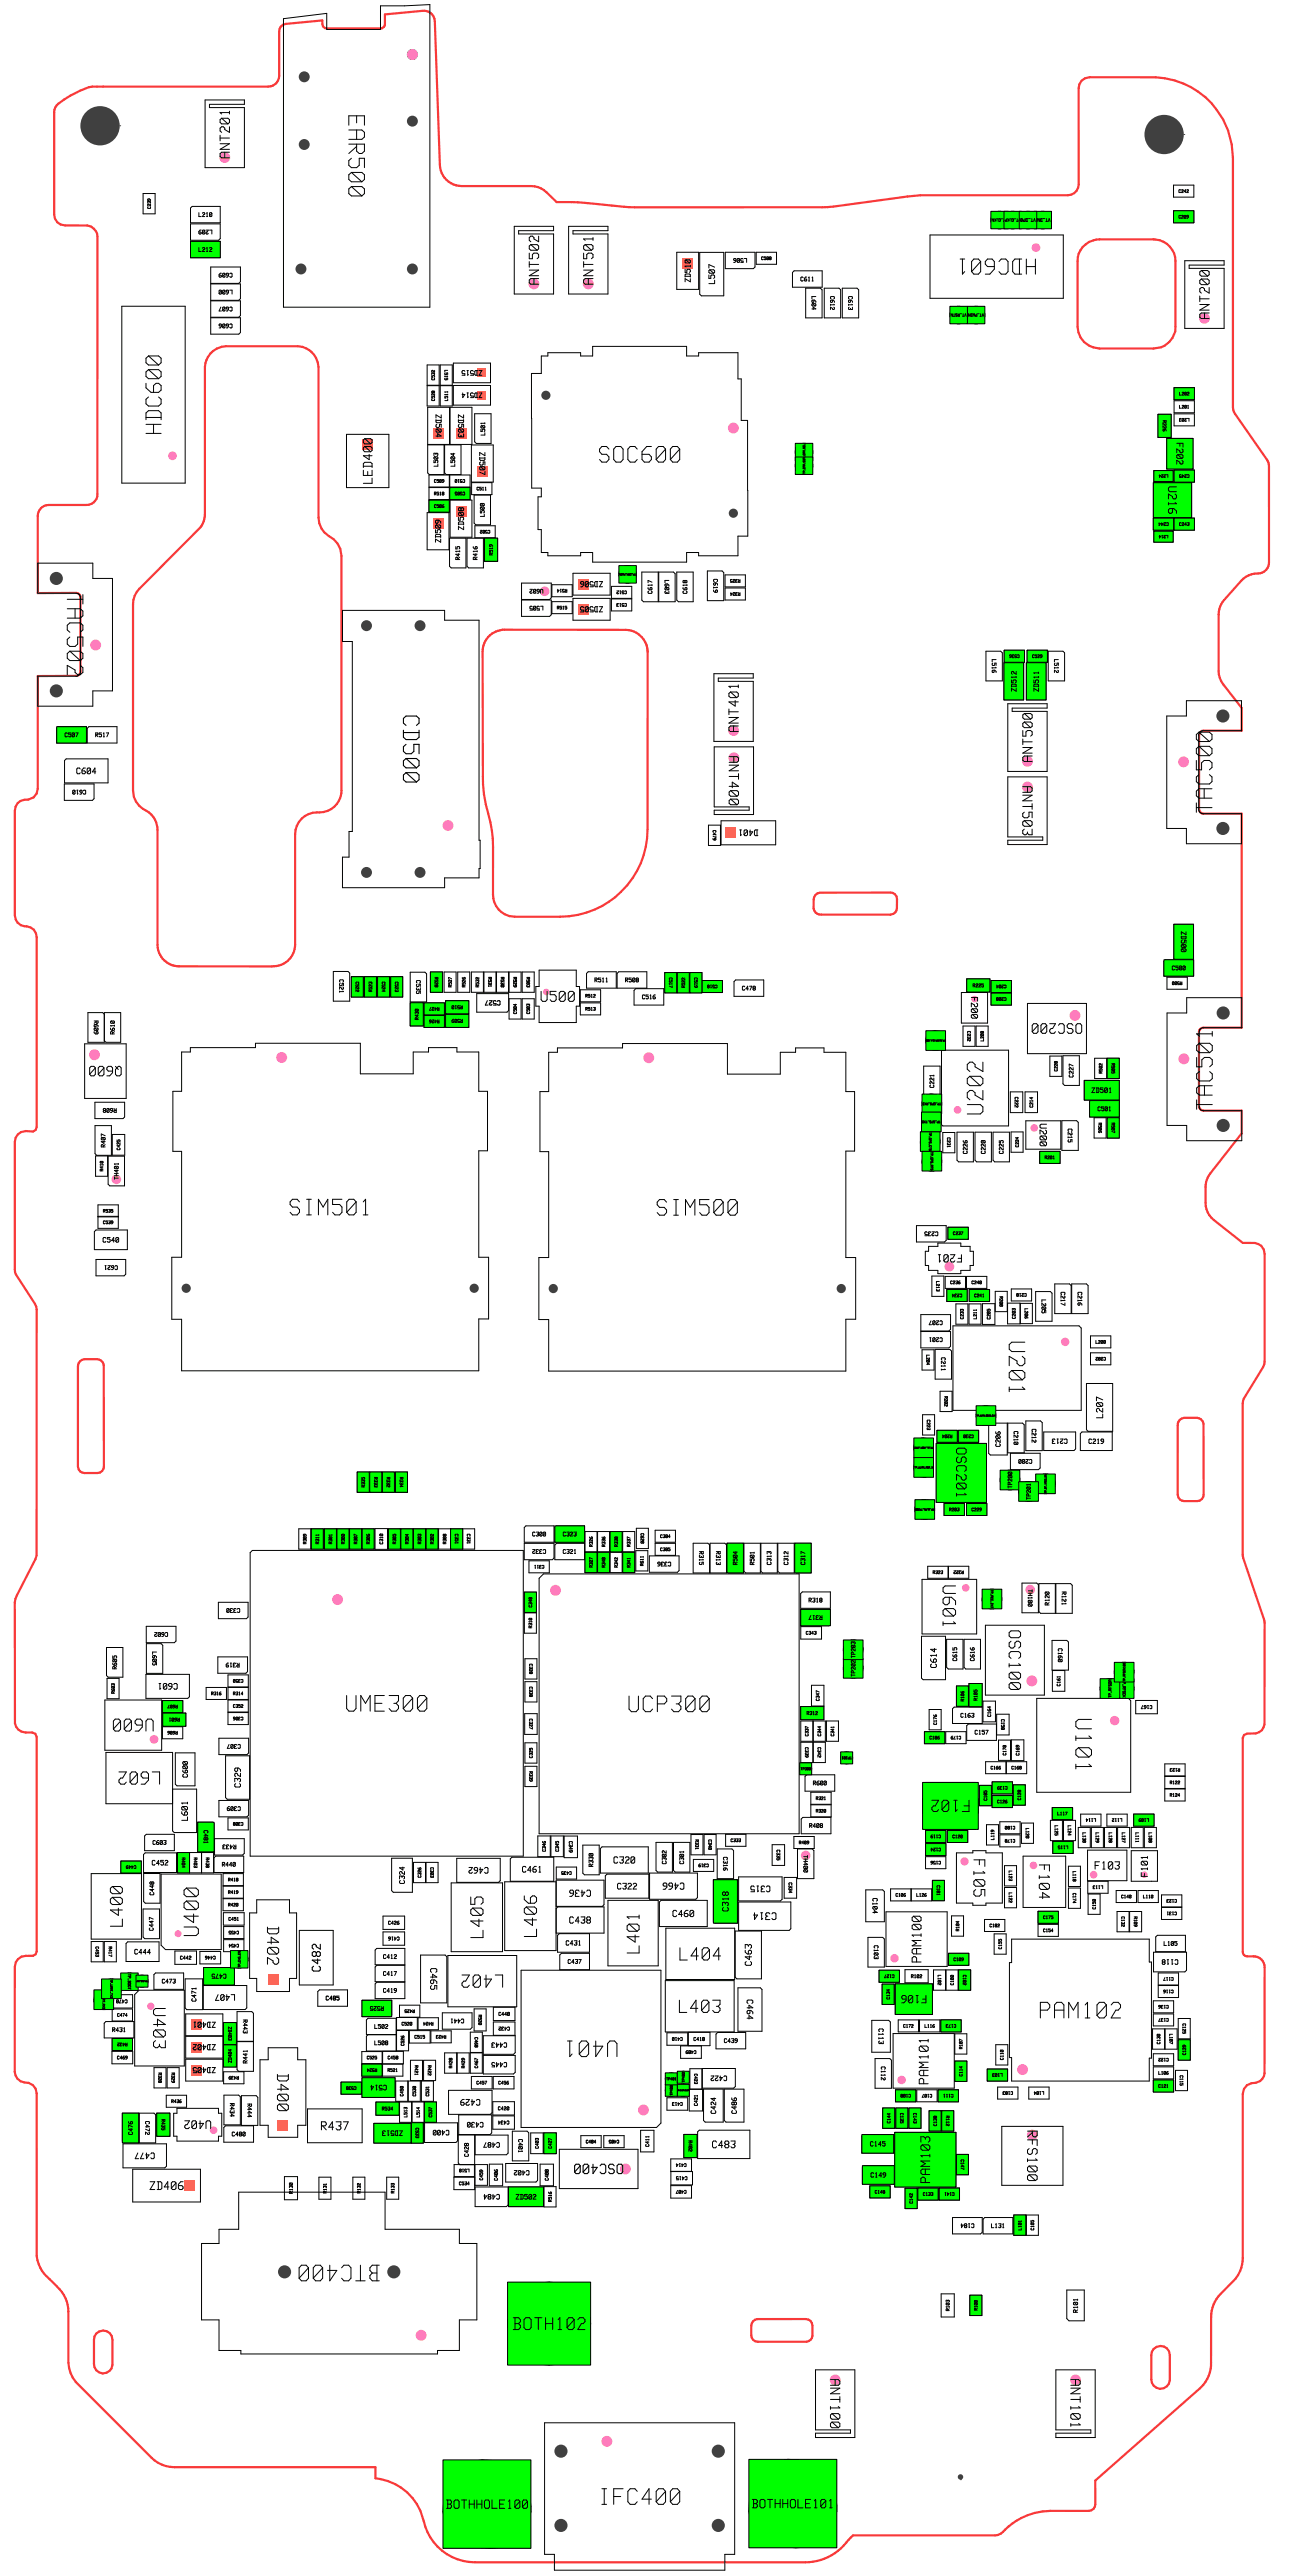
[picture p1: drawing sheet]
<svg xmlns="http://www.w3.org/2000/svg" width="120mm" height="239mm" viewBox="0 0 120 239" stroke-linecap="round" stroke-linejoin="round" font-family="sans-serif">
<defs><g id="words">
<g font-size="2.3">
<text x="52.4" y="43.1">SOC600</text>
<text x="110.1" y="75.9" transform="rotate(-90 110.1 75.9)">TAC500</text>
<text x="89.7" y="103.8" transform="rotate(-90 89.7 103.8)">U202</text>
<text x="110.2" y="103.5" transform="rotate(-90 110.2 103.5)">TAC501</text>
<text x="24.2" y="112.9">SIM501</text>
<text x="58.2" y="113">SIM500</text>
<text x="91.8" y="124.2" transform="rotate(90 91.8 124.2)">U201</text>
<text x="28.9" y="159">UME300</text>
<text x="55.2" y="159.1">UCP300</text>
<text x="55.9" y="189.3" transform="rotate(-180 55.9 189.3)">U401</text>
<text x="93.3" y="187.5">PAM102</text>
<text x="33.2" y="210.1" transform="rotate(-180 33.2 210.1)">BTC400</text>
<text x="53.1" y="232.6">IFC400</text>
</g>
<g font-size="2.2">
<text x="94.4" y="23.9" transform="rotate(-180 94.4 23.9)">HDC601</text>
<text x="12.7" y="40.9" transform="rotate(-90 12.7 40.9)">HDC600</text>
</g>
<text font-size="2.1" x="17.1" y="180" transform="rotate(-90 17.1 180)">U400</text>
<text font-size="1.9" x="86" y="146.9" transform="rotate(90 86 146.9)">U601</text>
<g font-size="1.8">
<text x="13.2" y="159.4" transform="rotate(-180 13.2 159.4)">U600</text>
<text x="13.7" y="164.3" transform="rotate(-180 13.7 164.3)">L602</text>
<text x="10.2" y="178.9" transform="rotate(-90 10.2 178.9)">L400</text>
<text x="43.7" y="180" transform="rotate(-90 43.7 180)">L405</text>
<text x="48.6" y="179.9" transform="rotate(-90 48.6 179.9)">L406</text>
<text x="45.5" y="183.2" transform="rotate(-180 45.5 183.2)">L402</text>
<text x="58.2" y="181.4" transform="rotate(-90 58.2 181.4)">L401</text>
<text x="61.7" y="182.1">L404</text>
<text x="12.9" y="186.1" transform="rotate(90 12.9 186.1)">U403</text>
<text x="61.6" y="186.9">L403</text>
<text x="44.8" y="216.4">BOTH102</text>
</g>
<g font-size="1.7">
<text x="88.9" y="167" transform="rotate(-180 88.9 167)">F102</text>
<text x="23.5" y="178.6" transform="rotate(90 23.5 178.6)">D402</text>
</g>
<g font-size="1.6">
<text x="89.1" y="172.5" transform="rotate(90 89.1 172.5)">F105</text>
<text x="24.5" y="192.3" transform="rotate(90 24.5 192.3)">D400</text>
</g>
<g font-size="1.5">
<text x="48.9" y="93.1">U500</text>
<text x="95.2" y="172.9" transform="rotate(90 95.2 172.9)">F104</text>
</g>
<g font-size="1.4">
<text x="19.9" y="15" transform="rotate(-90 19.9 15)">ANT201</text>
<text x="48.6" y="26.7" transform="rotate(-90 48.6 26.7)">ANT502</text>
<text x="53.6" y="26.7" transform="rotate(-90 53.6 26.7)">ANT501</text>
<text x="110.8" y="29.9" transform="rotate(-90 110.8 29.9)">ANT200</text>
<text x="94.4" y="71" transform="rotate(-90 94.4 71)">ANT500</text>
<text x="99.3" y="94.9" transform="rotate(-180 99.3 94.9)">OSC200</text>
<text x="10.5" y="98.9" transform="rotate(-180 10.5 98.9)">Q600</text>
<text x="56.7" y="200.8" transform="rotate(-180 56.7 200.8)">OSC400</text>
</g>
<g font-size="1.3">
<text x="84.1" y="182.5" transform="rotate(-90 84.1 182.5)">PAM100</text>
<text x="84.9" y="203" transform="rotate(-90 84.9 203)">PAM103</text>
</g>
<g font-size="1.2">
<text x="107.5" y="45" transform="rotate(90 107.5 45)">U216</text>
<text x="29" y="183.1" transform="rotate(-90 29 183.1)">C482</text>
<text x="18.9" y="196.8" transform="rotate(-180 18.9 196.8)">U402</text>
<text x="28.8" y="197.8">R437</text>
<text x="12.7" y="203.3">ZD406</text>
<text x="38.3" y="232.9">BOTHHOLE100</text>
<text x="66.7" y="232.9">BOTHHOLE101</text>
</g>
<g font-size="1.1">
<text x="88.5" y="116.4" transform="rotate(-180 88.5 116.4)">F201</text>
<text x="100.7" y="173.6">F103</text>
<text x="85.2" y="185.1" transform="rotate(-180 85.2 185.1)">F106</text>
</g>
<g font-size="1">
<text x="95.7" y="104.2" transform="rotate(90 95.7 104.2)">U200</text>
<text x="71.4" y="177.5" transform="rotate(-180 71.4 177.5)">C314</text>
<text x="65.2" y="199.4">C483</text>
</g>
<g font-size=".9">
<text x="108.4" y="41.1" transform="rotate(90 108.4 41.1)">F202</text>
<text x="89.4" y="92.5" transform="rotate(90 89.4 92.5)">F200</text>
<text x="101.7" y="131.7" transform="rotate(-90 101.7 131.7)">L207</text>
<text x="56.1" y="173">C320</text>
<text x="52" y="178.6">C438</text>
<text x="54.3" y="175.4" transform="rotate(-180 54.3 175.4)">C436</text>
<text x="61.6" y="178">C460</text>
<text x="62.9" y="174.7" transform="rotate(-180 62.9 174.7)">C466</text>
<text x="105.9" y="174.2" transform="rotate(-90 105.9 174.2)">F101</text>
<text x="39.2" y="182.6" transform="rotate(90 39.2 182.6)">C465</text>
<text x="69.1" y="182.6" transform="rotate(-90 69.1 182.6)">C463</text>
</g>
<g font-size=".8">
<text x="63.4" y="26.3" transform="rotate(-90 63.4 26.3)">ZD510</text>
<text x="65.8" y="26.4" transform="rotate(-90 65.8 26.4)">L507</text>
<text x="39.7" y="38.4" transform="rotate(90 39.7 38.4)">ZD504</text>
<text x="41.8" y="38.4" transform="rotate(90 41.8 38.4)">ZD503</text>
<text x="43.8" y="41.9" transform="rotate(90 43.8 41.9)">ZD507</text>
<text x="40.3" y="50.5" transform="rotate(-90 40.3 50.5)">ZD509</text>
<text x="42.4" y="49.3" transform="rotate(-90 42.4 49.3)">ZD508</text>
<text x="55.3" y="53.9" transform="rotate(-180 55.3 53.9)">ZD506</text>
<text x="55.3" y="56.2" transform="rotate(-180 55.3 56.2)">ZD505</text>
<text x="6.4" y="71.9">C604</text>
<text x="69.8" y="77" transform="rotate(-180 69.8 77)">D401</text>
<text x="86.3" y="154.9" transform="rotate(-90 86.3 154.9)">C614</text>
<text x="16" y="156.2" transform="rotate(-180 16 156.2)">C601</text>
<text x="21.8" y="166" transform="rotate(-90 21.8 166)">C329</text>
<text x="16.9" y="169" transform="rotate(-90 16.9 169)">L601</text>
<text x="44.8" y="173.3" transform="rotate(-180 44.8 173.3)">C462</text>
<text x="47.7" y="173.8">C461</text>
<text x="56.5" y="175.4">C322</text>
<text x="67" y="177.5" transform="rotate(-90 67 177.5)">C318</text>
<text x="70.9" y="175" transform="rotate(-180 70.9 175)">C315</text>
<text x="21.2" y="185.1" transform="rotate(-180 21.2 185.1)">L407</text>
<text x="68.6" y="185.5" transform="rotate(90 68.6 185.5)">C464</text>
<text x="19.4" y="189.7" transform="rotate(-180 19.4 189.7)">ZD402</text>
<text x="19.4" y="191.8" transform="rotate(-180 19.4 191.8)">ZD405</text>
<text x="19.4" y="187.6" transform="rotate(-180 19.4 187.6)">ZD401</text>
<text x="44" y="194.8" transform="rotate(-180 44 194.8)">C429</text>
<text x="13.8" y="199.8" transform="rotate(-180 13.8 199.8)">C477</text>
</g>
<g font-size=".7">
<text x="44.2" y="34.3" transform="rotate(-180 44.2 34.3)">ZD515</text>
<text x="44.2" y="36.4" transform="rotate(-180 44.2 36.4)">ZD514</text>
<text x="93.7" y="64.3" transform="rotate(-90 93.7 64.3)">ZD512</text>
<text x="95.8" y="64.3" transform="rotate(-90 95.8 64.3)">ZD511</text>
<text x="108.9" y="86.4" transform="rotate(90 108.9 86.4)">ZD500</text>
<text x="46" y="92.8" transform="rotate(-180 46 92.8)">C527</text>
<text x="100.5" y="101.5">ZD501</text>
<text x="9" y="115.3">C540</text>
<text x="92.4" y="134.4" transform="rotate(-90 92.4 134.4)">C206</text>
<text x="98.6" y="133.5" transform="rotate(-180 98.6 133.5)">C213</text>
<text x="100.4" y="134">C219</text>
<text x="17" y="165.1" transform="rotate(-90 17 165.1)">C600</text>
<text x="13.5" y="173.2">C452</text>
<text x="37.1" y="174.9" transform="rotate(-90 37.1 174.9)">C324</text>
<text x="80.4" y="176.1" transform="rotate(90 80.4 176.1)">C104</text>
<text x="11.9" y="181.4">C444</text>
<text x="52" y="180.6">C431</text>
<text x="108.9" y="181.8" transform="rotate(-180 108.9 181.8)">C118</text>
<text x="46.6" y="189.6" transform="rotate(-180 46.6 189.6)">C443</text>
<text x="46.6" y="191.4" transform="rotate(-180 46.6 191.4)">C445</text>
<text x="81" y="188.2" transform="rotate(90 81 188.2)">C113</text>
<text x="35.4" y="193.5" transform="rotate(-180 35.4 193.5)">C514</text>
<text x="36.8" y="197.7" transform="rotate(-180 36.8 197.7)">ZD513</text>
<text x="41.3" y="197.7" transform="rotate(-180 41.3 197.7)">C400</text>
<text x="44.4" y="196.9" transform="rotate(-180 44.4 196.9)">C430</text>
<text x="66" y="196.3" transform="rotate(-90 66 196.3)">C424</text>
<text x="67" y="192.6" transform="rotate(-180 67 192.6)">C422</text>
<text x="67.9" y="196.3" transform="rotate(-90 67.9 196.3)">C486</text>
<text x="45.9" y="203.6" transform="rotate(-180 45.9 203.6)">C484</text>
<text x="45.9" y="198.8" transform="rotate(-180 45.9 198.8)">C487</text>
<text x="48.7" y="201.4" transform="rotate(-180 48.7 201.4)">C402</text>
<text x="80.2" y="199.2">C145</text>
<text x="80.2" y="202.1">C149</text>
<text x="47.1" y="204.2">ZD502</text>
</g>
<g font-size=".6">
<text x="18" y="20.1">L210</text>
<text x="18" y="23.4">L212</text>
<text x="19.3" y="21.3" transform="rotate(-180 19.3 21.3)">L209</text>
<text x="68.9" y="23.9" transform="rotate(-180 68.9 23.9)">L506</text>
<text x="21.2" y="26.9" transform="rotate(-180 21.2 26.9)">L600</text>
<text x="21.2" y="28.5" transform="rotate(-180 21.2 28.5)">C607</text>
<text x="21.2" y="25.3" transform="rotate(-180 21.2 25.3)">C609</text>
<text x="73.8" y="26.1">C611</text>
<text x="74.9" y="27.5" transform="rotate(90 74.9 27.5)">L604</text>
<text x="76.6" y="27.4" transform="rotate(90 76.6 27.4)">C612</text>
<text x="78.3" y="27.4" transform="rotate(90 78.3 27.4)">C613</text>
<text x="21.2" y="30" transform="rotate(-180 21.2 30)">C606</text>
<text x="44.6" y="40.4" transform="rotate(-90 44.6 40.4)">L501</text>
<text x="40.2" y="43.3" transform="rotate(-90 40.2 43.3)">L503</text>
<text x="41.8" y="43.3" transform="rotate(-90 41.8 43.3)">L504</text>
<text x="44.6" y="48" transform="rotate(-90 44.6 48)">L500</text>
<text x="42.3" y="52" transform="rotate(-90 42.3 52)">R415</text>
<text x="43.9" y="52" transform="rotate(-90 43.9 52)">R416</text>
<text x="61.2" y="53.8" transform="rotate(90 61.2 53.8)">L603</text>
<text x="65.7" y="53.7" transform="rotate(90 65.7 53.7)">C619</text>
<text x="50" y="56.2" transform="rotate(-180 50 56.2)">L505</text>
<text x="50" y="54.7" transform="rotate(-180 50 54.7)">U602</text>
<text x="60.1" y="55.2" transform="rotate(-90 60.1 55.2)">C617</text>
<text x="63.4" y="55.2" transform="rotate(-90 63.4 55.2)">C618</text>
<text x="91.6" y="61.2" transform="rotate(90 91.6 61.2)">L516</text>
<text x="97.4" y="61.2" transform="rotate(90 97.4 61.2)">L512</text>
<text x="5.5" y="68.4">C507</text>
<text x="8.4" y="68.4">R517</text>
<text x="7.6" y="73.3" transform="rotate(-180 7.6 73.3)">C610</text>
<text x="8.3" y="94.7" transform="rotate(90 8.3 94.7)">R609</text>
<text x="31" y="90.9" transform="rotate(90 31 90.9)">C521</text>
<text x="38.2" y="90.9" transform="rotate(90 38.2 90.9)">C535</text>
<text x="54.7" y="91.2">R511</text>
<text x="57.5" y="91.2">R508</text>
<text x="59.1" y="92.8">C516</text>
<text x="68.4" y="91.9">C478</text>
<text x="108.2" y="90.1">C500</text>
<text x="10.3" y="96.1" transform="rotate(-90 10.3 96.1)">R610</text>
<text x="86.3" y="101" transform="rotate(-90 86.3 101)">C221</text>
<text x="99.2" y="100.1" transform="rotate(-90 99.2 100.1)">C227</text>
<text x="9.4" y="106.5" transform="rotate(-90 9.4 106.5)">R407</text>
<text x="10.5" y="102.8" transform="rotate(-180 10.5 102.8)">R608</text>
<text x="89.3" y="107.2" transform="rotate(-90 89.3 107.2)">C226</text>
<text x="91" y="107.2" transform="rotate(-90 91 107.2)">C220</text>
<text x="92.7" y="107.2" transform="rotate(-90 92.7 107.2)">C225</text>
<text x="98.6" y="104.7" transform="rotate(90 98.6 104.7)">C215</text>
<text x="101.3" y="103.1">C501</text>
<text x="10.5" y="109.6" transform="rotate(-90 10.5 109.6)">TH401</text>
<text x="10.6" y="117.4" transform="rotate(-180 10.6 117.4)">C621</text>
<text x="86.7" y="114.3" transform="rotate(-180 86.7 114.3)">C235</text>
<text x="98" y="119.9" transform="rotate(90 98 119.9)">C217</text>
<text x="99.5" y="119.9" transform="rotate(90 99.5 119.9)">C216</text>
<text x="86.9" y="125.9" transform="rotate(90 86.9 125.9)">C211</text>
<text x="87.1" y="124.1" transform="rotate(-180 87.1 124.1)">C201</text>
<text x="87.1" y="122.5" transform="rotate(-180 87.1 122.5)">C207</text>
<text x="96.2" y="120.6" transform="rotate(90 96.2 120.6)">L205</text>
<text x="93.6" y="132.8" transform="rotate(90 93.6 132.8)">C210</text>
<text x="95.3" y="132.6" transform="rotate(90 95.3 132.6)">C212</text>
<text x="95.4" y="135.4" transform="rotate(-180 95.4 135.4)">C200</text>
<text x="48.9" y="142.6">C300</text>
<text x="50.3" y="143.8" transform="rotate(-180 50.3 143.8)">C332</text>
<text x="51.7" y="142.6">C323</text>
<text x="64.4" y="143.9" transform="rotate(90 64.4 143.9)">R315</text>
<text x="66" y="143.9" transform="rotate(90 66 143.9)">R313</text>
<text x="93.4" y="138.2" transform="rotate(-90 93.4 138.2)">TP200</text>
<text x="95.1" y="139.3" transform="rotate(-90 95.1 139.3)">TP201</text>
<text x="21.9" y="149.3" transform="rotate(-180 21.9 149.3)">C330</text>
<text x="51.7" y="144.2">C321</text>
<text x="61.9" y="144.9" transform="rotate(-180 61.9 144.9)">C336</text>
<text x="68" y="145.3" transform="rotate(-90 68 145.3)">R504</text>
<text x="69.6" y="145.3" transform="rotate(-90 69.6 145.3)">R501</text>
<text x="71.2" y="145.3" transform="rotate(-90 71.2 145.3)">C313</text>
<text x="72.7" y="145.3" transform="rotate(-90 72.7 145.3)">C312</text>
<text x="74.3" y="145.3" transform="rotate(-90 74.3 145.3)">C317</text>
<text x="74.5" y="148.7">R318</text>
<text x="75.9" y="149.9" transform="rotate(-180 75.9 149.9)">R317</text>
<text x="94.8" y="147.4" transform="rotate(90 94.8 147.4)">TH100</text>
<text x="96.9" y="149.1" transform="rotate(-90 96.9 149.1)">R120</text>
<text x="98.1" y="147.7" transform="rotate(90 98.1 147.7)">R121</text>
<text x="10.5" y="155" transform="rotate(-90 10.5 155)">R605</text>
<text x="13.7" y="153.3" transform="rotate(90 13.7 153.3)">L605</text>
<text x="15.2" y="151.5" transform="rotate(-180 15.2 151.5)">C602</text>
<text x="21.9" y="154.3" transform="rotate(-180 21.9 154.3)">R319</text>
<text x="78.9" y="155.7" transform="rotate(-90 78.9 155.7)">TP202TP203</text>
<text x="88.4" y="154.2" transform="rotate(-90 88.4 154.2)">C615</text>
<text x="90" y="154.2" transform="rotate(-90 90 154.2)">C616</text>
<text x="97.7" y="152.9" transform="rotate(90 97.7 152.9)">C160</text>
<text x="22" y="161.9" transform="rotate(-180 22 161.9)">C307</text>
<text x="88.6" y="159.4">C163</text>
<text x="89.9" y="161">C157</text>
<text x="22" y="167.6" transform="rotate(-180 22 167.6)">C309</text>
<text x="74.9" y="165.7">R600</text>
<text x="13.7" y="171.2">C603</text>
<text x="18.5" y="169.8" transform="rotate(90 18.5 169.8)">C481</text>
<text x="20.1" y="173.3">R440</text>
<text x="21.6" y="171.2" transform="rotate(-180 21.6 171.2)">R433</text>
<text x="54.6" y="173.3" transform="rotate(-90 54.6 173.3)">R330</text>
<text x="61.4" y="173.1" transform="rotate(-90 61.4 173.1)">C302</text>
<text x="63.1" y="173.1" transform="rotate(-90 63.1 173.1)">C301</text>
<text x="66.6" y="172.3" transform="rotate(90 66.6 172.3)">C316</text>
<text x="74.6" y="169.7">R408</text>
<text x="13.9" y="179.3" transform="rotate(-90 13.9 179.3)">C447</text>
<text x="13.9" y="176" transform="rotate(-90 13.9 176)">C448</text>
<text x="14.6" y="184.1">C473</text>
<text x="17.8" y="185.8" transform="rotate(-90 17.8 185.8)">C471</text>
<text x="20.6" y="183.2" transform="rotate(-180 20.6 183.2)">C475</text>
<text x="29.8" y="185.7">C485</text>
<text x="35.1" y="181.8">C412</text>
<text x="35.1" y="183.4">C417</text>
<text x="35.1" y="185">C419</text>
<text x="52.2" y="182.3">C437</text>
<text x="80.6" y="180.5" transform="rotate(90 80.6 180.5)">C103</text>
<text x="107.5" y="180.6">L105</text>
<text x="9.9" y="188.6">R431</text>
<text x="22.1" y="187.4" transform="rotate(90 22.1 187.4)">R443</text>
<text x="22.6" y="191.6" transform="rotate(-90 22.6 191.6)">R441</text>
<text x="34.3" y="188.3">L502</text>
<text x="34.3" y="189.8">L508</text>
<text x="35.2" y="186.2" transform="rotate(-180 35.2 186.2)">R525</text>
<text x="42.7" y="187.4" transform="rotate(-180 42.7 187.4)">C441</text>
<text x="66.7" y="189.6">C439</text>
<text x="81.3" y="191.8" transform="rotate(90 81.3 191.8)">C112</text>
<text x="13" y="196.8" transform="rotate(90 13 196.8)">C472</text>
<text x="20.9" y="195.1" transform="rotate(90 20.9 195.1)">R434</text>
<text x="22.5" y="195.2" transform="rotate(90 22.5 195.2)">R444</text>
<text x="11.9" y="198.2" transform="rotate(-90 11.9 198.2)">C476</text>
<text x="21" y="198.3">C480</text>
<text x="43.1" y="200.2" transform="rotate(-90 43.1 200.2)">C428</text>
<text x="47.6" y="198.5" transform="rotate(90 47.6 198.5)">C401</text>
<text x="90" y="206.4" transform="rotate(-180 90 206.4)">C184</text>
<text x="91.5" y="206.8">L131</text>
<text x="99.6" y="214.7" transform="rotate(-90 99.6 214.7)">R101</text>
</g>
<g font-size=".5">
<text x="107.5" y="39" transform="rotate(90 107.5 39)">R226</text>
<text x="45.4" y="51.6" transform="rotate(-90 45.4 51.6)">R519</text>
<text x="38.5" y="94.7" transform="rotate(-90 38.5 94.7)">R430</text>
<text x="42.6" y="94.6" transform="rotate(-180 42.6 94.6)">R509</text>
<text x="42.6" y="93.3" transform="rotate(-180 42.6 93.3)">R510</text>
<text x="89.9" y="91.6">R225</text>
<text x="16.4" y="159.4" transform="rotate(-180 16.4 159.4)">R601</text>
<text x="74.5" y="159.2">R312</text>
<text x="90.3" y="157.9" transform="rotate(-90 90.3 157.9)">R105</text>
<text x="106.6" y="158.3" transform="rotate(-180 106.6 158.3)">C167</text>
<text x="52.4" y="170.9" transform="rotate(90 52.4 170.9)">C349</text>
<text x="35.6" y="178.6">C426</text>
<text x="36.8" y="179.7" transform="rotate(-180 36.8 179.7)">C416</text>
<text x="11.5" y="185.6" transform="rotate(-180 11.5 185.6)">C470</text>
<text x="16.3" y="181.9">C442</text>
<text x="84.1" y="183.6">R102</text>
<text x="20.7" y="188.1" transform="rotate(90 20.7 188.1)">ZD403</text>
<text x="21.1" y="191.5" transform="rotate(-90 21.1 191.5)">ZD404</text>
<text x="45.9" y="187.1">C440</text>
<text x="47" y="188.1" transform="rotate(-180 47 188.1)">C432</text>
<text x="64" y="189.4">C418</text>
<text x="14.6" y="196.7" transform="rotate(90 14.6 196.7)">R435</text>
<text x="35.1" y="195.9">R534</text>
<text x="45.8" y="195.9">C420</text>
<text x="46.9" y="196.8" transform="rotate(-180 46.9 196.8)">C434</text>
<text x="64.4" y="195.5" transform="rotate(-90 64.4 195.5)">C421</text>
<text x="26.8" y="203.7" transform="rotate(-90 26.8 203.7)">R130</text>
<text x="45.9" y="202.4" transform="rotate(-90 45.9 202.4)">C406</text>
<text x="50.6" y="202.4" transform="rotate(-90 50.6 202.4)">C408</text>
<text x="59.9" y="199.3" transform="rotate(-90 59.9 199.3)">C411</text>
<text x="63.5" y="202" transform="rotate(-180 63.5 202)">C415</text>
<text x="63.5" y="198.6" transform="rotate(90 63.5 198.6)">R402</text>
<text x="87.8" y="214.5" transform="rotate(-90 87.8 214.5)">R103</text>
</g>
<g font-size=".4">
<text x="109" y="17.9">C242</text>
<text x="13.7" y="19.4" transform="rotate(-90 13.7 19.4)">C239</text>
<text x="93.1" y="20.3" transform="rotate(-180 93.1 20.3)">VT_CLKN</text>
<text x="94.3" y="20.3" transform="rotate(-180 94.3 20.3)">VT_CLKP</text>
<text x="95.7" y="20.3" transform="rotate(-180 95.7 20.3)">VT_DP0</text>
<text x="97.1" y="20.3" transform="rotate(-180 97.1 20.3)">VT_DN0</text>
<text x="109" y="20.3">C209</text>
<text x="70.3" y="24.1">C508</text>
<text x="91" y="29.1" transform="rotate(-180 91 29.1)">VT_PWDNVT_RSTN</text>
<text x="40" y="35.3" transform="rotate(-90 40 35.3)">C532</text>
<text x="40.9" y="34.3" transform="rotate(90 40.9 34.3)">L515</text>
<text x="40" y="37.2" transform="rotate(-90 40 37.2)">C528</text>
<text x="41.3" y="37.2" transform="rotate(-90 41.3 37.2)">L511</text>
<text x="109.1" y="37.9">L201</text>
<text x="109.1" y="36.7">L202</text>
<text x="110" y="38.8" transform="rotate(-180 110 38.8)">L203</text>
<text x="39.9" y="47.1">C506</text>
<text x="39.9" y="44.8">C509</text>
<text x="39.9" y="46">R518</text>
<text x="42.9" y="45.6" transform="rotate(-180 42.9 45.6)">C505</text>
<text x="42.9" y="44.5" transform="rotate(-180 42.9 44.5)">C510</text>
<text x="43.9" y="45.5">C511</text>
<text x="108.1" y="44" transform="rotate(-180 108.1 44)">L224</text>
<text x="110.1" y="44" transform="rotate(-180 110.1 44)">C245</text>
<text x="45.2" y="49.2" transform="rotate(-180 45.2 49.2)">C502</text>
<text x="68.4" y="53.7" transform="rotate(-180 68.4 53.7)">R325</text>
<text x="108.1" y="49.7" transform="rotate(-180 108.1 49.7)">L214</text>
<text x="108.1" y="48.5" transform="rotate(-180 108.1 48.5)">C244</text>
<text x="109" y="48.8">C243</text>
<text x="51.3" y="56.6">R515</text>
<text x="52.3" y="54.7" transform="rotate(-180 52.3 54.7)">R514</text>
<text x="57.9" y="54.8" transform="rotate(-180 57.9 54.8)">C512</text>
<text x="57.9" y="56" transform="rotate(-180 57.9 56)">C513</text>
<text x="68.4" y="55" transform="rotate(-180 68.4 55)">R324</text>
<text x="94.3" y="60.7" transform="rotate(-180 94.3 60.7)">C536</text>
<text x="95.4" y="61.1">C529</text>
<text x="65.8" y="77" transform="rotate(90 65.8 77)">C479</text>
<text x="32.7" y="91.1" transform="rotate(90 32.7 91.1)">C522</text>
<text x="34.2" y="92.1" transform="rotate(-90 34.2 92.1)">R523</text>
<text x="35.1" y="91.1" transform="rotate(90 35.1 91.1)">C524</text>
<text x="36.3" y="91.1" transform="rotate(90 36.3 91.1)">C523</text>
<text x="40" y="90.7" transform="rotate(90 40 90.7)">R528</text>
<text x="40.5" y="94.6" transform="rotate(-180 40.5 94.6)">R426</text>
<text x="40.5" y="93.5" transform="rotate(-180 40.5 93.5)">R427</text>
<text x="41.6" y="91.7" transform="rotate(-90 41.6 91.7)">R527</text>
<text x="42.9" y="91.7" transform="rotate(-90 42.9 91.7)">R526</text>
<text x="44.1" y="91.7" transform="rotate(-90 44.1 91.7)">R532</text>
<text x="45" y="90.7" transform="rotate(90 45 90.7)">R531</text>
<text x="46.1" y="90.7" transform="rotate(90 46.1 90.7)">R530</text>
<text x="47.3" y="90.7" transform="rotate(90 47.3 90.7)">R529</text>
<text x="47.6" y="94.1" transform="rotate(-90 47.6 94.1)">C504</text>
<text x="48.5" y="90.7" transform="rotate(90 48.5 90.7)">R503</text>
<text x="48.9" y="94.1" transform="rotate(-90 48.9 94.1)">C503</text>
<text x="54" y="92.6">R512</text>
<text x="54" y="93.8">R513</text>
<text x="61.8" y="90.7" transform="rotate(90 61.8 90.7)">C517</text>
<text x="63.3" y="91.7" transform="rotate(-90 63.3 91.7)">R522</text>
<text x="64.1" y="90.7" transform="rotate(90 64.1 90.7)">C519</text>
<text x="66.3" y="91.4" transform="rotate(-180 66.3 91.4)">C518</text>
<text x="89.4" y="95.7" transform="rotate(90 89.4 95.7)">C232</text>
<text x="93.1" y="91.4" transform="rotate(-180 93.1 91.4)">C204</text>
<text x="93.1" y="92.6" transform="rotate(-180 93.1 92.6)">C208</text>
<text x="109.4" y="91.1" transform="rotate(-180 109.4 91.1)">R500</text>
<text x="91" y="96.6" transform="rotate(-90 91 96.6)">L208</text>
<text x="93.8" y="101.8" transform="rotate(90 93.8 101.8)">C222</text>
<text x="97.8" y="99.5" transform="rotate(-90 97.8 99.5)">C228</text>
<text x="102" y="99.7" transform="rotate(-90 102 99.7)">R502</text>
<text x="102.8" y="98.7" transform="rotate(90 102.8 98.7)">R505</text>
<text x="10.9" y="106.8" transform="rotate(-90 10.9 106.8)">C425</text>
<text x="87.5" y="105.5" transform="rotate(90 87.5 105.5)">C231</text>
<text x="94.2" y="106.5" transform="rotate(-90 94.2 106.5)">C224</text>
<text x="95.5" y="102.8" transform="rotate(-90 95.5 102.8)">C214</text>
<text x="96.6" y="107.6">R201</text>
<text x="101.6" y="104.2" transform="rotate(90 101.6 104.2)">R506</text>
<text x="102.8" y="104.2" transform="rotate(90 102.8 104.2)">R507</text>
<text x="9.2" y="113.6">C539</text>
<text x="9.2" y="112.6">R535</text>
<text x="9.3" y="108.7" transform="rotate(-90 9.3 108.7)">R410</text>
<text x="86.5" y="118.9" transform="rotate(90 86.5 118.9)">L213</text>
<text x="87.8" y="119.2">C236</text>
<text x="88.1" y="114.6">C237</text>
<text x="89.8" y="119.2">C240</text>
<text x="85.6" y="125.7" transform="rotate(90 85.6 125.7)">L204</text>
<text x="89" y="120.1" transform="rotate(-180 89 120.1)">C234</text>
<text x="89.1" y="122.5" transform="rotate(-90 89.1 122.5)">C233</text>
<text x="90" y="120.4">C241</text>
<text x="90.3" y="122.4" transform="rotate(-90 90.3 122.4)">L211</text>
<text x="91.6" y="122.5" transform="rotate(-90 91.6 122.5)">C205</text>
<text x="92.4" y="120.3" transform="rotate(90 92.4 120.3)">R200</text>
<text x="93.9" y="122.4" transform="rotate(-90 93.9 122.4)">C203</text>
<text x="94.7" y="121.4" transform="rotate(90 94.7 121.4)">L206</text>
<text x="95" y="120" transform="rotate(-180 95 120)">C218</text>
<text x="101.3" y="124.7">L200</text>
<text x="102.3" y="126" transform="rotate(-180 102.3 126)">C202</text>
<text x="85.7" y="131.7" transform="rotate(90 85.7 131.7)">C223</text>
<text x="87.3" y="129.6" transform="rotate(90 87.3 129.6)">R202</text>
<text x="34.4" y="137.1" transform="rotate(90 34.4 137.1)">R333</text>
<text x="35.6" y="137.1" transform="rotate(90 35.6 137.1)">R332</text>
<text x="36.8" y="137.1" transform="rotate(90 36.8 137.1)">R334</text>
<text x="88.1" y="133.1" transform="rotate(-180 88.1 133.1)">R204</text>
<text x="90" y="133.1" transform="rotate(-180 90 133.1)">C230</text>
<text x="28.1" y="143.3" transform="rotate(-90 28.1 143.3)">R309</text>
<text x="29.3" y="143.3" transform="rotate(-90 29.3 143.3)">R311</text>
<text x="30.5" y="143.3" transform="rotate(-90 30.5 143.3)">R301</text>
<text x="31.7" y="143.3" transform="rotate(-90 31.7 143.3)">R300</text>
<text x="32.8" y="143.3" transform="rotate(-90 32.8 143.3)">R307</text>
<text x="33.6" y="138.1" transform="rotate(-90 33.6 138.1)">R335</text>
<text x="34" y="143.3" transform="rotate(-90 34 143.3)">R306</text>
<text x="35.2" y="143.4" transform="rotate(-90 35.2 143.4)">C310</text>
<text x="36.4" y="143.3" transform="rotate(-90 36.4 143.3)">R305</text>
<text x="37.6" y="143.3" transform="rotate(-90 37.6 143.3)">R304</text>
<text x="38.8" y="143.3" transform="rotate(-90 38.8 143.3)">R303</text>
<text x="39.9" y="143.3" transform="rotate(-90 39.9 143.3)">R302</text>
<text x="41.1" y="143.3" transform="rotate(-90 41.1 143.3)">R308</text>
<text x="41.9" y="142.3" transform="rotate(90 41.9 142.3)">C351</text>
<text x="43" y="142.3" transform="rotate(90 43 142.3)">C331</text>
<text x="54.7" y="143.6" transform="rotate(-90 54.7 143.6)">R326</text>
<text x="55.9" y="143.6" transform="rotate(-90 55.9 143.6)">R336</text>
<text x="57" y="143.6" transform="rotate(-90 57 143.6)">R338</text>
<text x="58.2" y="143.6" transform="rotate(-90 58.2 143.6)">R337</text>
<text x="59.1" y="142.3" transform="rotate(90 59.1 142.3)">C620</text>
<text x="60.9" y="142.8">C304</text>
<text x="60.9" y="144">C305</text>
<text x="87.7" y="140.3">R203</text>
<text x="89.8" y="140.3">C229</text>
<text x="49.1" y="149.2" transform="rotate(-90 49.1 149.2)">C348</text>
<text x="50.2" y="145.3" transform="rotate(-180 50.2 145.3)">C311</text>
<text x="54.7" y="145.5" transform="rotate(-90 54.7 145.5)">R327</text>
<text x="55.9" y="145.5" transform="rotate(-90 55.9 145.5)">R340</text>
<text x="57" y="145.5" transform="rotate(-90 57 145.5)">R342</text>
<text x="58.2" y="145.5" transform="rotate(-90 58.2 145.5)">R341</text>
<text x="59.4" y="145.4" transform="rotate(-90 59.4 145.4)">R611</text>
<text x="86.2" y="146.1">R323</text>
<text x="89.1" y="145.8" transform="rotate(-180 89.1 145.8)">R322</text>
<text x="22.3" y="155.8" transform="rotate(-180 22.3 155.8)">C350</text>
<text x="48.8" y="154.4" transform="rotate(90 48.8 154.4)">C328</text>
<text x="49.1" y="151.2" transform="rotate(-90 49.1 151.2)">R310</text>
<text x="74.4" y="151.7">C343</text>
<text x="103.6" y="155.8" transform="rotate(90 103.6 155.8)">TP_RFSCK</text>
<text x="10.4" y="157.2" transform="rotate(-90 10.4 157.2)">R603</text>
<text x="16.2" y="160.7" transform="rotate(-180 16.2 160.7)">R606</text>
<text x="16.2" y="158.2" transform="rotate(-180 16.2 158.2)">R607</text>
<text x="19.3" y="157.3">R316</text>
<text x="21.3" y="158.5">C352</text>
<text x="21.3" y="157.3">R314</text>
<text x="22.3" y="159.3" transform="rotate(-180 22.3 159.3)">C306</text>
<text x="48.8" y="159.5" transform="rotate(90 48.8 159.5)">C327</text>
<text x="48.8" y="156.5" transform="rotate(90 48.8 156.5)">C338</text>
<text x="74.7" y="161.2" transform="rotate(-90 74.7 161.2)">C337</text>
<text x="75.7" y="157.9" transform="rotate(-90 75.7 157.9)">C347</text>
<text x="75.9" y="161.2" transform="rotate(-90 75.9 161.2)">C344</text>
<text x="77.1" y="161.2" transform="rotate(-90 77.1 161.2)">C341</text>
<text x="85.9" y="161.5">C186</text>
<text x="86.6" y="160.1" transform="rotate(-90 86.6 160.1)">C176</text>
<text x="88.9" y="161.1" transform="rotate(-180 88.9 161.1)">C179</text>
<text x="89.1" y="157.9" transform="rotate(-90 89.1 157.9)">R106</text>
<text x="91.6" y="159.4" transform="rotate(-90 91.6 159.4)">C164</text>
<text x="92.5" y="159.5" transform="rotate(90 92.5 159.5)">C158</text>
<text x="98.1" y="156.5" transform="rotate(-90 98.1 156.5)">C161</text>
<text x="48.8" y="164.4" transform="rotate(90 48.8 164.4)">R339</text>
<text x="49.1" y="163.2" transform="rotate(-90 49.1 163.2)">C325</text>
<text x="74.4" y="162.1" transform="rotate(90 74.4 162.1)">C339</text>
<text x="75.3" y="167.1">R321</text>
<text x="75.5" y="162.1" transform="rotate(90 75.5 162.1)">C342</text>
<text x="91.3" y="167.2" transform="rotate(-90 91.3 167.2)">C185</text>
<text x="91.6" y="164.2">C166</text>
<text x="92.2" y="167.4">C126</text>
<text x="93" y="163" transform="rotate(-90 93 163)">C170</text>
<text x="93.2" y="165.8" transform="rotate(-180 93.2 165.8)">C139</text>
<text x="93.5" y="164.2">C168</text>
<text x="94.3" y="163" transform="rotate(-90 94.3 163)">C169</text>
<text x="94.4" y="167.1" transform="rotate(-90 94.4 167.1)">C128</text>
<text x="108.2" y="165.6">R122</text>
<text x="108.2" y="166.8">R124</text>
<text x="109.2" y="164.1" transform="rotate(-180 109.2 164.1)">R123</text>
<text x="12.4" y="173.1" transform="rotate(-180 12.4 173.1)">C449</text>
<text x="16.6" y="172.4" transform="rotate(90 16.6 172.4)">R404</text>
<text x="17.7" y="172.4" transform="rotate(90 17.7 172.4)">R403</text>
<text x="18.8" y="172.4" transform="rotate(90 18.8 172.4)">R438</text>
<text x="22.3" y="169.1" transform="rotate(-180 22.3 169.1)">C308</text>
<text x="39.6" y="173.3" transform="rotate(90 39.6 173.3)">C303</text>
<text x="50.3" y="171.9" transform="rotate(-90 50.3 171.9)">C346</text>
<text x="51.5" y="171.9" transform="rotate(-90 51.5 171.9)">C345</text>
<text x="52.7" y="173.7" transform="rotate(-180 52.7 173.7)">C435</text>
<text x="64.2" y="170.7" transform="rotate(90 64.2 170.7)">R331</text>
<text x="65.4" y="170.7" transform="rotate(90 65.4 170.7)">C340</text>
<text x="65.5" y="173" transform="rotate(-180 65.5 173)">C319</text>
<text x="67.4" y="171">C333</text>
<text x="71.7" y="171.7" transform="rotate(90 71.7 171.7)">C335</text>
<text x="73.8" y="171.2">R409</text>
<text x="75.3" y="168.2">R320</text>
<text x="87" y="170.3" transform="rotate(-180 87 170.3)">C119</text>
<text x="87" y="171.5" transform="rotate(-180 87 171.5)">C124</text>
<text x="87" y="172.7" transform="rotate(-180 87 172.7)">C156</text>
<text x="88" y="170.6">C120</text>
<text x="91.9" y="170.8" transform="rotate(-90 91.9 170.8)">L119</text>
<text x="93.3" y="173.6" transform="rotate(90 93.3 173.6)">L123</text>
<text x="93.9" y="170.7" transform="rotate(-180 93.9 170.7)">C178</text>
<text x="93.9" y="169.5" transform="rotate(-180 93.9 169.5)">C180</text>
<text x="94.8" y="169.7" transform="rotate(90 94.8 169.7)">L120</text>
<text x="97.5" y="169.4" transform="rotate(90 97.5 169.4)">L125</text>
<text x="97.8" y="168.5">L117</text>
<text x="98.7" y="169.4" transform="rotate(90 98.7 169.4)">L124</text>
<text x="98.8" y="171.3" transform="rotate(-180 98.8 171.3)">L115</text>
<text x="99.2" y="173.7" transform="rotate(90 99.2 173.7)">L118</text>
<text x="100.1" y="170.1" transform="rotate(90 100.1 170.1)">L130</text>
<text x="101.3" y="170.1" transform="rotate(90 101.3 170.1)">L129</text>
<text x="101.4" y="168.8" transform="rotate(-180 101.4 168.8)">L114</text>
<text x="102.5" y="170.1" transform="rotate(90 102.5 170.1)">L128</text>
<text x="103.8" y="170.1" transform="rotate(90 103.8 170.1)">L127</text>
<text x="103.8" y="168.8" transform="rotate(-180 103.8 168.8)">L112</text>
<text x="105" y="170.1" transform="rotate(90 105 170.1)">L111</text>
<text x="106.2" y="170.1" transform="rotate(90 106.2 170.1)">L108</text>
<text x="106.3" y="168.8" transform="rotate(-180 106.3 168.8)">L109</text>
<text x="20.8" y="174.6">R418</text>
<text x="20.8" y="175.8">R419</text>
<text x="20.8" y="177">R420</text>
<text x="20.8" y="178.3">C451</text>
<text x="21.9" y="179.2" transform="rotate(-180 21.9 179.2)">C455</text>
<text x="38.8" y="174.3" transform="rotate(-90 38.8 174.3)">C326</text>
<text x="72.8" y="174.7" transform="rotate(90 72.8 174.7)">C334</text>
<text x="82.7" y="176">C106</text>
<text x="84.7" y="176">L126</text>
<text x="86.6" y="175" transform="rotate(90 86.6 175)">C181</text>
<text x="88.7" y="179.3" transform="rotate(-90 88.7 179.3)">R104</text>
<text x="91.5" y="178.9">C182</text>
<text x="93.3" y="175.7" transform="rotate(90 93.3 175.7)">L122</text>
<text x="96.4" y="179.3">C154</text>
<text x="96.4" y="178.1">C175</text>
<text x="99.2" y="175.7" transform="rotate(90 99.2 175.7)">C174</text>
<text x="101.4" y="177.2" transform="rotate(-90 101.4 177.2)">C150</text>
<text x="102" y="175" transform="rotate(-180 102 175)">L113</text>
<text x="103.7" y="176.2">C140</text>
<text x="103.7" y="177.9" transform="rotate(90 103.7 177.9)">C132</text>
<text x="104.9" y="177.9" transform="rotate(90 104.9 177.9)">R109</text>
<text x="105.7" y="176.2">L110</text>
<text x="108.9" y="176.3" transform="rotate(-180 108.9 176.3)">C123</text>
<text x="108.9" y="177.4" transform="rotate(-180 108.9 177.4)">C131</text>
<text x="8.5" y="180.6" transform="rotate(90 8.5 180.6)">C453</text>
<text x="11.4" y="183.1" transform="rotate(90 11.4 183.1)">TP_BOOT</text>
<text x="19.7" y="181.5" transform="rotate(-180 19.7 181.5)">C446</text>
<text x="21.9" y="180.4" transform="rotate(-180 21.9 180.4)">C454</text>
<text x="82.3" y="185.6" transform="rotate(-90 82.3 185.6)">C134</text>
<text x="82.7" y="183.3" transform="rotate(-180 82.7 183.3)">C127</text>
<text x="86.7" y="183.3" transform="rotate(90 86.7 183.3)">L102</text>
<text x="88.1" y="182">C109</text>
<text x="88.2" y="184.3" transform="rotate(-90 88.2 184.3)">C100</text>
<text x="89" y="183.3" transform="rotate(90 89 183.3)">C102</text>
<text x="92.6" y="180.9" transform="rotate(-90 92.6 180.9)">C155</text>
<text x="108.6" y="184.7" transform="rotate(-180 108.6 184.7)">C116</text>
<text x="108.6" y="183.5" transform="rotate(-180 108.6 183.5)">C117</text>
<text x="10.5" y="191.1">C469</text>
<text x="10.5" y="187.2">C474</text>
<text x="11.6" y="189.6" transform="rotate(-180 11.6 189.6)">R432</text>
<text x="33.7" y="191.1">C525</text>
<text x="34.7" y="192" transform="rotate(-180 34.7 192)">R524</text>
<text x="35.6" y="191.1">C458</text>
<text x="36.9" y="188">C520</text>
<text x="37.2" y="189.9" transform="rotate(-90 37.2 189.9)">C526</text>
<text x="38.1" y="189.2">C515</text>
<text x="38.2" y="191.7" transform="rotate(90 38.2 191.7)">R421</text>
<text x="38.2" y="186.5" transform="rotate(-180 38.2 186.5)">R425</text>
<text x="39.4" y="191.7" transform="rotate(90 39.4 191.7)">R422</text>
<text x="39.9" y="187.7" transform="rotate(-180 39.9 187.7)">R424</text>
<text x="41.1" y="188.9" transform="rotate(-180 41.1 188.9)">R423</text>
<text x="41.7" y="192" transform="rotate(-90 41.7 192)">R428</text>
<text x="42.8" y="192" transform="rotate(-90 42.8 192)">R429</text>
<text x="43.7" y="189" transform="rotate(90 43.7 189)">C468</text>
<text x="44" y="192" transform="rotate(-90 44 192)">C467</text>
<text x="44.1" y="187" transform="rotate(90 44.1 187)">R520</text>
<text x="63" y="189.1" transform="rotate(-180 63 189.1)">C410</text>
<text x="64.3" y="190.3" transform="rotate(-180 64.3 190.3)">C409</text>
<text x="83.5" y="188.2">C172</text>
<text x="85.5" y="188.2">L116</text>
<text x="88.4" y="187.9" transform="rotate(-180 88.4 187.9)">C173</text>
<text x="89" y="190.2" transform="rotate(-90 89 190.2)">R107</text>
<text x="92.8" y="191.2" transform="rotate(-90 92.8 191.2)">C110</text>
<text x="107.3" y="189.8" transform="rotate(-90 107.3 189.8)">C130</text>
<text x="108.1" y="191" transform="rotate(-180 108.1 191)">C122</text>
<text x="108.1" y="186.1" transform="rotate(-180 108.1 186.1)">C136</text>
<text x="108.1" y="187.3" transform="rotate(-180 108.1 187.3)">C137</text>
<text x="108.2" y="188.8" transform="rotate(90 108.2 188.8)">L107</text>
<text x="109.4" y="187.8" transform="rotate(90 109.4 187.8)">C125</text>
<text x="109.7" y="190.8" transform="rotate(-90 109.7 190.8)">C129</text>
<text x="14.4" y="192.3" transform="rotate(90 14.4 192.3)">R328</text>
<text x="15.6" y="195.2">R436</text>
<text x="15.6" y="192.3" transform="rotate(90 15.6 192.3)">R329</text>
<text x="21.9" y="192.7" transform="rotate(-180 21.9 192.7)">R439</text>
<text x="32.8" y="193.6" transform="rotate(-180 32.8 193.6)">C538</text>
<text x="35.6" y="192.3">R521</text>
<text x="37.1" y="194.6" transform="rotate(-90 37.1 194.6)">C450</text>
<text x="37.5" y="196.5" transform="rotate(-90 37.5 196.5)">L513</text>
<text x="38.2" y="197.5" transform="rotate(90 38.2 197.5)">C533</text>
<text x="38.3" y="194.6" transform="rotate(-90 38.3 194.6)">C530</text>
<text x="38.7" y="196.5" transform="rotate(-90 38.7 196.5)">L514</text>
<text x="39.5" y="194.6" transform="rotate(-90 39.5 194.6)">C531</text>
<text x="39.8" y="196.6" transform="rotate(-90 39.8 196.6)">C537</text>
<text x="43.8" y="193.5">C457</text>
<text x="45.9" y="193.5">C456</text>
<text x="63" y="195.1" transform="rotate(-180 63 195.1)">C413</text>
<text x="64.1" y="192.4" transform="rotate(90 64.1 192.4)">C423</text>
<text x="82.3" y="197.1" transform="rotate(-90 82.3 197.1)">C144</text>
<text x="83.2" y="196.1" transform="rotate(90 83.2 196.1)">C135</text>
<text x="84.2" y="194.4" transform="rotate(-180 84.2 194.4)">C108</text>
<text x="84.4" y="196.1" transform="rotate(90 84.4 196.1)">C143</text>
<text x="86.2" y="194.4" transform="rotate(-180 86.2 194.4)">C107</text>
<text x="86.6" y="197.4" transform="rotate(-90 86.6 197.4)">C138</text>
<text x="87.4" y="196.3" transform="rotate(90 87.4 196.3)">R112</text>
<text x="88.2" y="194.4" transform="rotate(-180 88.2 194.4)">C111</text>
<text x="89" y="192.8" transform="rotate(-90 89 192.8)">C114</text>
<text x="92.7" y="192.4" transform="rotate(-180 92.7 192.4)">L103</text>
<text x="93.7" y="194.1" transform="rotate(-180 93.7 194.1)">C183</text>
<text x="96.5" y="194.1" transform="rotate(-180 96.5 194.1)">L104</text>
<text x="107.1" y="193.8">C121</text>
<text x="107.1" y="192.6">L106</text>
<text x="109.1" y="192.6" transform="rotate(90 109.1 192.6)">C115</text>
<text x="30" y="203.6" transform="rotate(-90 30 203.6)">R131</text>
<text x="33.2" y="203.6" transform="rotate(-90 33.2 203.6)">R132</text>
<text x="36.3" y="203.6" transform="rotate(-90 36.3 203.6)">R133</text>
<text x="42.2" y="202.8">C534</text>
<text x="43.2" y="201.3" transform="rotate(-180 43.2 201.3)">L510</text>
<text x="44.5" y="202.4" transform="rotate(-90 44.5 202.4)">C459</text>
<text x="49.7" y="199.5" transform="rotate(-90 49.7 199.5)">C403</text>
<text x="50.9" y="199.5" transform="rotate(-90 50.9 199.5)">C427</text>
<text x="54" y="198.9">C404</text>
<text x="57.2" y="198.6" transform="rotate(-180 57.2 198.6)">C405</text>
<text x="63.4" y="203.3" transform="rotate(-180 63.4 203.3)">C407</text>
<text x="63.4" y="200.8" transform="rotate(-180 63.4 200.8)">C414</text>
<text x="80.8" y="203.6">C148</text>
<text x="85.3" y="203.8">C133</text>
<text x="88.3" y="203.5" transform="rotate(-180 88.3 203.5)">C141</text>
<text x="88.8" y="200.4" transform="rotate(90 88.8 200.4)">C147</text>
<text x="50.9" y="204.4" transform="rotate(-90 50.9 204.4)">R516</text>
<text x="84.4" y="204.6" transform="rotate(-90 84.4 204.6)">C142</text>
<text x="94.5" y="207" transform="rotate(-90 94.5 207)">L101</text>
<text x="95.6" y="207" transform="rotate(-90 95.6 207)">C105</text>
<text x="90.4" y="214.5" transform="rotate(-90 90.4 214.5)">R100</text>
</g>
<g font-size=".3">
<text x="86.8" y="104" transform="rotate(-180 86.8 104)">TP_GPS_TXD</text>
<text x="86.9" y="102.3" transform="rotate(-180 86.9 102.3)">TP_GPS_RXD</text>
<text x="73.9" y="164.3">TP300</text>
<text x="78.7" y="163" transform="rotate(-180 78.7 163)">TP301</text>
<text x="9.7" y="183.6" transform="rotate(90 9.7 183.6)">TP_UART_TXD</text>
<text x="61.5" y="193.1">TP401</text>
<text x="62.1" y="194.5" transform="rotate(-90 62.1 194.5)">TP400</text>
<text x="63.2" y="193.3" transform="rotate(-90 63.2 193.3)">TP402</text>
</g>
<g font-size=".2">
<text x="58.7" y="53.2" transform="rotate(-180 58.7 53.2)">TP_CAM_PWDN</text>
<text x="84.1" y="136.3">TP_WLAN_RST_N</text>
<text x="86.2" y="134.3" transform="rotate(-180 86.2 134.3)">TP_WL_HOST_WAKE</text>
<text x="86.2" y="140" transform="rotate(-180 86.2 140)">TP_WLAN_TP200</text>
</g>
</g></defs>
<g fill="none" stroke="#f83939" stroke-width=".2">
<path d="M19.5 32.8a2.01 2.01 0 0 1 1.4-.7h6.7a2.02 2.02 0 0 1 1.9 2v13.9a2.21 2.21 0 0 0 1.4 2l.4 .4 .3 .5 .1 .7v21.8a2.05 2.05 0 0 1-2.3 2 2.02 2.02 0 0 0-2 2v10.3a2.05 2.05 0 0 1-2.2 2h-8.6a2.04 2.04 0 0 1-2-2v-10.7a2.1 2.1 0 0 0-1.3-1.9 2 2 0 0 1-1-1.7v-17.3a2.02 2.02 0 0 1 .6-1.5l5.7-5.7a2.05 2.05 0 0 0 .4-1.2v-13.6a2.04 2.04 0 0 1 .5-1.3zM100.4 22.9a2.06 2.06 0 0 1 1.6-.7h5a2.02 2.02 0 0 1 2 2v6.1a2.02 2.02 0 0 1-2 2h-5a2.06 2.06 0 0 1-2-2v-6.1a1.88 1.88 0 0 1 .4-1.3zM45.4 59l.6-.4 .6-.2 11.4 .1a2.07 2.07 0 0 1 2.1 2v16.5a8.2 8.2 0 0 1-8.1 8.1h-4.2a2.03 2.03 0 0 1-2.1-2.1v-4.4a12.8 12.8 0 0 0-.6-3.9l-.3-1.9v-12.3a2.05 2.05 0 0 1 .6-1.5zM75.6 83.1l.5-.2 6.5-.1a.59 .59 0 0 1 .6 .6v.9a.61 .61 0 0 1-.6 .6h-6.4a.68 .68 0 0 1-.7-.6v-.8zM7.4 126.3l.4-.1h1.2a.63 .63 0 0 1 .6 .5v9.4a.59 .59 0 0 1-.6 .6h-1.2a.61 .61 0 0 1-.6-.6v-9.2zM109.4 131.8l.4-.2h1.2a.63 .63 0 0 1 .6 .6v6.5a.59 .59 0 0 1-.6 .6h-1.2a.61 .61 0 0 1-.6-.6v-6.4zM3.4 194.3a1.03 1.03 0 0 0-1.1-1 1.03 1.03 0 0 1-.9-1v-9.8a1.02 1.02 0 0 1 1-1h.7l.2-.1 .1-.3v-19.9l-.1-.3-.3-.1a1.24 1.24 0 0 1-1.6-.8v-11.3l.2-.6 1.8-3.7v-22.8l-.2-.6-1.8-2.9v-12.1a1 1 0 0 1 1-1h.7l.2-.1 .1-.3v-17.6a1.01 1.01 0 0 0-1.1-1 1.01 1.01 0 0 1-.9-1v-9.8a1.03 1.03 0 0 1 1.2-1l.5-.2 .3-.3 .1-.5v-10.5h3.6l.3-.2 .1-.2v-6.8l-.1-.3-.3-.2h-3.6v-7.1a1.01 1.01 0 0 1 1-1h3.5a.99 .99 0 0 0 1-1v-24a1.06 1.06 0 0 0-.9-1h-2.1a1 1 0 0 1-1-1v-9.5a1.3 1.3 0 0 1 .9-1.2 7.9 7.9 0 0 1 2.7-1.2h16.3a1.01 1.01 0 0 0 1-1v-4.1a.68 .68 0 0 1 .6-.7l3.4-.3 .1 .5 .3 .2h5a.4 .4 0 0 0 .4-.4v-.9l3.5-.3a1 1 0 0 1 1.1 1l.5 13.3a2.03 2.03 0 0 0 2 2h6.5a2.02 2.02 0 0 1 1.4 .5l.9 1h2l5.3 .4h17.4h1l8.1-1.1h13.6a1.01 1.01 0 0 0 1.1-1v-8.9a1.02 1.02 0 0 1 1-1h6.1a7.5 7.5 0 0 1 7.2 7.5v23.1l.1 .6 3 4.3 .2 .4v9.1a1.1 1.1 0 0 1-1.3 1l-.6 .2-.5 .3-1.8 2-.3 .6-.2 .7v5.3a2.07 2.07 0 0 0 .5 1.2l1.7 2.2v2.1h-3.6l-.3 .2-.1 .2v6.9l.2 .3 .2 .1h3.6v19.9h-3.6l-.3 .1-.1 .1v7.1a.43 .43 0 0 0 .4 .4h3.6v2.1l-3.1 3.9-.2 .4-.1 .7a4.1 4.1 0 0 0 .2 2.3l.6 .7 2.7 2.2h1.1a.99 .99 0 0 1 .9 1v10.2l-1.9 3.2-.1 .5v14l2 6.2v9.6a.94 .94 0 0 1-.8 .8h-.8l-.3 .1-.1 .3v19.9a.4 .4 0 0 0 .4 .4h.6a1.01 1.01 0 0 1 1 1v9.8a1.04 1.04 0 0 1-1.2 1l-.4 .1-.3 .4-.1 .4-.1 15.9a3 3 0 0 1-.6 1.3l-1.4 1.4a3 3 0 0 0-.9 2.2v4.2a3.1 3.1 0 0 1-1 2.4l-9.7 8.5v2.2a.6 .6 0 0 1-.6 .7l-3.5-.1a6.4 6.4 0 0 0-4.7 2.2l-.5 .1h-13.2l-1.1 1.2-.6 .5M3.4 194.3v15.1l.2 .7 .3 .6 1.4 1.5a3.1 3.1 0 0 1 1 2.3v4.8a3 3 0 0 0 .7 1.8l7.1 7a3 3 0 0 0 2.1 .9h18.6v1a5.1 5.1 0 0 1 3.5 1.9M3.4 194.3h.1M8.9 216.6a.87 .87 0 0 1 1-.2 .87 .87 0 0 1 .5 .8v2.3a.86 .86 0 0 1-.9 .8 .86 .86 0 0 1-.8-.9v-2.2zM69.8 215.5l.4-.3h4.6a.6 .6 0 0 1 .6 .7v.9a.59 .59 0 0 1-.6 .6h-4.5a.6 .6 0 0 1-.6-.7v-.8zM107 218a.87 .87 0 0 1 .9-.2 .87 .87 0 0 1 .6 .8v2.3a.86 .86 0 0 1-.9 .8 .86 .86 0 0 1-.8-.8v-2.3z"/>
<path d="M39 233a8 8 0 0 0 1.2 3 4.9 4.9 0 0 0 3.9 1.8h30.6a4.9 4.9 0 0 0 2.7-.8M77.4 237h.1"/>
</g>
<circle cx="108" cy="12.5" r="1.82" fill="#404040"/>
<circle cx="9.3" cy="11.7" r="1.82" fill="#404040"/>
<path d="M19 9.3h3.7v.4h-3.3v.3h3.3v5.6h-3.7zM48.1 21.4h3.2v-.4h-3.6v6.3h3.6v-5.6h-3.2M52.7 21h3.7v.4h-3.3v.3h3.3v5.6h-3.7zM110.3 24.6h3.2v-.4h-3.6v6.3h3.6v-5.6h-3.2M66.2 62.5h3.7v.4h-3.3v.3h3.3v5.6h-3.7zM66.2 69.3h3.7v6.3h-3.7v-.4h3.3v-.3h-3.3zM93.5 72.1h3.6v6.3h-3.6v-.4h3.2v-.3h-3.2zM93.9 65.7h3.2v-.4h-3.6v6.3h3.6v-5.6h-3.2M47.2 214.9a3.9 3.9 0 0 1 5.9-2.4 3.9 3.9 0 0 1 0 6.4 3.9 3.9 0 0 1-5.9-2.5M75.6 220h3.7v6.2h-3.7v-.4h3.3v-.3h-3.3zM97.9 220h3.7v6.2h-3.7v-.4h3.3v-.3h-3.3z" fill="none" stroke="#000" stroke-width=".09"/>
<circle cx="50.9" cy="215.7" r="1.52" fill="#404040"/>
<path d="M42.6 229.1a4.3 4.3 0 0 1 4-.5l1.5 1a4 4 0 0 1 1.1 3 3.6 3.6 0 0 1-1.4 3 3.7 3.7 0 0 1-4 .7 3.4 3.4 0 0 1-2.7-3.2l.1-1.7 .9-1.7z" fill="none" stroke="#000" stroke-width=".09"/>
<circle cx="45.1" cy="232.4" r="3.2" fill="#404040"/>
<path d="M70.9 229.1a4.3 4.3 0 0 1 4.1-.6l1.5 1.1a4 4 0 0 1 1.1 3 3.6 3.6 0 0 1-1.4 2.9 3.7 3.7 0 0 1-4 .7 3.4 3.4 0 0 1-2.7-3.1l.1-1.7 .8-1.8z" fill="none" stroke="#000" stroke-width=".09"/>
<circle cx="73.5" cy="232.4" r="3.2" fill="#404040"/>
<path d="M22.1 203.5h13.6v3.4h6.9v1.3h1.6v7.1h-1.6v2.9h-2v.3h-18.3v-.3h-2v-2.9h-1.6v-7.1h1.6v-1.3h1.8z" fill="none" stroke="#000" stroke-width=".09"/>
<circle cx="36.5" cy="210.9" r=".61" fill="#404040"/>
<g fill="none" stroke="#000" stroke-width=".09">
<path d="M13.3 18h1.1v1.8h-1.1zM108.9 19.6h1.8v1.1h-1.8zM108.9 17.2h1.8v1.1h-1.8zM19.5 29.5h2.8v1.4l-.1 .1h-2.7zM19.5 24.8h2.8v1.4l-.1 .1h-2.7zM19.5 27.9h2.8v1.4l-.1 .1h-2.7zM39.6 33.9h1.1v1.9h-1.1zM39.6 35.8h1.1v1.9h-1.1zM70.1 23.4h1.9v1.1h-1.9zM73.7 25.1h2.6v1.6h-2.8v-1.4zM76.5 26.7h1.3l.2 .2v2.6h-1.5zM78.1 26.7h1.4l.1 .2v2.6h-1.5z"/>
<path d="M31.8 56.7h9.4v.9h3.2v20.4h.1v2.6h-.1v.9h-3.2v.9h-9.4v-2.8h.6v-2.4h.3v-17.7h-.9zM39.8 46.4h1.9v1.1h-1.9zM39.8 44.1h1.9v1.1h-1.9zM41.7 45.3h1.9v1.1h-1.9zM41.7 44.1h1.9v1.1h-1.9zM43.7 44.8h1.9v1.1h-1.9zM44 48.8h1.9v1.1h-1.9zM56.7 54.4h1.9v1.1h-1.9zM56.7 55.6h1.9v1.1h-1.9zM59.5 53.1h1.6v2.8h-1.4l-.2-.2zM62.8 53.1h1.5v2.8h-1.4l-.1-.2zM65.6 53h1.4l.1 .1v2.7h-1.5z"/>
<path d="M107 48.1h1.9v1.1h-1.9zM108.9 48.1h1.9v1.1h-1.9zM108.9 43.6h1.9v1.1h-1.9zM5.4 67.4h2.6v1.6h-2.7v-1.4zM6 72.8h2.7v1.3l-.1 .2h-2.6zM6.1 70.4h3.9v2.3h-4v-2.1zM65.7 76.6h1.1v1.9h-1.1zM93.1 60.4h1.9v1.1h-1.9zM95.3 60.4h1.9v1.1h-1.9zM30.9 90.2h1.4l.1 .1v2.6h-1.5zM32.6 90.7h1.1v1.8h-1.1zM35 90.7h1.1v1.8h-1.1z"/>
<path d="M36.2 90.7h1.2v1.8h-1.2zM38.1 90.2h1.3l.2 .2v2.6h-1.5zM44.2 92.2h3v1.6l-.2 .1h-2.8zM47.2 92.7h1.1v1.9h-1.1zM48.4 92.7h1.2v1.9h-1.2zM59 91.8h2.6v1.5h-2.8v-1.4zM61.7 90.3h1.1v1.9h-1.1zM64 90.3h1.1v1.9h-1.1zM65.1 91h1.9v1.1h-1.9zM68.1 91.1l.1-.1h2.6v1.5h-2.7zM85.7 99h1.5v2.7h-1.4l-.1-.1zM89.3 95.2h1.1v1.9h-1.1z"/>
<path d="M91.9 91h1.9v1.1h-1.9zM91.9 92.2h1.9v1.1h-1.9zM97.4 98h1.1v1.9h-1.1zM98.6 98h1.5v2.7h-1.3l-.2-.1zM108.1 89.1h2.6v1.5h-2.7v-1.4zM8.8 114.3l.1-.1h2.9v1.8h-3zM8.9 116.9h2.8v1.4l-.2 .1h-2.6zM9.1 112.9h1.9v1.1h-1.9zM10.4 105.3h1.2v1.9h-1.2zM85 113.8h2.8v1.3l-.2 .2h-2.6zM87.5 105.1h1.1v1.9h-1.1zM87.7 118.5h1.9v1.1h-1.9z"/>
<path d="M87.8 119.7h1.9v1.1h-1.9zM87.9 113.9h1.9v1.1h-1.9zM88.8 105.1h1.5v2.7h-1.4l-.1-.1zM89.7 118.5h1.8v1.1h-1.8zM89.9 119.7h1.9v1.1h-1.9zM90.4 105.1h1.6v2.7h-1.4l-.2-.1zM92.1 105.1h1.5v2.7h-1.3l-.2-.1zM93.7 101.3h1.2v2h-1.2zM93.8 105.1h1.1v1.8h-1.1zM93.8 119.6h1.9v1.1h-1.9zM95.1 101.3h1.1v2h-1.1zM97.8 119.2h1.4l.2 .1v2.6h-1.6z"/>
<path d="M98.5 104h1.4l.1 .2v2.6h-1.5zM99.4 119.2h1.4l.1 .1v2.6h-1.5zM101.1 102.3l.1-.1h2.6v1.5h-2.7zM85.4 123.6h2.8v1.4l-.2 .1h-2.6zM85.4 122h2.8v1.4l-.2 .1h-2.6zM85.6 131.3h1.1v1.9h-1.1zM86.7 125.2h1.4l.2 .2v2.6h-1.6zM88.7 121h1.1v1.9h-1.1zM88.9 132.8h1.9v1.1h-1.9zM89.7 139.5h1.8v1.2h-1.8zM91.1 121h1.2v1.9h-1.2zM91.7 132.1h1.7v2.9h-1.5l-.2-.1z"/>
<path d="M93.5 121h1.1v1.9h-1.1zM93.5 132.1h1.3l.2 .1v2.6h-1.5zM93.7 134.9h2.8v1.4l-.2 .1h-2.6zM95.2 131.9h1.3l.2 .1v2.6h-1.5zM96.8 132.9h3v1.6l-.2 .1h-2.8zM100.2 133.1l.2-.2h2.8v1.7h-3zM101.2 125.6h1.8v1.1h-1.8zM13.5 155.4h4.1v2.1l-.2 .1h-3.9zM13.6 150.9h2.7v1.4l-.1 .2h-2.6zM20.3 148.7h2.7v1.4l-.1 .1h-2.6zM21.1 159h1.9v1.1h-1.9zM21.1 155.5h1.9v1.1h-1.9z"/>
<path d="M21.1 157.8h1.9v1.1h-1.9zM34.8 141.9h1.1v1.9h-1.1zM41.8 141.9h2.2v1.9h-2.2zM42.9 141.9v1.9M48.6 141.8l.2-.2h2.6v1.5h-2.8zM48.6 143.2h2.8v1.4l-.2 .2h-2.6zM48.6 147.8h1.2v1.9h-1.2zM48.7 159.1h1.1v1.9h-1.1zM48.7 154h1.1v1.8h-1.1zM48.7 156.1h1.1v1.9h-1.1zM49.1 144.9h1.9v1.1h-1.9zM51.5 141.8l.1-.2h2.6v1.5h-2.7z"/>
<path d="M51.5 143.4l.1-.2h2.6v1.6h-2.7zM59 141.8h1.1v1.9h-1.1zM60.2 144.4h2.8v1.4l-.2 .1h-2.6zM60.8 142h1.9v1.1h-1.9zM60.8 143.2h1.9v1.2h-1.9zM70.6 143.2h1.5v2.8h-1.4l-.1-.2zM72.2 143.2h1.5v2.8h-1.4l-.1-.2zM73.7 143.2h1.5v2.8h-1.3l-.2-.2zM74.3 151h1.9v1.1h-1.9zM74.3 159.7h1.1v1.9h-1.1zM75.3 156.4h1.1v1.9h-1.1zM75.4 159.7h1.2v1.9h-1.2z"/>
<path d="M76.7 159.7h1.1v1.9h-1.1zM85.5 151.9h2.2v4h-2.1l-.1-.1zM86.2 158.7h1.1v1.9h-1.1zM87.8 152.2h1.5v2.7h-1.3l-.2-.1zM88.5 158.4h2.6v1.6h-2.7v-1.4zM89.4 152.2h1.5v2.7h-1.3l-.2-.1zM91.2 157.9h1.1v1.9h-1.1zM92.4 159.1h1.2v1.9h-1.2zM97.6 152.3h1.4l.1 .1v2.6h-1.5zM97.6 155.1h1.2v1.9h-1.2zM105.3 157.8h2.1v1.3h-2.1zM11.2 172.7h1.9v1.1h-1.9z"/>
<path d="M13.3 177.2h1.5v2.7h-1.4l-.1-.1zM13.3 172.1l.2-.1h2.9v1.8h-3.1zM13.3 173.9h1.5v2.7h-1.3l-.2-.1zM13.6 170.3h2.6v1.5h-2.8v-1.4zM16.3 162.7h1.8v3.1h-1.7l-.1-.2zM18.3 169.1h1.4l.2 .2v2.6h-1.6zM20.3 161.3h2.8v1.4l-.2 .2h-2.6zM20.3 167.1h2.8v1.4l-.2 .1h-2.6zM20.7 177.5h1.9v1.2h-1.9zM20.7 178.8h1.9v1.1h-1.9zM20.9 163h2.3v4h-2.1l-.2-.2zM21.1 168.7h1.9v1.1h-1.9z"/>
<path d="M27.8 179.2h3.1v5h-3.1zM35.5 179.3h2v1.2h-2zM35.5 177.8h2v1.3h-2zM36.3 172.5h2v3.1h-1.8l-.2-.1zM38.4 172.9h1.1v1.8h-1.1zM39.5 172.9h1.1v1.8h-1.1zM42.4 172.5h4v2.1l-.2 .1h-3.8zM47.3 172.5l.2-.1h3.9v2.2h-4.1zM48.7 161.8h1.1v1.8h-1.1zM49.9 170.4h1.1v1.9h-1.1zM51.1 170.4h1.2v1.9h-1.2zM51.6 177.1l.1-.1h4.3v2.4h-4.4z"/>
<path d="M51.6 174.5h4.4v2.3l-.1 .1h-4.3zM51.6 173.3h1.9v1.1h-1.9zM51.7 179.6l.2-.1h2.8v1.7h-3zM52.3 170.4h1.3v2h-1.3zM55.8 171.4h4.3v2.4h-4.4v-2.2zM56.3 174h3.9v2.2h-4.1v-2.1zM60.3 173.8h4.4v2.3l-.2 .2h-4.2zM60.9 171h1.5v2.8h-1.4l-.1-.2zM61.3 176.4h4.3v2.4h-4.4v-2.3zM62.5 171h1.5v2.8h-1.4l-.1-.2zM64.3 172.6h1.9v1.1h-1.9zM65.3 170.3h1.1v1.9h-1.1z"/>
<path d="M66.2 174.5h2.2v4h-2.1l-.1-.2zM66.5 171.6h1.4l.1 .2v2.6h-1.5zM67.3 170.3h1.9v1.1h-1.9zM68.2 179.2h2.4v4.5h-2.2l-.2-.2zM68.5 174.2h4v2.1l-.1 .1h-3.9zM68.5 176.5h4.9v2.5l-.2 .2h-4.7zM71.6 171.2h1.2v1.9h-1.2zM72.7 174.3h1.2v1.9h-1.2zM74.3 161.7h1.1v1.9h-1.1zM75.4 161.7h1.2v1.9h-1.2zM80.3 175.4h1.6l.1 .2v2.8h-1.7zM80.5 179.8h1.4l.1 .2v2.6h-1.5z"/>
<path d="M82.6 175.3h1.9v1.1h-1.9zM85.7 160.7h1.9v1.1h-1.9zM85.9 169.9h1.8v1.1h-1.8zM85.9 171.1h1.8v1.1h-1.8zM85.9 172.3h1.8v1.1h-1.8zM86.5 174.5h1.1v1.9h-1.1zM87.7 160.7h1.9v1.1h-1.9zM87.9 169.9h1.9v1.1h-1.9zM89.8 160h2.6v1.5h-2.7v-1.3zM90.8 165.7h1.2v1.9h-1.2zM91.3 178.2h1.9v1.1h-1.9zM91.4 163.5h1.9v1.1h-1.9z"/>
<path d="M92 166.7h1.9v1.1h-1.9zM92 165.4h1.9v1.1h-1.9zM92.2 179.5h1.1v1.9h-1.1zM92.6 161.5h1.1v1.9h-1.1zM92.7 170.3h1.9v1.1h-1.9zM92.7 169.1h1.9v1.1h-1.9zM93.4 163.5h1.8v1.1h-1.8zM93.8 161.5h1.2v1.9h-1.2zM94 165.7h1.1v1.8h-1.1zM96.3 178.6h1.9v1.1h-1.9zM96.3 177.4h1.9v1.1h-1.9zM99.1 175.2h1.1v1.9h-1.1z"/>
<path d="M100.9 175.8h1.1v1.9h-1.1zM103.5 175.5h1.9v1.1h-1.9zM103.6 177.4h1.1v1.9h-1.1zM107.7 175.9h1.9v1.1h-1.9zM107.7 177h1.9v1.2h-1.9zM8.5 180.2h1.1v1.9h-1.1zM10.3 185.1h2v1.3h-2zM10.4 190.4h1.9v1.2h-1.9zM11.3 196.1h1.6v2.8h-1.4l-.2-.2zM11.4 199h4v2.1l-.1 .1h-3.9zM11.7 180.4l.1-.2h3v1.9h-3.1zM12.3 186.5h-1.9v1.1h1.9"/>
<path d="M12.9 196.1h1.4l.1 .2v2.6h-1.5zM14.3 183.3l.1-.2h2.6v1.5h-2.7zM16.2 181.1h2v1.2h-2zM17.2 183.7h1.6v2.8h-1.5l-.1-.1zM18.5 181.1h2v1.2h-2zM18.9 182.6h2.8v1.5l-.1 .1h-2.7zM20.7 180h1.9v1.1h-1.9zM20.9 197.3h2.6v1.5h-2.7v-1.3zM29.6 184.7h2.6v1.5h-2.7v-1.4zM31.6 193.3h1.9v1.1h-1.9zM33.6 190.4h1.8v1.1h-1.8zM33.6 192.9h3v1.6l-.1 .2h-2.9z"/>
<path d="M34.8 182.6l.1-.2h2.7v1.5h-2.8zM34.8 184.1l.1-.1h2.7v1.5h-2.8zM34.8 181l.1-.2h2.7v1.6h-2.8zM35.5 190.4h1.9v1.2h-1.9zM36.7 193.2h1.1v1.8h-1.1zM36.8 188.5h1.1v1.8h-1.1zM36.8 187.3h1.9v1.1h-1.9zM37.9 193.2h1.1v1.8h-1.1zM38 188.5h1.9v1.1h-1.9zM38.1 197h1.2v1.9h-1.2zM39 181.5h2.3l.1 .1v4.3h-2.4zM39.1 193.2h1.1v1.8h-1.1z"/>
<path d="M39.4 195.1h1.1v1.9h-1.1zM39.4 197h3v1.7l-.1 .2h-2.9zM41 186.8h2.8v1.4l-.2 .1h-2.6zM41.6 194h4v2.1l-.1 .1h-3.9zM42.5 198.2h1.5v2.7h-1.3l-.2-.1zM42.5 196.3h3.1v1.7l-.1 .1h-3zM43.6 188.6h1.1v1.9h-1.1zM43.6 190.5h1.1v1.9h-1.1zM43.7 192.7h2v1.2h-2zM44.1 198.2h3v1.6l-.1 .2h-2.9zM44.8 188.9h3v1.6l-.2 .2h-2.8zM44.8 190.8h3v1.5l-.2 .2h-2.8z"/>
<path d="M45.7 195.1h2v1.2h-2zM45.7 196.4h2v1.2h-2zM45.8 192.7h1.9v1.2h-1.9zM45.8 186.3h2v1.2h-2zM45.8 187.7h2v1.2h-2zM47.5 197.8h1.4l.1 .2v2.6h-1.5zM49.2 198h1.2v1.9h-1.2zM50.4 198h1.2v1.9h-1.2zM52.1 181.3h2.6v1.5h-2.8v-1.3zM53.9 198.2h1.9v1.1h-1.9zM56 198.2h1.9v1.1h-1.9zM59.4 197.7h1.3v2h-1.3z"/>
<path d="M61.9 188.7h1.9v1.1h-1.9zM61.9 194.7h1.9v1.2h-1.9zM63.1 189.9h2v1.1h-2zM63.9 188.6h2v1.3h-2zM63.9 193.9h1.3v2h-1.3zM64 192h1.1v1.9h-1.1zM64.7 197.9l.2-.2h4.7v2.6h-4.9zM65.1 192h3.1v1.7l-.1 .1h-3zM65.3 193.9h1.8v3.1h-1.7l-.1-.2zM66.4 188.8l.2-.2h2.6v1.6h-2.8zM67.2 193.9h1.8v3.1h-1.7l-.1-.2zM68.5 184.5h2l.2 .2v3.8h-2.2z"/>
<path d="M79.9 198.3l.2-.2h2.8v1.7h-3zM80.9 187.5h1.5l.2 .2v2.8h-1.7zM81.2 191.1h1.3l.2 .1v2.6h-1.5zM81.5 182.9h1.9v1.1h-1.9zM81.8 184.2h1.1v1.8h-1.1zM81.9 195.7h1.1v1.8h-1.1zM83.1 194h1.8v1.1h-1.8zM83.1 195.7h1.1v1.8h-1.1zM83.3 187.5h1.9v1.1h-1.9zM84.3 195.7h1.1v1.8h-1.1zM85 194h1.9v1.1h-1.9zM86.2 195.9h1.1v1.9h-1.1z"/>
<path d="M87 194h1.9v1.1h-1.9zM87.3 187.5h1.9v1.1h-1.9zM87.8 182.8h1.1v1.9h-1.1zM88 181.3h1.9v1.1h-1.9zM88.6 191.3h1.1v1.9h-1.1zM88.7 200h1.1v1.8h-1.1zM88.9 182.8h1.1v1.9h-1.1zM92.4 189.8h1.1v1.9h-1.1zM92.5 193.7h1.9v1.1h-1.9zM106.9 188.3h1.1v1.9h-1.1zM107 193.1h1.9v1.1h-1.9zM107 185.7h1.9v1.1h-1.9z"/>
<path d="M107 186.9h1.9v1.1h-1.9zM107 190.6h1.9v1.1h-1.9zM107 181.2h3.1v1.7l-.2 .1h-2.9zM107.4 184.3h1.9v1.1h-1.9zM107.4 183.1h1.9v1.1h-1.9zM109 192.2h1.2v1.8h-1.2zM109.3 187.3h1.1v1.9h-1.1zM109.3 189.3h1.1v1.9h-1.1zM42.1 202.1h1.9v1.1h-1.9zM44.1 200.9h1.1v1.9h-1.1zM44.1 203h3v1.7l-.1 .1h-2.9zM45.4 200.9h1.2v2h-1.2z"/>
<path d="M46.9 200.8h3v1.6l-.2 .1h-2.8zM50.1 200.9h1.2v2h-1.2zM62.2 202.9h1.9v1.1h-1.9zM62.2 201.5h1.9v-1.1h-1.9v2.4h2v-1.2h-2M80.1 201h2.9v1.7h-3v-1.5zM80.7 202.9h1.9v1.1h-1.9zM84 203.1v1.9h1.1v-1.9M85.1 203.1h1.9v1.1h-1.9zM87.1 203.1h1.9v1.1h-1.9zM88.4 205.8h2.7v1.4l-.1 .1h-2.6zM95.2 205.6h1.1v1.9h-1.1z"/>
</g>
<g fill="#404040">
<circle cx="39" cy="81" r=".51"/>
<circle cx="34" cy="81" r=".51"/>
<circle cx="34" cy="58.1" r=".51"/>
<circle cx="39" cy="58.1" r=".51"/>
</g>
<path d="M26.3 1.7l4-.5v1.5h5v-2.2l4.6-.1v28.1h-13.6zM66.9 76.2h5.1v2.2h-5.1zM23.8 176.3h3.1v1.2h.6v6.1h-.6v1.2h-3.1v-1.2h-.6v-6.1h.6zM24.9 190.1h2.7v1.1h.8v6.1h-.8v1.1h-2.7v-1.1h-.8v-6.1h.8z" fill="none" stroke="#000" stroke-width=".09"/>
<g fill="#404040">
<circle cx="38.3" cy="25" r=".51"/>
<circle cx="38.3" cy="11.2" r=".51"/>
<circle cx="38.3" cy="5.1" r=".51"/>
<circle cx="27.9" cy="25" r=".51"/>
<circle cx="28.2" cy="13.4" r=".51"/>
<circle cx="28.2" cy="7.1" r=".51"/>
</g>
<path d="M11.3 28.4h5.9v16.4h-5.9zM86.3 21.8h12.3v5.9h-12.3zM108.2 40.7h2.5v2.8h-2.5zM89.2 92.1h2.4v2.9h-2.4zM86.1 115.7h.9v-.3h2.1v.3h.9v.4h.3v1.4h-.3v.4h-.9v.3h-2.1v-.3h-.9v-.4h-.3v-1.4h.3zM85.8 167v-1.6h4.7v1.6h.2v1.3h-.2v1.5h-4.7v-1.5M88.7 172h1.5v-.2h1.3v.2h1.5v4.6h-1.5v.2h-1.3v-.2h-1.5zM94.9 172.3h4v4.7h-4zM100.9 171.7h3.6v2.9h-3.6zM104.9 171.8h2.5v2.8h-2.5zM83 184.1h3.5v2.9h-3.5zM50.5 224.9h17.6v12.2h-.9v1.5h-15.8v-1.5h-.9z" fill="none" stroke="#000" stroke-width=".09"/>
<g fill="#404040">
<circle cx="66.6" cy="234.4" r=".61"/>
<circle cx="52" cy="234.4" r=".61"/>
<circle cx="66.6" cy="227.5" r=".61"/>
<circle cx="52" cy="227.5" r=".61"/>
</g>
<g fill="none" stroke="#000" stroke-width=".09">
<path d="M17.8 19.2h2.6v1.5h-2.7v-1.4zM17.7 20.8h2.7v1.3l-.1 .2h-2.6zM17.8 22.4h2.6v1.5h-2.7v-1.3zM19.5 26.4h2.8v1.3l-.1 .2h-2.7zM40.8 33.9h1.2v1.9h-1.2zM40.8 35.8h1.2v1.9h-1.2zM44 38.4h1.5v2.8h-1.3l-.2-.2zM64.9 23.4h2.2v4.1h-2l-.2-.2zM67.3 23.4h2.7v1.4l-.1 .1h-2.6zM74.7 26.7h1.4l.2 .2v2.6h-1.6zM108.9 37.2h1.9v1.1h-1.9zM108.9 36h1.9v1.1h-1.9z"/>
<path d="M108.9 38.4h1.9v1.1h-1.9zM32.1 40.3h4v5h-4zM39.7 41.3h1.5v2.7h-1.4l-.1-.1zM41.2 41.3h1.6v2.7h-1.4l-.2-.1zM44 46h1.5v2.7h-1.4l-.1-.1zM48.4 55.7h2.7v1.4l-.1 .1h-2.6zM61.1 53.1h1.4l.1 .1v2.7h-1.5zM107 43.7h1.8v1h-1.8zM107 49.3h1.8v1h-1.8zM91.5 60.4h1.3l.2 .2v2.6h-1.5zM97.2 60.4h1.4l.2 .2v2.6h-1.6zM90.5 95.2h1.2v1.9h-1.2z"/>
<path d="M86.4 118.4h1.2v1.9h-1.2zM96.1 119.9h1.3l.2 .1v2.6h-1.5zM85.5 125.3h1.1v1.9h-1.1zM89.9 121h1.1v1.9h-1.1zM94.6 121h1.2v1.9h-1.2zM100.8 128.4h2.4v4.4h-2.3l-.1-.1zM101.2 124h1.8v1.1h-1.8zM13.6 152.6h1.3l.2 .1v2.6h-1.5zM8.5 173.9h4.6v6.1h-4.6zM16 166.1h2.2v4h-2l-.2-.2v-7.2h-6.2v4.7h6.2M41.9 174.8h4.7v6.3h-4.7zM46.8 174.7h4.8v6.3h-4.8z"/>
<path d="M56.4 176.4h4.7v6.1h-4.7zM61.8 179h6.3v4.7h-6.3zM84.5 175.3h1.9v1.1h-1.9zM91.5 169.4h1.1v1.8h-1.1zM93.2 173.2h1.1v1.8h-1.1zM93.2 175.2h1.1v1.9h-1.1zM94.7 169.2h1.2v1.9h-1.2zM97.4 169h1.1v1.8h-1.1zM97.6 167.8h1.9v1.1h-1.9zM97.7 170.9h1.8v1.1h-1.8zM98.7 169h1.1v1.8h-1.1zM99.1 173.2h1.1v1.9h-1.1z"/>
<path d="M100 169.6h1.1v1.9h-1.1zM100.2 168.4h1.9v1.1h-1.9zM100.9 174.6h1.9v1.1h-1.9zM101.2 169.6h1.1v1.9h-1.1zM102.5 169.6h1.1v1.9h-1.1zM102.7 168.4h1.9v1.1h-1.9zM103.7 169.6h1.1v1.9h-1.1zM104.9 169.6h1.1v1.9h-1.1zM105.2 168.4h1.8v1.1h-1.8zM105.6 175.5h1.8v1.1h-1.8zM106.1 169.6h1.2v1.9h-1.2zM107.2 179.8l.2-.2h2.6v1.5h-2.8z"/>
<path d="M18.9 184.3h4v2.1l-.2 .1h-3.8zM34.1 188.8l-.1 .2v1.4h2.7v-3.1h-2.6l-.1 .2v1.3h2.7M37.1 195.1h1.1v1.9h-1.1zM38.2 195.1h1.1v1.9h-1.1zM41.5 181.5h6.4v4.8h-6.4zM61.7 183.8h6.4v4.8h-6.4zM85.3 187.5h1.9v1.1h-1.9zM86.6 182.8h1.1v1.9h-1.1zM91.6 192h1.9v1.2h-1.9zM95.4 193.7h1.9v1.1h-1.9zM107 191.8h1.9v1.2h-1.9zM108.1 188.3h1.1v1.9h-1.1z"/>
<path d="M42.1 200.9h1.9v1.1h-1.9zM91.2 206l.1-.2h2.6v1.5h-2.7zM94 205.6h1.2v1.9h-1.2z"/>
</g>
<circle cx="89.1" cy="229.9" r=".25" fill="#404040"/>
<g fill="none" stroke="#000" stroke-width=".09">
<path d="M107.4 38.5h1.2v2.1h-1.2zM39.8 45.3h1.9v1.1h-1.9zM41.7 50h1.5v2.7h-1.3l-.2-.1zM43.3 50h1.5v2.7h-1.3l-.2-.1zM44.9 50h1.3v2.1h-1.3zM51.2 54.3h1.9v1.1h-1.9zM51.2 55.8h1.9v1.2h-1.9zM67.3 54.6h1.8v1.1h-1.8zM67.3 53.4h1.8v1.1h-1.8zM8.2 67.4h2.7v1.6h-2.8v-1.4zM7.9 96.9h3.8v5.1h-3.8zM9.7 94.1l-.2-.1h-1.3v2.7h1.5v-2.7h1.5v2.7h-1.4l-.1-.1"/>
<path d="M33.8 90.7h1.1v1.8h-1.1zM38.1 93.1h1.2v2.1h-1.2zM39.3 94.2h1.9v1.2h-1.9zM39.3 93.1h1.9v1.1h-1.9zM39.9 90.2h1.1v1.9h-1.1zM41.2 90.2h1.1v1.9h-1.1zM41.3 94.1h2.2v1.3h-2.2zM41.3 92.9h2.2v1.2h-2.2zM42.5 90.2h1.1v1.9h-1.1zM43.7 90.2h1.1v1.9h-1.1zM44.9 90.2h1.1v1.9h-1.1zM46.1 90.2h1.1v1.9h-1.1z"/>
<path d="M47.2 90.2h1.1v1.9h-1.1zM48.4 90.2h1.2v1.9h-1.2zM50.9 97.7h.8v-.4h6v-.4h9.8v2.8h4.9v-2h1.4v-.4h2.6v.4h2.1v3.6h.8v5.5h-.8v9.9h.9v5.7h-.9v4.9h-27.6v-4.8h-.9v-5.8h.9v-9.8h-.8v-5.6h.8zM53.8 93.1h1.9v1.1h-1.9zM53.8 91.9h1.9v1.1h-1.9zM54.6 90.2h2.6v1.5h-2.8v-1.4zM57.4 90.2h2.6v1.5h-2.8v-1.4zM62.8 90.3h1.1v1.9h-1.1zM89.7 90.9h2.1v1.2h-2.1zM95.3 93.1h5.5v4.7h-5.5zM101.5 98.2h1.2v1.9h-1.2zM102.7 98.2h1.1v1.9h-1.1z"/>
<path d="M108.2 90.7h1.9v1.1h-1.9zM8.8 102.3h2.8v1.4l-.2 .1h-2.6zM8.8 104.5h1.5v2.7h-1.3l-.2-.1zM8.9 107.3h1.1v1.9h-1.1zM9.1 111.8h1.9v1.1h-1.9zM92.3 119.9h1.1v1.8h-1.1zM96.4 106.9h1.9v1.1h-1.9zM101.5 103.7h1.1v1.9h-1.1zM102.7 103.7h1.1v1.9h-1.1zM33.1 136.6h1.2v1.9h-1.2zM34.3 136.6h1.1v1.9h-1.1zM35.5 136.6h1.1v1.9h-1.1z"/>
<path d="M36.7 136.6h1.1v1.9h-1.1zM86.8 134h4.7v5.4h-4.7zM86.9 132.8h1.9v1.1h-1.9zM87.2 129.1h1.1v1.9h-1.1zM87.6 139.5h1.9v1.2h-1.9zM9.9 152.9h1.5v2.8h-1.4l-.1-.2zM9.9 155.8h1.1v1.9h-1.1zM15.1 157.8h1.9v1.2h-1.9zM15.1 159h2.1v1.2h-2.1zM19.1 156.6h1.9v1.1h-1.9zM20.2 153.8h2.8v1.4l-.2 .1h-2.6zM21.1 156.6h1.9v1.1h-1.9z"/>
<path d="M27.7 141.9h1.1v1.9h-1.1zM28.9 141.9h1.1v1.9h-1.1zM30.1 141.9h1.1v1.9h-1.1zM31.3 141.9h1.1v1.9h-1.1zM32.4 141.9h1.1v1.9h-1.1zM33.6 141.9h1.1v1.9h-1.1zM36 141.9h1.1v1.9h-1.1zM37.2 141.9h1.1v1.9h-1.1zM38.4 141.9h1.1v1.9h-1.1zM39.5 141.9h1.1v1.9h-1.1zM40.7 141.9h1.1v1.9h-1.1zM48.6 149.7h1.2v1.9h-1.2z"/>
<path d="M54.3 142.2h1.1v1.8h-1.1zM54.3 144.1h1.1v1.9h-1.1zM55.4 142.2h1.1v1.8h-1.1zM55.4 144.1h1.1v1.9h-1.1zM56.6 142.2h1.1v1.8h-1.1zM56.6 144.1h1.1v1.9h-1.1zM57.8 142.2h1.1v1.8h-1.1zM57.8 144.1h1.1v1.9h-1.1zM59 143.9h1.1v1.9h-1.1zM64.3 143.2h1.4l.1 .2v2.6h-1.5zM65.9 143.2h1.3l.2 .2v2.6h-1.5zM67.4 143.2h1.6v2.8h-1.4l-.2-.2z"/>
<path d="M69 143.2h1.5v2.8h-1.3l-.2-.2zM74.3 158.4h2.1v1.2h-2.1zM74.3 149.4h2.7v1.3l-.1 .2h-2.6zM74.4 147.8h2.6v1.5h-2.7v-1.4zM86.1 146.5v-1.1h1.8v1.1M88 145.4h1.9v1.1h-1.9zM88.7 156.5h1.1v1.9h-1.1zM89.9 156.3h1.2v2.1h-1.2zM91.4 150.8h5.5v6.5h-5.5zM96.4 147h1.5v2.7h-1.4l-.1-.1zM97.9 147h1.4l.2 .1v2.6h-1.6zM15.1 160.3h1.9v1.1h-1.9z"/>
<path d="M16.5 171.9h3.3v1.9h-3.3zM17.6 171.9v1.9M18.7 171.9v1.9M19.9 170.7h2.8v1.3l-.2 .2h-2.6zM20 172.3h2.6v1.5h-2.7v-1.4zM20.7 173.9h1.9v1.1h-1.9zM20.7 175.1h1.9v1.1h-1.9zM20.7 176.2h1.9v1.1h-1.9zM48.7 163.9h1.1v1.9h-1.1zM54.1 171.3h1.5v2.7h-1.4l-.1-.1zM64.1 170.3h1.1v1.9h-1.1zM73.6 170.5h1.9v1.1h-1.9z"/>
<path d="M74.3 168.8l.2-.1h2.6v1.5h-2.8zM74.8 164.7h2.6v1.5h-2.7v-1.3zM75.2 167.5h1.9v1.1h-1.9zM75.2 166.4h1.9v1.1h-1.9zM82.2 177.4h5.7v5.1h-5.7zM88.3 177.8h1.1v1.9h-1.1zM93.8 180h12.8v2.1h.2v8.9h-.2v2.2h-12.8v-2.2h-.2v-8.8h.2zM104.8 177.4h1.1v1.9h-1.1zM108 164.9h1.9v1.1h-1.9zM108 163.7h1.9v1.1h-1.9zM108 166h1.9v1.2h-1.9zM9.7 180.2h1.1v1.9h-1.1z"/>
<path d="M12.3 189.2h-1.9v1.1h1.9M12.4 187.6h-2.6l-.1 .2v1.4h2.7M14.3 191.9h1.1v1.9h-1.1zM14.5 196.1h1.3v2.2h-1.3zM15.4 194.5h1.9v1.1h-1.9zM15.5 191.9h1.1v1.9h-1.1zM20.7 192.3h1.9v1.1h-1.9zM20.8 194.5h1.3l.2 .1v2.6h-1.5zM22 186.7h1.4l.1 .2v2.6h-1.5zM22 189.5h1.5v2.8h-1.4l-.1-.2zM22.4 194.5h1.4l.1 .2v2.6h-1.5zM28.5 195.7h5.1v3.2h-5.1z"/>
<path d="M33.6 191.6h1.8v1.1h-1.8zM33.6 185.7h2.7v1.3l-.1 .2h-2.6zM34.9 195.1h2.1v1.2h-2.1zM35.5 191.6h1.9v1.1h-1.9zM37.1 186.1h1.8v1.1h-1.8zM38.1 191.2h1.1v1.9h-1.1zM38.8 187.3h1.9v1.1h-1.9zM39.3 191.2h1.1v1.9h-1.1zM40 188.5h1.9v1.1h-1.9zM41.2 190.5h1.2v1.9h-1.2zM42.4 190.5h1.1v1.9h-1.1zM44 186.5h1.1v2h-1.1z"/>
<path d="M51.9 199.5h7.3v3.6h-7.3zM63.4 198.1h1.3v2.2h-1.3zM82.8 188.7h5.7v5.1h-5.7zM83 197.9h5.7v5.1h-5.7zM83.9 182.8h2.2v1.2h-2.2zM87.4 195.9h1.1v1.9h-1.1zM88.6 188.8h1.1v1.9h-1.1zM92.9 197.4h5.7v5.4h-5.7zM26.4 202h1.2v2.2h-1.2zM29.6 202.1h1.1v2h-1.1zM32.7 202.1h1.1v2h-1.1zM35.9 202.1h1.1v2h-1.1z"/>
<path d="M50.5 203h1.1v1.8h-1.1zM87.3 212.9h1.2v2.2h-1.2zM90 213h1.1v1.9h-1.1zM99 212.6h1.6v2.8h-1.4l-.2-.2z"/>
</g>
<g fill="#404040">
<circle cx="51.3" cy="119.6" r=".43"/>
<circle cx="78" cy="119.6" r=".43"/>
</g>
<path d="M16.8 97.6h.9v-.4h6v-.4h9.7v2.9h4.9v-2.1h1.4v-.4h2.7v.4h2v3.7h.8v5.5h-.8v9.9h.9v5.7h-.9v4.8h-27.6v-4.8h-.9v-5.7h.9v-9.8h-.8v-5.6h.8z" fill="none" stroke="#000" stroke-width=".09"/>
<g fill="#404040">
<circle cx="17.3" cy="119.6" r=".43"/>
<circle cx="44" cy="119.6" r=".43"/>
</g>
<path d="M50.2 33h.6v-.3h3.1v.3h1.1v-.9h8.7v.9h1.1v-.3h3.7v2.5h.3v3.8h.5l.1 6.5v4.3h-.9v1.8h-3.7v-.3h-1.1v.9h-8.7v-.9h-1.1v.3h-3.1v-.3h-.6v-2.1h-.3v-3.1h.3v-.8h-.9v-6.5v-4.1h.9z" fill="none" stroke="#000" stroke-width=".09"/>
<g fill="#404040">
<circle cx="68" cy="47.6" r=".43"/>
<circle cx="50.6" cy="36.7" r=".43"/>
</g>
<path d="M108.2 66.5h1.9v-1.5h5.1v2.8h-3.6a.41 .41 0 0 0-.4 .4v6.9a.41 .41 0 0 0 .4 .4h3.6v2.8h-5.1v-1.4h-1.9z" fill="none" stroke="#000" stroke-width=".09"/>
<g fill="#404040">
<circle cx="113.4" cy="76.9" r=".61"/>
<circle cx="113.4" cy="66.5" r=".61"/>
</g>
<path d="M108.3 94h1.8v-1.4h5.1v2.8h-3.6a.41 .41 0 0 0-.4 .4v6.9a.41 .41 0 0 0 .4 .4h3.6v2.8h-5.1v-1.4h-1.8z" fill="none" stroke="#000" stroke-width=".09"/>
<g fill="#404040">
<circle cx="113.5" cy="104.5" r=".61"/>
<circle cx="113.5" cy="94" r=".61"/>
</g>
<path d="M3.5 52.3h5.1v1.4h1.8v10.4h-1.8v1.4h-5.1v-2.7h3.6a.41 .41 0 0 0 .4-.4v-6.9a.41 .41 0 0 0-.4-.4h-3.6z" fill="none" stroke="#000" stroke-width=".09"/>
<g fill="#404040">
<circle cx="5.2" cy="53.7" r=".61"/>
<circle cx="5.2" cy="64.1" r=".61"/>
</g>
<g fill="none" stroke="#000" stroke-width=".09">
<path d="M39.7 37.8h2v3.4h-2zM41.7 37.8h2.1v3.4h-2.1zM42.1 33.7h3.4v1.8h-3.4zM42.1 35.8h3.4v1.8h-3.4zM62.8 23.4h2v3.5h-2zM88.2 28.9a.82 .82 0 0 1 .8-.5 .82 .82 0 0 1 .7 .7M89.8 28.9a.82 .82 0 0 1 1.3-.3 .82 .82 0 0 1-.2 1.4 .82 .82 0 0 1-1.2-.7 .82 .82 0 0 1-.8 .8 .82 .82 0 0 1-.8-.8M91.9 20.5a.82 .82 0 0 0 .8 .7 .82 .82 0 0 0 .8-.7M92 20.1a.82 .82 0 0 1 .8-.5 .82 .82 0 0 1 .7 .7M93.1 20.5a.82 .82 0 0 0 .7 .7 .82 .82 0 0 0 .8-.4M94.5 20.5l.1 .3M94.6 20a.82 .82 0 0 0-.7-.4 .82 .82 0 0 0-.7 .5"/>
<path d="M94.6 20a.82 .82 0 0 1 .9-.4 .82 .82 0 0 1 .7 .7M94.6 20l.1 .3M94.6 20v.1M94.7 20.5l-.1 .3M96 20.1a.82 .82 0 0 1 1.3-.3 .82 .82 0 0 1-.2 1.3 .82 .82 0 0 1-1.2-.6M96.2 20.5a.82 .82 0 0 1-.7 .7 .82 .82 0 0 1-.9-.4M39.6 47.6h2v3.4h-2zM41.7 46.4h2.1v3.5h-2.1zM43.7 41.3h2.1v3.4h-2.1zM48.4 54.1h2.7v1.4l-.1 .1h-2.6zM53.1 53.2h3.5v2h-3.5zM53.1 55.5h3.5v2.1h-3.5z"/>
<path d="M57.4 53.2a.82 .82 0 0 1 1.3-.6 .82 .82 0 0 1 0 1.4 .82 .82 0 0 1-1.3-.6M107 44.8h3.5v3.2h-3.5zM93.1 61.5h1.9v3.5h-1.9zM95.2 61.5h1.8v3.5h-1.8zM50 91.6v-1.6h3.5v1.6h.3v1.8h-.3v1.5h-3.5v-1.5M87.3 97.5h6.3v7h-6.1l-.2-.1zM108.9 85.8h1.8v3.2h-1.8zM10 107.3h1.6v2.8h-1.4l-.2-.2zM85.5 104.3a.96 .96 0 0 0 .8 .7M85.5 104a.92 .92 0 0 1 .9-.8 .92 .92 0 0 1 .9 .8M85.5 102.6a.92 .92 0 0 0 .9 .8 .92 .92 0 0 0 .9-.6M86.4 105a.92 .92 0 0 1 .8 .9 .92 .92 0 0 1-.8 1"/>
<path d="M87.3 104.2a.95 .95 0 0 1-1.1 .8 .93 .93 0 0 0-.8 1.1 .93 .93 0 0 0 1.1 .8 .92 .92 0 0 1 .7 1.4 .92 .92 0 0 1-1.5 0 .92 .92 0 0 1 .6-1.4M87.3 102.2a.92 .92 0 0 0-.9-.7 .92 .92 0 0 0-.9 .8M95.2 104h3.2v2.7h-3.2zM100.6 100.3h3.2v1.8h-3.2zM84.8 134.2a.92 .92 0 0 1 .9-.7 .92 .92 0 0 1 .9 .9 .92 .92 0 0 1-.8 .9M84.8 134.4a.92 .92 0 0 0 .8 .9M84.9 140a.92 .92 0 0 1 1.4-.7 .92 .92 0 0 1 0 1.6 .92 .92 0 0 1-1.4-.6M85.6 135.3h.2M85.6 135.3a.93 .93 0 0 0-.8 .8M85.8 135.3a.92 .92 0 0 1 .8 .9 .92 .92 0 0 1-.9 .9 .92 .92 0 0 1-.9-.8M88.4 123.1h11.7l.2 .2v7.6h-11.9zM92.8 137.1v.6"/>
<path d="M93.5 136.5a.92 .92 0 0 1 1.1 .8 .92 .92 0 0 1-1 1M94.5 138.1v.6M95.1 137.6a.92 .92 0 0 1 1.2 .7 .92 .92 0 0 1-1 1M9.7 157.8h5.3v4.6h-5.3zM23.4 143.9h25.1v28.4h-25.3v-28.2zM50 146.5l.4-.4h23.7v24.1h-24.1zM78.3 154.5v.7M78.3 152.8v.6M79 153.9a.92 .92 0 0 1 1.1 .9 .92 .92 0 0 1-1.1 1M79 152.2a.92 .92 0 0 1 1.1 .9 .92 .92 0 0 1-1.1 .9M85.5 146.6h5.1v5.1h-5.1zM94.8 146.9h1.4l.1 .2v2.6h-1.5z"/>
<path d="M96.2 157.6h8.5l.2 .2v8.6h-8.7zM103.5 157.5l-.4 .1M103.5 155.7a.92 .92 0 0 1 .3-1.3 .92 .92 0 0 1 1.2 .3 .92 .92 0 0 1-.2 1.3M103.5 156.2a.99 .99 0 0 0 0 1M103.6 156.1a.92 .92 0 0 0-1.5 .2 .92 .92 0 0 0 .8 1.3M103.8 156a.89 .89 0 0 1 1 0 .89 .89 0 0 1-1 0zM103.9 157.6h.2M104.8 156a.92 .92 0 0 1 .4 .9 .92 .92 0 0 1-.8 .7M14.9 173.9h5.6v7.1h-5.1l-.5-.5zM74 171.6h1.3l.2 .2v2.6h-1.5zM74.2 164a.56 .56 0 0 1 .9-.3 .56 .56 0 0 1 0 .9 .56 .56 0 0 1-.9-.3M78 163a.56 .56 0 0 1 .9-.3 .56 .56 0 0 1 0 .9 .56 .56 0 0 1-.9-.3"/>
<path d="M9.6 184.1a.9 .9 0 0 0-.1 .9 .9 .9 0 0 0 .8 .5M9.7 184.7a.92 .92 0 0 0-1 .7 .92 .92 0 0 0 .7 1.1 .92 .92 0 0 0 1.1-.6M9.8 183.8a.92 .92 0 0 1 1.4 .7M9.9 184.7a.93 .93 0 0 1 .6 .8M11.2 183.6v.6M11.2 184.7a.93 .93 0 0 1-.6 .8M11.6 183.2a.82 .82 0 0 1 1.2 .7 .82 .82 0 0 1-1.1 .8M12.9 184.7h4.2v7.1h-4.6v-6.7zM16.4 195.7h3.9v.4h.3v2.2h-.3v.4h-3.9v-.4h-.3v-2.2h.3zM17.2 186.9h3.5v2h-3.5zM17.2 189h3.5v2h-3.5zM17.2 191.1h3.5v2.1h-3.5z"/>
<path d="M20.7 187.7h1.2v2.1h-1.2zM20.7 189.8h1.2v2h-1.2zM23 181.6a.82 .82 0 0 0-1.3-.4 .82 .82 0 0 0 0 1.3 .82 .82 0 0 0 1.3-.3M34.7 197.1h3.4v1.8h-3.4zM48.3 182.9h13v14.2l-.4 .4h-12.6zM61.7 192.8a.56 .56 0 0 1 .6-.4 .56 .56 0 0 1 .5 .4M61.7 193.1l.3 .3M61.8 193.7l-.1 .3 .1 .3M62.1 193.5h.4a.84 .84 0 0 1 .4 .8 .56 .56 0 0 0 .9 .1 .56 .56 0 0 0-.1-.9 .56 .56 0 0 0-.9 .4 .6 .6 0 0 1-.7 .7M62.8 192.8a.58 .58 0 0 1-.7 .7M62.8 192.9l.1 .2M62.9 192.5l-.1 .3"/>
<path d="M63.2 192.3a.56 .56 0 0 1 .7 .5 .56 .56 0 0 1-.7 .5M12.3 201.3h6.3v3.1h-6.3zM47.2 203h3.2v1.8h-3.2z"/>
<circle cx="74.6" cy="42" r=".82"/>
<circle cx="74.6" cy="43.2" r=".82"/>
<circle cx="86.8" cy="96.6" r=".92"/>
<circle cx="91.5" cy="131.4" r=".92"/>
<circle cx="97" cy="137.7" r=".92"/>
<circle cx="92" cy="148.4" r=".92"/>
<circle cx="13.2" cy="183.9" r=".56"/>
</g>
<circle cx="77.5" cy="220.9" r=".51" fill="#ff7cc5"/>
<g fill="none" stroke="#000" stroke-width=".09">
<path d="M77 220.9h.8l.1 .1v.3l-.1 .1h-.8M77 221.7h.9l-.9 .5h.9M77 222.7h.9M77 223.4v.2M77.2 224h.6l.1 .2v.2l-.1 .1M77.2 224.8h.6l.1 .1v.3l-.1 .1M77.2 224l-.2 .2v.2l.2 .1h.6M77.2 224.8l-.2 .1v.3l.2 .1h.6M77.2 224l.6 .5M77.2 224.8l.6 .5M77.5 220.9v.5M77.8 223.4l.1 .1h-.9"/>
<path d="M77.9 222.4v.6"/>
</g>
<circle cx="99.8" cy="220.9" r=".51" fill="#ff7cc5"/>
<path d="M99.3 220.9h.8l.1 .1v.3l-.1 .1h-.8M99.3 221.7h.9l-.9 .5h.9M99.3 222.7h.9M99.3 223.4v.2M99.3 224.9v.3M99.5 224h.6l.1 .2v.2l-.1 .1M99.5 224l-.2 .2v.2l.2 .1h.6M99.5 224l.6 .5M99.8 220.9v.5M100.1 223.4l.1 .1h-.9M100.1 224.9l.1 .2h-.9M100.2 222.4v.6" fill="none" stroke="#000" stroke-width=".09"/>
<circle cx="111.7" cy="29.5" r=".51" fill="#ff7cc5"/>
<g fill="none" stroke="#000" stroke-width=".09">
<path d="M111.3 29.4l.1 .2h.8M111.3 28.3h.9l-.9 .5h.9M111.3 27.7h.9M111.3 27.1l.1 .1M111.3 26.3l.1 .1h.6M111.3 25.5l.1 .1h.6M111.4 25.1h.6l.2 .1v.3l-.2 .1M111.4 25.9h.6l.2 .1v.3l-.2 .1M111.4 25.9l-.1 .1M111.4 25.9l.6 .5M111.4 25.1l-.1 .1M111.4 25.1l.6 .5"/>
<path d="M111.7 29v.6M112.2 29h-.8l-.1 .2M112.2 26.7v.5l-.5-.3v-.1l-.1-.1-.3 .1"/>
</g>
<circle cx="20.8" cy="14.6" r=".51" fill="#ff7cc5"/>
<g fill="none" stroke="#000" stroke-width=".09">
<path d="M20.4 14.5l.2 .2h.7M20.4 13.3h.9l-.9 .6h.9M20.4 12.8h.9M20.4 12.2l.2 .1M20.4 11.4l.2 .1h.5M20.6 11h.5l.2 .1v.3l-.2 .1M20.6 11l-.2 .1M20.6 11l.5 .5M20.9 14.1v.6M21.3 14.1h-.7l-.2 .2M21.3 11.8v.5l-.4-.3v-.1l-.2-.1-.3 .1M21.3 10.3v.3"/>
<path d="M21.3 10.4h-.9l.2 .2"/>
</g>
<circle cx="68.1" cy="70.3" r=".51" fill="#ff7cc5"/>
<path d="M67.6 70.2h.8l.1 .2v.2l-.1 .2h-.8M67.6 71h.9l-.9 .5h.9M67.6 72.1h.9M67.6 73h.9l-.6-.4v.5M67.8 73.4h.6l.1 .1v.3l-.1 .1M67.8 74.2h.6l.1 .1v.3l-.1 .1M67.8 73.4l-.2 .1v.3l.2 .1h.6M67.8 74.2l-.2 .1v.3l.2 .1h.6M67.8 73.4l.6 .5M67.8 74.2l.6 .5M68.1 70.2v.6M68.5 71.8v.5" fill="none" stroke="#000" stroke-width=".09"/>
<circle cx="68" cy="67.8" r=".51" fill="#ff7cc5"/>
<path d="M67.6 65.8v.5M67.6 66.6h.9l-.9 .5h.9M67.6 66.1h.9M67.8 64.2l-.2 .2v.2l.2 .2h.5M67.8 64.2h.5l.2 .2v.2l-.2 .2M67.8 64.2l.5 .6M68 67.4v.5M68.2 65v.5l-.6-.4h.9M68.5 67.4h-.7l-.2 .1v.3l.2 .1h.7M68.5 63.6v.2M68.5 63.7h-.9l.2 .1" fill="none" stroke="#000" stroke-width=".09"/>
<circle cx="95.3" cy="70.7" r=".51" fill="#ff7cc5"/>
<g fill="none" stroke="#000" stroke-width=".09">
<path d="M94.9 70.6l.1 .1h.7M94.9 69.4h.8l-.8 .5h.8M94.9 68.9h.8M94.9 68.3h.3v-.4l.1-.1h.3l.1 .1v.3l-.1 .1M94.9 67.4l.1 .1h.6M94.9 66.6l.1 .1h.6M95 67h.6l.1 .1v.3l-.1 .1M95 66.2h.6l.1 .2v.2l-.1 .1M95 67l-.1 .1M95 67l.6 .5M95 66.2l-.1 .2M95 66.2l.6 .5"/>
<path d="M95.3 70.2v.5M95.7 70.2h-.7l-.1 .1"/>
</g>
<circle cx="54.6" cy="26.3" r=".51" fill="#ff7cc5"/>
<path d="M54.1 26.2l.2 .2h.7M54.1 25.1h.9l-.9 .5h.9M54.1 24.5h.9M54.1 24h.3v-.4l.2-.1h.3l.1 .1v.3l-.1 .1M54.1 23.1l.2 .1h.6M54.3 22.7h.6l.1 .1v.3l-.1 .1M54.3 22.7l-.2 .1M54.3 22.7l.6 .5M54.6 25.9v.5M55 25.9h-.7l-.2 .1M55 22v.3M55 22.2h-.9l.2 .1" fill="none" stroke="#000" stroke-width=".09"/>
<circle cx="49.5" cy="26.3" r=".51" fill="#ff7cc5"/>
<path d="M49.1 26.2l.1 .2h.8M49.1 25.1h.9l-.9 .5h.9M49.1 24.5h.9M49.1 24h.3v-.4l.1-.1h.3l.2 .1v.3l-.2 .1M49.1 23.1l.1 .1h.6M49.1 22.3l.1 .1M49.2 22.7h.6l.2 .1v.3l-.2 .1M49.2 22.7l-.1 .1M49.2 22.7l.6 .5M49.5 25.9v.5M50 25.9h-.8l-.1 .1M50 21.9v.5l-.5-.2v-.2l-.1-.1-.3 .1" fill="none" stroke="#000" stroke-width=".09"/>
<circle cx="95.3" cy="73" r=".51" fill="#ff7cc5"/>
<path d="M94.9 73h.7l.1 .1v.3l-.1 .1h-.7M94.9 73.8h.8l-.8 .5h.8M94.9 74.9h.8M95 75.4l-.1 .1v.3l.1 .1h.3l.1-.1v-.4h.3v.5M95 76.2h.6l.1 .1v.3l-.1 .1M95 76.2l-.1 .1v.3l.1 .1h.6M95 77l-.1 .1v.2l.1 .2 .3-.2M95 76.2l.6 .5M95.3 73v.5M95.3 77.2v.1M95.7 74.6v.5M95.7 77v.5h-.3l-.1-.2" fill="none" stroke="#000" stroke-width=".09"/>
<path d="M47.1 211.8h7.7v7.7h-7.7z" fill="#0f0" stroke="#000" stroke-width=".09"/>
<path d="M53.1 215.1l.2 .2M53.3 215.3v.7l-.2 .2M53.3 215.3l-.7 .7M53.6 215.3l.2-.2h.3l.2 .2v.2l-.2 .2h-.2l-.3 .5h.7" fill="none" stroke="#000" stroke-width=".09"/>
<path d="M41.1 228.3h8.1v8.2h-8.1z" fill="#0f0" stroke="#000" stroke-width=".09"/>
<path d="M48.2 232.2v.5l-.1 .1h-.2l-.1-.1M48.2 232.2l-.1-.2h-.2l-.1 .2v.5M48.2 232.2l-.4 .5M48.9 232.2v.5l-.1 .1h-.2l-.1-.1M48.9 232.2l-.1-.2h-.2l-.1 .2v.5M48.9 232.2l-.4 .5" fill="none" stroke="#000" stroke-width=".09"/>
<path d="M69.5 228.3h8.1v8.2h-8.1z" fill="#0f0" stroke="#000" stroke-width=".09"/>
<path d="M75.5 232.8h.3M76.6 232.1v.5l-.1 .2h-.3l-.1-.2M76.6 232.1l-.1-.1h-.3l-.1 .1v.5M76.6 232.1l-.5 .5M77 232.8h.2M77 232.1l.1-.1v.8" fill="none" stroke="#000" stroke-width=".09"/>
<circle cx="39.1" cy="216.8" r=".51" fill="#ff7cc5"/>
<path d="M88.2 183.9h.2M88.2 183.3h.2v.2zM88.2 183.6h.2v.1zM88.2 183.7h.2M88.2 183.5h.2M88.4 184.1v.1h-.2M88.4 183.9h.1M34.5 211l-.2 .2v.3l.2 .2h.7M34.5 211h.5M35 210.2v1.5M35.2 210.2h-.7l-.2 .3v.2l.2 .3" fill="none" stroke="#000" stroke-width=".09"/>
<path d="M88.9 182.8h1.1v1.9h-1.1z" fill="#0f0" stroke="#000" stroke-width=".09"/>
<g fill="none" stroke="#000" stroke-width=".09">
<path d="M81 176.2l.4 .1-.1 .2M81 177h.3l.1 .1-.1 .1zM81 177.2h.3M81.1 177.3l.3 .2h-.4M81.3 176.6l.1 .1h-.4M83.8 175.9h.2l-.1 .1M84 175.7l-.2 .1M81.1 180.6h.3l.1 .1-.1 .1M81.1 181.3h.3l.1 .1-.1 .1zM81.1 181.5h.3M81.3 181.7h.1M81.3 181.7l-.1 .1"/>
<path d="M81.4 181h.1h-.4M81.5 181.6v.2l-.2-.1M86.3 194.4h.1v.2l-.1 .1M89.3 184.1l.2 .1h.1v-.1M89.4 183.3h.2v.2M89.4 183.8h.2v.1zM89.4 184h.2M89.6 183.6l-.3 .1M95.6 206.7h.3M95.7 206.3h.2v.2zM95.7 206.5h.2M95.8 206.1h.1v.1"/>
<path d="M95.9 206.8v.2h-.2M95.9 206.6v.1"/>
</g>
<path d="M83.1 194h1.8v1.1h-1.8z" fill="#0f0" stroke="#000" stroke-width=".09"/>
<path d="M84.3 194.4h.1v.2l-.1 .1" fill="none" stroke="#000" stroke-width=".09"/>
<path d="M88 181.3h1.9v1.1h-1.9z" fill="#0f0" stroke="#000" stroke-width=".09"/>
<path d="M89.2 181.7l.2 .1v.1l-.2 .1M89.2 181.9h.2M92.8 190.8h.3M92.8 190.6h.3M92.8 190.3h.2l.1 .1zM92.8 190.4h.2M93 191l.1 .1-.3 .1M93.1 190.6h.1M93.1 190.8v.1" fill="none" stroke="#000" stroke-width=".09"/>
<path d="M87 194h1.9v1.1h-1.9z" fill="#0f0" stroke="#000" stroke-width=".09"/>
<path d="M81.6 188.3l.3 .1v.2M81.7 189.6h.1M81.7 189.6v.1M81.7 192.8l.3 .2h.1l-.1-.2M81.8 191.8l.3 .1-.1 .2M81.9 188.8h-.4M81.9 189.1v.1h-.4M81.9 189.4v.3l-.2-.1M82 192.2l.1 .1h-.4M82 192.6h.1h-.4M88.3 194.4h.1v.2l-.1 .1" fill="none" stroke="#000" stroke-width=".09"/>
<path d="M88.6 191.3h1.1v1.9h-1.1z" fill="#0f0" stroke="#000" stroke-width=".09"/>
<g fill="none" stroke="#000" stroke-width=".09">
<path d="M89 192.4h.3M89 192.1h.3M89.2 191.8v.2l-.2-.2h.3M89.2 192.5l.1 .1-.3 .1M89.3 192.1v.1M89.3 192.3v.1M108.7 184.7l.1 .1v.1l-.1 .1M108.7 183.5l.1 .1v.2h-.1M109.1 181.9l.2 .1v.3h-.2M109.5 192.7h.2v.1M109.5 193.5h.1v-.1h.1v.1M109.7 192.9l-.2 .1"/>
<path d="M109.7 193.2h-.2"/>
</g>
<path d="M85.9 169.9h1.8v1.1h-1.8z" fill="#0f0" stroke="#000" stroke-width=".09"/>
<path d="M87.1 170.3l.1 .1v.1l-.1 .1" fill="none" stroke="#000" stroke-width=".09"/>
<path d="M87.9 169.9h1.9v1.1h-1.9z" fill="#0f0" stroke="#000" stroke-width=".09"/>
<path d="M89.1 170.3l.2 .1M89.3 170.4v.1l-.2 .1M89.3 170.4l-.2 .1" fill="none" stroke="#000" stroke-width=".09"/>
<path d="M107 193.1h1.9v1.1h-1.9z" fill="#0f0" stroke="#000" stroke-width=".09"/>
<path d="M109 176.3h.1v.2l-.1 .1M108.2 193.5l.1 .2M108.2 193.7h.1M108.2 191l.2 .1v.2h-.2" fill="none" stroke="#000" stroke-width=".09"/>
<path d="M85.9 171.1h1.8v1.1h-1.8z" fill="#0f0" stroke="#000" stroke-width=".09"/>
<path d="M87.1 171.5l.1 .1v.2h-.1M109.7 188.3l.2 .2h.1l-.1-.2M109.8 187.8h.1v.2M109.8 188.7h.1v-.1h.1v.1M109.9 188.1l-.2 .1" fill="none" stroke="#000" stroke-width=".09"/>
<path d="M92 166.7h1.9v1.1h-1.9z" fill="#0f0" stroke="#000" stroke-width=".09"/>
<path d="M93.3 167.2l.1 .1h-.1M93.4 167.1l-.1 .1" fill="none" stroke="#000" stroke-width=".09"/>
<path d="M81.5 182.9h1.9v1.1h-1.9z" fill="#0f0" stroke="#000" stroke-width=".09"/>
<path d="M82.8 183.3h.1v.2l-.1 .1" fill="none" stroke="#000" stroke-width=".09"/>
<path d="M94 165.7h1.1v1.8h-1.1z" fill="#0f0" stroke="#000" stroke-width=".09"/>
<path d="M94.4 166.7h.3M94.5 166.2h.2l-.1 .1h-.1M94.6 166.9l.1 .1h-.2M94.7 166.4v.2l-.2-.1M94.7 166.7v.1" fill="none" stroke="#000" stroke-width=".09"/>
<path d="M109.3 189.3h1.1v1.9h-1.1z" fill="#0f0" stroke="#000" stroke-width=".09"/>
<g fill="none" stroke="#000" stroke-width=".09">
<path d="M104 178.6l.2 .2h.1v-.2M104.1 177.9h.2v.2M104.2 178.5h.1M104.2 178.5l-.1 .1M104.3 178.2h-.3M104.3 178.4v.2l-.1-.1M109 177.5h.1v.2h-.1M107.3 189.4h.3M107.4 188.8h.2v.1zM107.4 189h.2M107.5 189.1h.1v.1M107.6 189.5v.2h-.2"/>
<path d="M107.6 189.3v.1M109.7 190.4h.3M109.8 189.8h.1l.1 .2M109.9 190.5l.1 .2h-.2M110 190.1v.1l-.2-.1M110 190.3v.1"/>
</g>
<path d="M85.1 203.1h1.9v1.1h-1.9z" fill="#0f0" stroke="#000" stroke-width=".09"/>
<path d="M86.4 203.5h.1v.1M86.4 203.6h.1M86.5 203.6v.2l-.1-.1" fill="none" stroke="#000" stroke-width=".09"/>
<path d="M81.8 184.2h1.1v1.8h-1.1z" fill="#0f0" stroke="#000" stroke-width=".09"/>
<path d="M82.3 185.2h.2M82.3 185.5h.2M82.4 184.7v.1l-.1-.1h.2M82.5 184.9h-.1" fill="none" stroke="#000" stroke-width=".09"/>
<path d="M83.1 195.7h1.1v1.8h-1.1z" fill="#0f0" stroke="#000" stroke-width=".09"/>
<path d="M83.6 196.2h.1v.1M83.6 197h.1v-.1h.1v.1M83.7 196.7v.1M83.7 196.8h-.1M83.7 196.4l-.2 .1M83.8 196.6v.2h-.1M108.2 186.1l.2 .1v.2h-.2M108.2 187.3l.2 .1v.2h-.2" fill="none" stroke="#000" stroke-width=".09"/>
<path d="M86.2 195.9h1.1v1.9h-1.1z" fill="#0f0" stroke="#000" stroke-width=".09"/>
<path d="M86.6 197h.3M86.7 196.5h.2l-.1 .1-.1-.1M86.7 196.7h.2l-.1 .1M86.8 197.1l.1 .2h-.2M86.9 196.9v.1" fill="none" stroke="#000" stroke-width=".09"/>
<path d="M92 165.4h1.9v1.1h-1.9z" fill="#0f0" stroke="#000" stroke-width=".09"/>
<path d="M93.3 165.8l.1 .1v.1l-.1 .1M104.8 175.9h.1M104.9 175.9v.2l-.1 .1M104.9 175.9l-.1 .2" fill="none" stroke="#000" stroke-width=".09"/>
<path d="M87.1 203.1h1.9v1.1h-1.9z" fill="#0f0" stroke="#000" stroke-width=".09"/>
<path d="M88.4 203.5l.1 .1v.1l-.1 .1" fill="none" stroke="#000" stroke-width=".09"/>
<path d="M84 203.1h1.1v1.9h-1.1z" fill="#0f0" stroke="#000" stroke-width=".09"/>
<path d="M84.4 204.2h.2M84.6 203.8v.2l-.2-.1h.2M84.6 204.3v.2h-.2M84.6 203.6v.2l-.1-.1M84.6 204.1v.1" fill="none" stroke="#000" stroke-width=".09"/>
<path d="M84.3 195.7h1.1v1.8h-1.1z" fill="#0f0" stroke="#000" stroke-width=".09"/>
<path d="M84.8 196.2h.2v.1M84.8 196.6l.2 .2h-.3M84.9 197h.1M84.9 197h-.1M85 196.4l-.3 .1M85 196.9v.1h-.1" fill="none" stroke="#000" stroke-width=".09"/>
<path d="M81.9 195.7h1.1v1.8h-1.1z" fill="#0f0" stroke="#000" stroke-width=".09"/>
<path d="M82.3 196.7h.3M82.5 196.4v.2l-.2-.2h.3M82.5 196.2v.1l-.2-.1h.3M82.5 196.9l.1 .1h-.3M82.6 196.7v.1" fill="none" stroke="#000" stroke-width=".09"/>
<path d="M79.9 198.1h3v1.7h-3z" fill="#0f0" stroke="#000" stroke-width=".09"/>
<path d="M81.9 198.8h.2M81.9 198.9l.2 .1-.1 .2h-.1" fill="none" stroke="#000" stroke-width=".09"/>
<path d="M88.7 200h1.1v1.8h-1.1z" fill="#0f0" stroke="#000" stroke-width=".09"/>
<path d="M89.2 200.5h.2v.1M89.2 200.9l.2 .2h-.3M89.4 200.7l-.3 .1M89.4 201.2v.1l-.3-.1" fill="none" stroke="#000" stroke-width=".09"/>
<path d="M80.7 202.9h1.9v1.1h-1.9z" fill="#0f0" stroke="#000" stroke-width=".09"/>
<path d="M81.9 203.3l.2 .1h-.1M81.9 203.4h.1M82 203.4l.1 .1-.2 .1" fill="none" stroke="#000" stroke-width=".09"/>
<path d="M80 201h3v1.7h-3z" fill="#0f0" stroke="#000" stroke-width=".09"/>
<g fill="none" stroke="#000" stroke-width=".09">
<path d="M90.1 159h.2v.2M90.2 159.2h.1M90.3 159.2v.2l-.2-.1M91.6 159h.3M91.8 158.7l.1-.1v.2h-.2M91.8 158.4v.2l-.2-.2h.3M91.9 159.1v.2h-.2M91.9 158.9v.1M92.9 159.6h.2v.2M93.1 159.9h.1h-.3M98.1 156.1h.2M98.1 155.6h.2"/>
<path d="M98.2 155.8h.1v.1l-.2 .1M98.2 153h.3v.1v.1M98.2 153.7h.2l.1 .2M98.2 154h.3v.2zM98.2 154.2h.3M98.3 156.3v.1l-.2 .1M98.3 155.6v.1M98.3 156.1v.1M98.3 153.7v.2M98.5 153.4v.1h-.3M106.7 158.3h.1v.2l-.1 .1M87.1 172.8h.1v.2h-.1"/>
<path d="M91.4 160.6h.3l-.2 .4M92.6 164.1h.2l-.1 .1M92.8 180h.1v.2M92.8 163.9l-.2 .1M92.9 160.3l.2-.1v-.1h.1v.2M93 160.4h.1M93 160.4h.2l-.1 .1h-.1M93 160.4v.1M93 160.5h.1M93 162.6h.3M93 162.2l.3 .2M93.1 162h.2v.1z"/>
<path d="M93.1 162.2h.2M93.3 162.7v.2h-.2M93.3 162.5v.1M94.3 162.6h.2M94.3 162h.1l.1 .2M94.4 162.3l.1-.1v.2h-.2M94.5 162.7v.2h-.2M94.5 162.5v.1M94.6 163.9l.1 .1v.1M94.6 164.1h.1M94.7 164.1v.1h-.1M97.7 179.2h-.2l.1-.2v.3"/>
<path d="M101.4 176.9h.2M101.4 176.3h.2v.1zM101.4 176.5h.2M101.5 176.5l.1 .1v.1M101.6 177v.1l-.2 .1M101.6 176.8v.1M84.5 187.9h.2l-.2 .3h.2M92.6 180.6h.3M92.8 180.2l.1 .1v.1M92.9 180.7v.1l-.2 .1M92.9 180.5v.1M82 201.7h.2v.2l-.3 .2"/>
<path d="M82 201.9h.2"/>
</g>
<path d="M87.3 187.5h1.9v1.1h-1.9z" fill="#0f0" stroke="#000" stroke-width=".09"/>
<path d="M99.6 175.7l.2 .1v.1M99.6 176.5l.2 .1h-.3M99.8 176l-.3 .1M99.8 176.2v.2l-.3-.1M88.5 187.9h.2v.2l-.2 .1" fill="none" stroke="#000" stroke-width=".09"/>
<path d="M96.3 177.4h1.9v1.1h-1.9z" fill="#0f0" stroke="#000" stroke-width=".09"/>
<path d="M86.6 159.7h.3M86.6 159.4l.3 .1M86.7 159.2h.1l.1 .1h-.2M86.8 159.9l.1 .1-.2 .1M86.9 159.7v.1M89 161.2h.1v.2h-.1M94 170.7l.1 .1v.1l-.1 .1M94 169.5l.1 .1v.1l-.1 .1M97.5 177.8h.2M97.5 177.9l.2 .1-.1 .1" fill="none" stroke="#000" stroke-width=".09"/>
<path d="M86.5 174.5h1.1v1.9h-1.1z" fill="#0f0" stroke="#000" stroke-width=".09"/>
<path d="M87 175h.1v.2M87 175.5v.1M87 175.6h.2l-.1 .1-.1-.1M87 175.6h.1M87 175.6v.1M87.1 175.3l-.2 .1M87.1 175.8h-.2M92.5 178.6h.2l-.2 .2h.2M93.8 194.1l.1 .1v.2h-.1M90.2 206.4l.1 .1v.2l-.1 .1" fill="none" stroke="#000" stroke-width=".09"/>
<path d="M90.8 165.7h1.2v1.9h-1.2z" fill="#0f0" stroke="#000" stroke-width=".09"/>
<path d="M91.3 166.8h.2M91.4 166.2l.1 .1v.1M91.4 166.5h.1v.1h-.1M91.5 166.9v.2h-.2M91.5 166.7v.1" fill="none" stroke="#000" stroke-width=".09"/>
<path d="M85.7 160.7h1.9v1.1h-1.9z" fill="#0f0" stroke="#000" stroke-width=".09"/>
<path d="M87.2 124.2h.2v.3h-.2M93.9 121.7h.2l.1 .1zM93.9 121.9h.2M94 121.5h.2l-.1 .1M94.1 122.2v.2h-.2M94.2 122v.1l-.2-.1M95.5 135.5h.2v.3h-.2M102.4 126h.1v.2l-.1 .1M87 161.3h.1l-.1 .1M87.1 161.2h-.1" fill="none" stroke="#000" stroke-width=".09"/>
<path d="M91.9 91h1.9v1.1h-1.9z" fill="#0f0" stroke="#000" stroke-width=".09"/>
<path d="M93.2 91.4l.1 .1v.2h-.1M87.2 122.6l.2 .1v.2l-.2 .1M91.6 121.8h.2v.1zM91.6 121.9h.2M91.7 121.5h.1v.2M91.8 122.3v.1h-.2M91.8 122v.2l-.1-.1M92.4 133.3h.3l.1 .1-.1 .1zM92.4 133.5h.3M92.6 132.9h.1l.1 .2h-.3M92.7 134l.1 .1-.1 .1h-.3M92.8 133.6v.3l-.2-.1" fill="none" stroke="#000" stroke-width=".09"/>
<path d="M91.9 92.2h1.9v1.1h-1.9z" fill="#0f0" stroke="#000" stroke-width=".09"/>
<path d="M93.2 92.6h.1v.2l-.1 .1" fill="none" stroke="#000" stroke-width=".09"/>
<path d="M108.9 19.6h1.8v1.1h-1.8z" fill="#0f0" stroke="#000" stroke-width=".09"/>
<g fill="none" stroke="#000" stroke-width=".09">
<path d="M110.1 20h.1v.2l-.1 .1M110.1 20.1h.1M86.3 99.8h.3M86.6 99.8v.1M97.9 98.6h.2l-.1 .1-.1-.1M98 99.2v.2h-.1M98.1 98.8v.1l-.2-.1M98.1 99v.2l-.2-.1M99.2 98.8l.3 .1M99.5 99.8v.2h-.3M99.5 99.1v.2l-.1-.1M99.5 99.4v.2l-.1-.1"/>
<path d="M86.6 100.7v.1v.1h-.3M86.6 100.1v.2l-.2-.1M86.6 100.4v.2l-.2-.1M89.5 105.9h.2v.1l-.2 .1M89.7 106.8v.1v.2h-.3M89.7 106.2v.2l-.2-.1M89.7 106.5v.2l-.2-.1M91.1 105.9h.2l.1 .1-.1 .1zM91.1 106.1h.2M91.3 106.8l.1 .1-.1 .2h-.2M91.4 106.2v.2l-.2-.1M91.4 106.5v.2l-.2-.1"/>
<path d="M92.9 105.9h.2l-.1 .2M93 106.8l.1 .1-.1 .2h-.2M93.1 106.2v.2l-.2-.1M93.1 106.5v.2l-.2-.1M94.2 102.6l.1 .2 .1-.1v-.1M94.2 102.1l.1 .2 .1-.1v-.1M94.2 102.3l.1 .2h.1v-.2M94.2 101.8h.2v.2M94.4 105.6v.1l-.2-.1h.3M94.4 106.3v.1h-.1M94.5 105.8v.2l-.2-.1M94.5 106v.2l-.2-.1"/>
<path d="M95.5 102.2h.3M95.7 101.8v.2l-.2-.1h.3M95.8 102.6v.1l-.2 .1M95.8 102.1v.1M95.8 102.3v.2l-.1-.1M98.5 119.9l.3 .1-.1 .2M99.1 105.1l.2 .2h.1v-.2M99.1 104.8h.3v.2M99.1 106l.2-.1v-.1h.1v.2M99.4 105.5v.1h-.3M100 119.9l.4 .1-.1 .2M86 132.1l.2 .1h.1l-.1-.1"/>
<path d="M86 132.3l.2 .2 .1-.1-.1-.1M86 131.8h.2v.2M86.1 132.6v.1M86.1 132.7h.1M86.3 132.5v.2h-.2M87.3 126.4l.3 .2 .1-.1-.1-.1M87.4 126h.2l.1 .1-.1 .1M87.6 126.7l.1 .1h-.4M87.6 127.1h.1h-.4M94.1 133.2l.2 .2h.1v-.2M94.1 132.9h.3v.2M94.1 133.9h.3v.1v.1z"/>
<path d="M94.1 134.1h.3M94.4 133.6h-.3M95.1 120.1h.1v.2h-.1M95.7 133.6l.3 .3 .1-.1-.1-.2M95.7 133l.3 .2h.1l-.1-.2M95.8 132.7h.2h.1l-.1 .2M96 133.4h.1h-.4M98.4 120.3l.3 .2 .1-.1-.1-.1M98.7 120.7h.1h-.4M98.8 120.9v.2l-.4-.1M98.8 133.6h.2v.3l-.2 .1M100 120.3l.2 .2 .2-.1-.1-.1"/>
<path d="M100 120.9h.2l.2 .2M100.2 120.9l-.1 .2M100.3 120.7h.1h-.4M102.2 133.6h.2v.2l-.3 .2M102.2 133.8h.2"/>
</g>
<path d="M89.7 139.5h1.8v1.2h-1.8z" fill="#0f0" stroke="#000" stroke-width=".09"/>
<path d="M90.9 140h.1v.1l-.1 .1M90.9 140.1h.1" fill="none" stroke="#000" stroke-width=".09"/>
<path d="M88.9 132.8h1.9v1.1h-1.9z" fill="#0f0" stroke="#000" stroke-width=".09"/>
<g fill="none" stroke="#000" stroke-width=".09">
<path d="M89.8 96l.1 .1h.1v-.1M89.8 96.5l.1 .1h.1v-.1M89.8 95.7l.2 .1v.1M89.9 96.3h.1M89.9 96.3l-.1 .1M90 96.2v.2l-.1-.1M87.9 105.9l.2 .1v-.1M87.9 105.6h.2v.2M88 106.2h.1M88 106.2v.1M88.1 106.4h-.2M88.1 106.1v.2l-.1-.1"/>
<path d="M89.2 121.6h.2l-.1 .1M89.2 121.8h.2l-.1 .1M89.3 122.2v.2h-.2M89.4 122v.2l-.2-.1M90.2 133.2h.1v.2h-.1"/>
</g>
<path d="M87.8 119.7h1.9v1.1h-1.9z" fill="#0f0" stroke="#000" stroke-width=".09"/>
<path d="M86.8 114.3l.2 .1v.2l-.2 .1M88.9 119l.2 .1-.2 .1M89.1 118.9l-.2 .1M89.1 120.1l.1 .1v.1l-.1 .1" fill="none" stroke="#000" stroke-width=".09"/>
<path d="M87.9 113.9h1.9v1.1h-1.9z" fill="#0f0" stroke="#000" stroke-width=".09"/>
<path d="M13.7 18.5h.2l.1 .1M13.8 18.7h.2l-.1 .2M13.9 19.2l.1 .1h-.3M14 18.9v.2l-.2-.1M89.2 114.3h.1l-.1 .3M90.9 118.9h.1M91 118.9v.2l-.1 .1M91 118.9l-.1 .2" fill="none" stroke="#000" stroke-width=".09"/>
<path d="M89.9 119.7h1.9v1.1h-1.9z" fill="#0f0" stroke="#000" stroke-width=".09"/>
<path d="M110.1 17.7h.1l-.1 .2h.1M91.2 120.2v.2M91.2 120.4h.1" fill="none" stroke="#000" stroke-width=".09"/>
<path d="M108.9 48.1h1.9v1.1h-1.9z" fill="#0f0" stroke="#000" stroke-width=".09"/>
<path d="M110.1 48.5h.2l-.1 .1M110.2 48.6h.1M110.2 48.6v.2l-.1-.1" fill="none" stroke="#000" stroke-width=".09"/>
<path d="M107 48.1h1.9v1.1h-1.9z" fill="#0f0" stroke="#000" stroke-width=".09"/>
<path d="M108.2 48.5l.2 .1v.1l-.2 .1" fill="none" stroke="#000" stroke-width=".09"/>
<path d="M108.9 43.6h1.9v1.1h-1.9z" fill="#0f0" stroke="#000" stroke-width=".09"/>
<g fill="none" stroke="#000" stroke-width=".09">
<path d="M110.2 44.1h.1v.2h-.1M22.4 159.4h.1v.2h-.1M35.2 142.7h.3M35.3 142.5h.2M35.3 142.4h.2v.1zM35.4 142.9h.1v.1M35.5 143.1v.2h-.2M35.5 142.7v.1M50.3 145.3h.1v.2l-.1 .1M50.4 142.2l.2 .1M50.6 142.3v.2l-.2 .1M50.6 142.3l-.2 .2"/>
<path d="M62 143.7h.2M62 143.8h.2l-.2 .1M62.2 142.6h-.2l.1-.1v.2M71.2 144.4h.3M71.3 144.7h.2v.2M71.3 144.1h.2v.1M71.5 145v.1v.1h-.3M71.5 144.4v.1M72.7 144.4h.4M72.9 144.7h.2l-.1 .2M73 145l.1 .1-.1 .1h-.2M73.1 144v.2l-.2-.1"/>
<path d="M73.1 144.4v.1M22.1 161.9l.2 .1v.2l-.2 .1M22.1 167.7h.2v.3l-.2 .1M22.4 169.2h.1v.2h-.1M40 173.4h.2v.1M40 173.8h.2v.2zM40 174h.2M40.1 173.7h.1M40.1 174.2h.1M40.1 173.7l-.1 .1M40.1 174.2h-.1M40.2 173.6v.2l-.1-.1"/>
<path d="M40.2 174.1v.1h-.1M61.5 172.1h.2l.1 .2h-.1zM61.5 172.3h.2M61.6 172.5h.2l-.1 .2M61.7 172.8h.1l-.1 .2h-.2M61.8 171.8v.2l-.2-.1M63.1 171.9h.3M63.1 172.1h.3v.2zM63.1 172.3h.3M63.2 172.5h.2v.2M63.4 172.8v.2h-.3M63.4 171.8v.1"/>
<path d="M67.2 173.4h.1l.2 .2M67.2 172.4h.2h.1l-.1 .2M67.3 172.8v.1M67.3 173.4l-.1 .2M67.3 172.9h-.1M67.4 173.1l.1 .1h-.4M67.5 172.7v.2h-.2M71.2 175.1h.2v.4l-.2 .1M71.7 177.5h.2l.1 .1v.5l-.1 .1h-.2"/>
</g>
<path d="M73.7 143.2h1.5v2.8h-1.5z" fill="#0f0" stroke="#000" stroke-width=".09"/>
<path d="M74.3 144.4h.4M74.3 144l.4 .2M74.5 144.7h.2l-.1 .2M74.6 145l.1 .1-.1 .1h-.2M74.7 144.4v.1" fill="none" stroke="#000" stroke-width=".09"/>
<path d="M66.2 174.5h2.2v4h-2.2z" fill="#0f0" stroke="#000" stroke-width=".09"/>
<path d="M53.3 143.9v-.1v.4M53.3 144.2h.1M58.6 172.3h.2l.1 .1M58.7 174.9l.1-.1 .2 .1-.3 .4h.3M58.9 172.4v.4l-.1 .1h-.2M58.9 172.4l-.4 .4M65.6 173l.1 .1v.1l-.1 .1M67 176.2h.6M67.3 175.7l.1-.1 .2 .1-.1 .2-.2-.1M67.3 176.6h.1h.2l-.1 .3M67.5 177l.1 .1-.1 .3h-.4M67.6 176.2v.1" fill="none" stroke="#000" stroke-width=".09"/>
<path d="M51.5 141.6h2.7v1.5h-2.7z" fill="#0f0" stroke="#000" stroke-width=".09"/>
<g fill="none" stroke="#000" stroke-width=".09">
<path d="M22.1 149.3l.1 .1v.2l-.1 .1M43.4 142.4h.2v.2M43.5 142.7v.1M43.5 143h.1M43.5 142.8h-.1M43.5 143h-.1M43.6 143.2h-.3M43.6 142.6v.2h-.1M43.6 142.9v.1h-.1M49.1 154.9l.2 .2h.1l-.1-.2M49.2 159.6h.1v.1M49.2 154.5h.1v.1"/>
<path d="M49.2 156.6h.1v.1M49.2 155.2h.1M49.2 157.3h.1M49.2 159.9h.1M49.2 159.9v.1M49.2 155.2h.2l-.1 .1h-.1M49.2 157.3h.2l-.1 .2-.1-.1M49.2 154.8h.1M49.2 155.2v.1M49.2 156.9h.1M49.2 157.1v.1M49.2 157.3v.1"/>
<path d="M49.2 154.8v.1M49.2 155.3h.1M49.2 156.9v.1M49.2 157.2h.1M49.2 157.4v.1M49.4 154.7v.2l-.2-.1M49.4 156.8v.2l-.2-.1M49.4 157.1v.1h-.2M49.4 159.8v.2l-.2-.1M50.4 143.8l.2 .1v.2l-.2 .1M53.2 142.2h.2v.2M53.3 142.4h.1"/>
<path d="M53.4 142.4v.2l-.2-.1M62 145h.2v.3l-.2 .1M75.5 151.4h.2v.2M75.6 151.6h.1M75.7 151.6v.1l-.2-.1M75.7 156.9l.3 .1M75.9 157.5h.1l-.1 .1M75.9 157.2v.1l-.2-.1h.3M75.9 157.7l.1 .1h-.2M21.9 164.1h.2l.2 .2v.1M22 165.1h.1h.2l-.1 .3M22.2 165.5l.1 .1-.1 .3h-.3"/>
<path d="M22.3 164.6v.3l-.3-.2M37.3 174.2l.1-.1 .1 .1-.1 .2M37.4 173.3v.3l-.3-.2h.4M37.4 174.5l.1 .1-.1 .2h-.3M37.5 173.7v.3l-.2-.2M38.9 173.4h.1v.1h-.1M38.9 173.9h.1v.1M39 174.1v.1h-.2M39 173.6v.2l-.1-.1M49.1 160.1l.2 .1h.1l-.1-.1M49.2 162.3h.2l-.1 .1M49.2 162.8h.2l-.1 .1"/>
<path d="M49.3 163l.1 .1h-.2M49.4 162.5v.2l-.2-.1M49.4 160.3v.2l-.3-.1M50.5 171l.1-.1v.1l-.2 .1M50.5 171.5h.1v.1M50.5 171.2v.1l-.2-.1h.3M50.6 171.7v.1h-.2M51.7 170.9l.1 .1v.1M51.7 171.5h.1v.1M51.7 171.2v.1l-.2-.1h.3M51.8 171.7v.1h-.2M65.8 171.5h.2v.1z"/>
<path d="M65.8 170.8h.2v.1M65.8 171.7h.2M65.8 171.3l.2 .1h-.3M65.9 171.1h.1M65.9 171.1l-.1 .1M66 171v.2l-.1-.1M68.5 170.7h.2l-.1 .1M68.6 170.8h.1M68.6 170.8v.1h-.1M72.1 171.7l.2 .1v.1M72.1 172.6h.1v-.1h.1v.1M72.2 172.1h.1"/>
<path d="M72.2 172.3h.1M72.2 172.3v.1M72.3 172v.1h-.1M72.3 172.2v.2l-.1-.1M73.2 174.8h.3l-.1 .1M73.3 175.5l.2 .1h-.3M73.3 175.1h.1M73.3 175.3v.1M73.3 175.1v.1M73.3 175.4h.1M73.5 175v.2l-.2-.1M73.5 175.3v.1h-.2"/>
<path d="M74.7 160.2l.3 .2M74.7 162.2l.3 .1-.1 .1M74.8 163.1h.2l-.1-.2-.1 .2M74.8 162.5v.1M74.8 162.8h.1M74.8 162.6h.1M74.8 162.8v.1M74.8 160.5h.2l-.1 .1M74.8 160.8h.2l-.1 .1M74.9 161v.1h-.2M75 162.5v.1h-.2M75 162.7v.2l-.2-.1"/>
<path d="M75.9 162.9l.1 .2h.1v-.2M75.9 162.2h.2v.2M76 162.7l.1 .1h-.2M76 162.5v.1M76 162.6h.1M76 160.8h.1v.1M76 160.5v.1l-.1-.1h.2M76 160.2v.2l-.1-.1h.2M76.1 161v.1h-.2M76.1 162.5v.1h-.1M77.1 160.3h.3M77.2 160.8h.2l-.1 .1"/>
<path d="M77.3 160.5v.1l-.2-.1h.3M77.3 161v.1h-.2M77.4 160.3v.1"/>
</g>
<path d="M48.6 147.8h1.2v1.9h-1.2z" fill="#0f0" stroke="#000" stroke-width=".09"/>
<path d="M22.4 155.9h.1v.2h-.1M49.2 148.3h.1v.1h-.1M49.2 148.8h.1v.1M49.2 148.5v.2l-.1-.1h.2M49.3 149v.2h-.2M52.8 170.9h.2v.2M52.9 171.9h.2l-.1-.2-.1 .1v.1M52.9 171.5l.2 .1h-.3M52.9 171.3h.1M52.9 171.3v.1M53.1 171.2v.2l-.2-.1" fill="none" stroke="#000" stroke-width=".09"/>
<path d="M41.8 141.9h1.1v1.9h-1.1z" fill="#0f0" stroke="#000" stroke-width=".09"/>
<g fill="none" stroke="#000" stroke-width=".09">
<path d="M11 105.8h.1v.2M11 106.3v.2l-.1-.2h.2M11.1 106.5v.2h-.2M11.1 106.1v.1l-.1-.1M22.4 158.3h.1l-.1 .2h.1M42.3 142.4h.1v.2M42.3 143h.1v-.1h.1v.1M42.4 142.7v.1M42.4 142.8h-.1M42.4 143.2h-.2M42.5 142.6v.2h-.1M36.8 178.5h.2l-.1 .1"/>
<path d="M36.9 179.8h.1v.2l-.1 .1M37 178.3l-.2 .1M36.6 181.5v-.1l.2 .1-.2 .3h.2M36.6 183h.2l-.2 .4M36.6 184.6h.2v.2l-.2 .1M36.6 184.7h.2M41.4 197.7l.2 .1v.3l-.2 .1M47.1 195.5l.1 .1M47.2 195.6v.2h-.1M47.2 195.6l-.2 .2M48.2 198.6h.3l-.1 .2M48.2 199.2h.2l.1 .2-.1 .1z"/>
<path d="M48.2 199.5h.2M48.2 198.9l.3 .2h-.4M48.4 199.6l.1 .1h-.4M49.7 198.7h.2v.1zM49.7 198.9h.2M49.8 198.5h.1v.1M49.9 199v.1l-.2-.1h.2M49.9 199.2v.2h-.2M59.9 198.6h.3M59.9 198.3h.3M60.1 198.8v.2l-.2-.2h.3M60.1 199v.2h-.2"/>
<path d="M60.2 198.3v.1M60.2 198.6h.1M63.2 189.1l.1 .1v.1l-.1 .1M63.2 195.1l.1 .1v.2h-.1M64.4 194.5h.3M64.4 193l.2 .2 .1-.1-.1-.1M64.4 190.3l.2 .1v.2h-.2M64.5 192.5h.1v.2M64.5 192.8l.2 .1h-.3M64.5 193.3v.1M64.5 193.4h.1M64.6 195v.2l-.2-.2h.3"/>
<path d="M64.6 195.2v.2h-.1M64.7 193.2v.2h-.2M64.7 194.5v.1M64.7 194.7v.2l-.1-.1M65.2 189.1l.1 .1v.1M65.2 189.3h.1M65.3 189.3v.1h-.1M66.2 195.5v.3l-.2-.2h.4M66.2 194.7v.3l-.2-.2h.4M66.3 195.9l.1 .2-.4 .1M66.4 195.1v.3l-.2-.2M67.2 192.7l.2 .1v.2l-.2 .1"/>
<path d="M45.9 201.6h.2l.1 .2h-.1zM45.9 201.8h.2M46 201.4h.1l.1 .1-.2 .1M46.1 201.9v.2l-.2-.1h.3M46.1 202.2v.2h-.2M48.9 201.5h.2v.3l-.2 .1M50.6 201.6h.2l.1 .2h-.1zM50.6 201.8h.2M50.7 201.4h.2l-.1 .2-.1-.1M50.8 201.9v.2l-.2-.1h.3M50.8 202.2v.2h-.2M63.5 203.3h.1v.2l-.1 .1"/>
<path d="M63.5 200.8l.1 .1v.1l-.1 .1M63.6 202l.1 .1v.2h-.1"/>
</g>
<path d="M55.3 198.8h-.2l.1-.2v.3M57.3 198.6l.1 .1v.2h-.1" fill="none" stroke="#000" stroke-width=".1"/>
<path d="M50.4 198h1.2v1.9h-1.2z" fill="#0f0" stroke="#000" stroke-width=".09"/>
<g fill="none" stroke="#000" stroke-width=".09">
<path d="M13.9 178l.3 .1M14.1 174.7h.2l-.1 .2-.1-.1M14.1 178.6v.2l-.2-.1h.3M14.1 178.3v.2l-.2-.2h.3M14.1 175.3v.2l-.2-.1h.4M14.1 175v.2l-.2-.1h.4M14.2 178.9v.1v.2h-.3M14.2 175.7h.1l-.1 .2h-.2M52.9 173.7l.1 .1v.1l-.1 .1M54.5 175.4h.2l.1 .1v.4l-.1 .1h-.2M54.5 177.9h.2l.1 .1-.1 .2M54.5 178.2h.2"/>
<path d="M54.7 178.2l.1 .2-.1 .1h-.2M13.9 181.2h-.2l.2-.3v.5M17.5 181.6h.2l-.2 .3h.2M19.8 181.6h.2v.2h-.2M42.8 187.4l.2 .1v.2l-.2 .1M43.3 199h.2l-.1 .2-.1-.1M43.3 199.6v.2l-.2-.2h.4M43.4 199.9l.1 .2h-.4M43.5 199.3v.2l-.2-.1M44.3 194.9l.2 .1v.3l-.2 .1M44.6 197l.2 .1v.3h-.2M46.8 189.6l.2 .1v.2l-.2 .1"/>
<path d="M46.8 191.4l.2 .1v.3h-.2M47.1 196.9h.1v.2l-.1 .1M47.1 186.8h.2M47.1 188.1l.2 .1v.2h-.2M47.3 186.8v.2l-.2 .1M47.3 186.8l-.2 .2M50.9 198.5l.3 .1M51.1 199v.1l-.2-.1h.3M51.1 199.2v.2h-.2M51.2 198.7v.2l-.2-.1M53.7 181.9h.2l-.2 .3M53.7 180.2l.1-.1v.4"/>
<path d="M53.7 180.5h.1M68.2 189.2l.2 .1v.2l-.2 .1M68.2 189.4h.2"/>
</g>
<path d="M11.2 172.7h1.9v1.1h-1.9z" fill="#0f0" stroke="#000" stroke-width=".09"/>
<g fill="none" stroke="#000" stroke-width=".09">
<path d="M12.5 173.2h.1v.2h-.1M15.3 172.7h.1h.2l-.3 .4h.3M22 179.2l.1 .1v.2h-.1M22 178h.1v.2M22 178.2h.1M45 173.3l.3 .1v.4l-.3 .1M50 173.3l.1-.1v.6M50 173.8h.2M63.2 174.8h.1l.1 .1v.4l-.1 .1h-.1M64.1 177.3h.2v.1M64.3 177.4v.4v.1h-.2M64.3 177.4l-.3 .4"/>
<path d="M8.9 180.7h.2v.2M8.9 181.3h.2v-.1v.1M9 180.9l.1 .2h-.2M9 181.5h.1M9 181.5v.1M9.1 181.4v.2l-.1-.1M11.7 185.6l.1 .1v.2h-.1M11.7 190.8l.1 .1v.1l-.2 .1M11.7 191h.1M11.8 187.1h-.2l.1-.2v.3M13.5 197.9l.2 .2h.2l-.1-.2M13.6 196.9l.3 .1-.1 .1"/>
<path d="M13.6 197.2l.3 .2h-.4M13.9 197.6v.2l-.4-.2M16 183.7h.3l-.1 .2M16.1 183.9h.1M16.2 183.9v.2l-.2-.1M17.8 184.8l.4 .2M17.8 184.6h.4M18.1 185.2v.2l-.3-.2h.4M18.1 185.5l.1 .2h-.3M18.2 184.5v.1M22 180.5h.1v.2h-.1M36.8 190.8l.1 .1v.1"/>
<path d="M36.8 191h.1M36.9 191v.1h-.1M37.2 193.7h.2v.1zM37.2 193.8h.2M37.3 193.9h.1v.2M37.3 194.1v.2l-.2-.1h.3M37.4 194.4v.1h-.2M40 182.7h.4l.1 .1v.2l-.1 .1M40 183.8h.3l.2 .1v.2M40 184.6h.3v-.3h.2v.3M40.1 183.2l.4 .3h-.6M40.2 183.8v.2l-.1 .1"/>
<path d="M44 191l.3 .2M44.1 189.1h.2v.2M44.1 189.6h.1l.1 .2M44.1 189.4l.2 .1h-.3M44.1 189.8l.1 .1M44.2 189.9h.1v.1h-.1M44.2 189.6l-.1 .2M44.2 189.9v.1M44.2 190h-.1M44.2 191.3h.1v.1h-.2M44.2 191.5v.2l-.2-.1h.3M44.3 191.8v.1h-.2"/>
<path d="M45 193.2h.1l-.1 .2M47 193.3l.2 .1h-.2M47.2 193.2l-.2 .1M69.4 185.6h.3l.1 .1-.1 .3M69.4 186.6h.3l.1 .2v.1M69.4 181.1l.2-.1 .1 .1v.2l-.1 .1h-.3M69.4 180.6l.1-.1 .2 .1v.1l-.1 .1M69.5 186.1l.3 .3h-.5M69.5 187.1l.3 .2h-.5M69.5 181.5v.4l-.4-.3h.6M69.6 186.6v.2l-.1 .1M69.6 182.1l.1 .1v.1l-.1 .1h-.4"/>
<path d="M44.5 201.4h.2l.1 .2M44.6 201.7h.2l-.1 .1M44.7 201.9v.2l-.2-.1h.3M44.7 202.2v.1h-.2"/>
</g>
<path d="M18.9 182.6h2.8v1.6h-2.8z" fill="#0f0" stroke="#000" stroke-width=".09"/>
<path d="M20.8 183.2l.2 .1v.3h-.2" fill="none" stroke="#000" stroke-width=".09"/>
<path d="M11.3 196.1h1.6v2.8h-1.6z" fill="#0f0" stroke="#000" stroke-width=".09"/>
<g fill="none" stroke="#000" stroke-width=".09">
<path d="M66.2 77.1h.2v.1M66.2 78l.2-.1v-.1l-.1 .2M66.2 77.3l.2 .1h-.3M66.4 77.6v.1l-.3-.1M69.9 91.5l.2 .1-.1 .1M69.9 91.7h.1M70 91.7l.1 .1-.2 .1M11.9 197.2l.4 .2M12.1 197l.1-.1 .1 .2h-.3M12.2 197.6v.2l-.3-.2h.4M12.2 197.9l.1 .2h-.3M14.1 199.8l.2 .1v.4l-.2 .1"/>
<path d="M22.6 197.9l.1 .1M22.7 198v.2l-.1 .1M22.7 198l-.2 .2"/>
</g>
<path d="M18.3 169.1h1.6v2.8h-1.6z" fill="#0f0" stroke="#000" stroke-width=".09"/>
<g fill="none" stroke="#000" stroke-width=".09">
<path d="M19 169.9h.2l.1 .1-.1 .1M19 170.2l.3 .2h-.4M19 170.6h.1M19.1 170.6h.2l-.1 .2-.1-.1M19.1 170.6v.1M19.1 170.7l-.1 .1M19.2 170.9l.1 .1h-.4M46.1 198.9h.2v.3l-.2 .1M67.8 198.7h.4v.2l-.1 .1M68 199h.1M68.1 199l.1 .1-.1 .2h-.2l-.1-.1M68.1 194.8l.1-.1 .1 .2-.3 .1"/>
<path d="M68.1 195.2l.1-.1 .1 .1-.1 .2-.1-.1M68.2 195.5v.3l-.3-.2h.4M68.2 195.9l.1 .1-.1 .2h-.2M46.1 203.7l.2 .1v.2l-.2 .1"/>
</g>
<path d="M29.3 181.3l.2-.2 .2 .2v.2l-.1 .1-.3-.1M29.5 181.8v.5l-.5-.4h.7M29.6 182.5l.1 .1v.2l-.1 .1h-.5M29.7 180.5v.4l-.4-.2M31.2 185.3h.3M31.2 185.4l.3 .1v.1h-.2" fill="none" stroke="#000" stroke-width=".1"/>
<path d="M108 89.1h2.7v1.5h-2.7z" fill="#0f0" stroke="#000" stroke-width=".09"/>
<path d="M109.8 89.7h.1M109.9 89.7v.3h-.1M109.9 89.7l-.2 .3" fill="none" stroke="#000" stroke-width=".09"/>
<path d="M101.1 102.2h2.7v1.5h-2.7z" fill="#0f0" stroke="#000" stroke-width=".09"/>
<g fill="none" stroke="#000" stroke-width=".09">
<path d="M45.3 49.2l.1 .1v.1l-.1 .1M47.7 93.6h.2M47.7 93.4h.2v.2zM47.8 93.7h.1v.1M47.8 93.2v.2l-.2-.2h.3M47.9 93.9v.2h-.2M48.9 93.6h.2M48.9 93.4l.2 .2M49 93.7h.1v.1M49.1 93.9v.2h-.2M49.1 93.6h.1M102.9 102.8v-.1v.4"/>
<path d="M102.9 103.1h.1"/>
</g>
<path d="M41.7 45.3h1.9v1.1h-1.9z" fill="#0f0" stroke="#000" stroke-width=".09"/>
<path d="M43 45.7h.1v.2h-.1" fill="none" stroke="#000" stroke-width=".09"/>
<path d="M39.8 46.4h1.9v1.1h-1.9z" fill="#0f0" stroke="#000" stroke-width=".09"/>
<path d="M41 47h.2l-.1 .1M41.2 46.8l-.2 .1" fill="none" stroke="#000" stroke-width=".09"/>
<path d="M5.3 67.4h2.7v1.6h-2.7z" fill="#0f0" stroke="#000" stroke-width=".09"/>
<path d="M71.4 23.8l.1 .1v.1M71.4 24h.1M71.5 24v.1h-.1M41.1 44.5l.1 .1v.1l-.2 .1M41.1 44.6h.1M43 44.5l.1 .1v.1l-.1 .1M45 45.3v.2M45 45.5h.1M58 54.8l.1 .1v.2h-.1M58 56l.1 .1v.1l-.1 .1M7 68h.2l-.1 .4" fill="none" stroke="#000" stroke-width=".09"/>
<path d="M33.6 192.9h3v1.8h-3z" fill="#0f0" stroke="#000" stroke-width=".09"/>
<path d="M60.6 92.5l.2 .1-.1 .1h-.1M60.8 92.3l-.2 .2M35.6 193.5l.2 .1v.3l-.2 .1M39.2 188.9h.2M39.2 189l.2 .1v.1h-.1" fill="none" stroke="#000" stroke-width=".09"/>
<path d="M61.7 90.3h1.1v1.9h-1.1z" fill="#0f0" stroke="#000" stroke-width=".09"/>
<path d="M62.1 90.8h.3l-.1 .1M62.1 91.2l.2-.1v-.1h.1v.2M62.3 91.3h-.2M62.4 91.5v.2l-.3-.2" fill="none" stroke="#000" stroke-width=".09"/>
<path d="M65.1 91h1.9v1.1h-1.9z" fill="#0f0" stroke="#000" stroke-width=".09"/>
<path d="M66.4 91.4l.1 .1v.2h-.1" fill="none" stroke="#000" stroke-width=".09"/>
<path d="M64 90.3h1.1v1.9h-1.1z" fill="#0f0" stroke="#000" stroke-width=".09"/>
<path d="M31.5 91.6l.2 .2h.2l-.1-.2M31.6 91.5l.1-.1v-.1h.2v.2M31.6 90.9h.2l.1 .1-.1 .2M31.8 92h.1h-.4M64.5 90.8h.1v.1M64.5 91.2l.1-.1v-.1h.1v.2M64.5 91.7l.2-.1-.1-.1-.1 .2M64.6 91.3h-.2M38.1 187.7h.1M38.2 187.7v.2l-.1 .1M38.2 187.7l-.2 .2" fill="none" stroke="#000" stroke-width=".09"/>
<path d="M32.6 90.7h1.1v1.8h-1.1z" fill="#0f0" stroke="#000" stroke-width=".09"/>
<path d="M33 91.6l.2 .2h.1l-.1-.2M33 91.9l.2 .1h.1l-.1-.1M33.1 91.2h.1v.1M33.1 91.6l.1-.1v-.1h.1v.2" fill="none" stroke="#000" stroke-width=".09"/>
<path d="M36.2 90.7h1.2v1.8h-1.2z" fill="#0f0" stroke="#000" stroke-width=".09"/>
<path d="M36.7 91.6l.1 .2h.1v-.2M36.7 91.2h.2v.1M36.7 91.6l.1-.1v-.1h.1v.2M36.8 92h.1M36.9 91.9v.1h-.1" fill="none" stroke="#000" stroke-width=".09"/>
<path d="M35 90.7h1.1v1.8h-1.1z" fill="#0f0" stroke="#000" stroke-width=".09"/>
<g fill="none" stroke="#000" stroke-width=".09">
<path d="M40.2 36.3h.1v.2l-.1-.1M40.2 36.8h.1v.1M40.3 37v.1l-.2 .1M40.3 36.5v.2l-.1-.1M35.4 91.6l.2 .2h.1v-.2M35.5 91.2h.2v.1M35.5 91.6l.1-.1v-.1h.1v.2M35.5 91.9l.2 .1h-.3M34.8 190.8h.1M34.8 190.9l.1 .1-.1 .1M37.3 189h.1l.1 .1h-.2M37.3 189.4l.2 .1-.1 .1"/>
<path d="M37.4 189.7l.1 .1h-.2M37.5 189.2v.2l-.2-.1"/>
</g>
<path d="M46.2 92.9h.2v.3l-.2 .1" fill="none" stroke="#000" stroke-width=".1"/>
<path d="M95.3 60.4h1.9v1.1h-1.9z" fill="#0f0" stroke="#000" stroke-width=".09"/>
<g fill="none" stroke="#000" stroke-width=".09">
<path d="M40.2 34.7h.1v.1M40.2 34.9h.1v.1M40.3 35.1v.1l-.2 .1M40.3 34.4v.1h-.1M96.5 60.8h.2v.2h-.2M96.5 60.9h.2M38.3 193.7h.2l.1 .1zM38.3 193.8h.2M38.4 193.9h.2l-.1 .2M38.4 194.1l.2 .1-.1 .1M38.5 194.4v.1h-.2M39.5 193.7h.3"/>
<path d="M39.6 194.1l.2 .1-.1 .1M39.6 193.9h.2l-.1 .2M39.7 194.4l.1 .1h-.2M39.8 193.7v.1"/>
</g>
<path d="M38.1 197h1.2v1.9h-1.2z" fill="#0f0" stroke="#000" stroke-width=".09"/>
<g fill="none" stroke="#000" stroke-width=".09">
<path d="M38.7 91h.2l.1 .1-.1 .1M38.7 91.6l.2-.1v-.2h.1v.3M38.7 92.2h.2v-.2h.1v.2M38.8 91.8h.1M38.8 91.8l-.1 .1M39 91.7v.2l-.2-.1M38.6 197.5l.2 .1v.1M38.6 197.9h.2v-.1v.1M38.7 198.1h.1M38.7 198.3v.1M38.7 198.1v.1M38.7 198.4h.1"/>
<path d="M38.8 198v.2l-.1-.1M38.8 198.3v.1h-.1M43.5 202.7h-.1l.1-.2v.3"/>
</g>
<path d="M93.1 60.4h1.9v1.1h-1.9z" fill="#0f0" stroke="#000" stroke-width=".09"/>
<path d="M94.4 60.8h.1v.2h-.1" fill="none" stroke="#000" stroke-width=".09"/>
<path d="M39.4 195.1h1.1v1.9h-1.1z" fill="#0f0" stroke="#000" stroke-width=".09"/>
<path d="M39.8 195.6l.3 .1M39.9 195.9h.2l-.1 .1M39.9 196.1h.2l-.1 .1M40 196.3l.1 .1-.3 .1" fill="none" stroke="#000" stroke-width=".09"/>
<path d="M31.6 193.3h1.9v1.1h-1.9z" fill="#0f0" stroke="#000" stroke-width=".09"/>
<g fill="none" stroke="#000" stroke-width=".09">
<path d="M21.4 30.1h.1v.3h-.1M21.4 25.4h.1v.3h-.1M21.4 28.5l.1 .1v.2l-.1 .1M75.3 25.8l.1-.1v.4M75.3 26.1h.1M77 28.5l.3 .2h.1l-.1-.2M77.1 27.5l.3 .1-.1 .1M77.1 27.9h.2l.1 .2M77.2 27.9v.2M77.3 28.2l.1 .1h-.4M78.8 27.5l.3 .1-.1 .1M78.8 27.9h.1l.2 .2"/>
<path d="M78.9 27.9l-.1 .2M78.9 28.6v.1M78.9 28.7h-.1M79 28.2l.1 .1h-.4M79.1 28.5v.2h-.2M60.1 54.3h.4M60.1 53.9l.4 .1M60.3 54.6l.1-.1 .1 .2h-.3M60.4 54.9h.1l-.1 .2h-.2M60.5 54.3v.1M63.4 54.3h.3M63.5 54.6l.2-.1v.2h-.2"/>
<path d="M63.5 53.9h.2v.2l-.2-.1M63.7 54.9v.2h-.3M63.7 54.3v.1M66.3 54.1h.1l.2 .2M66.3 53.8h.3l-.1 .2M66.3 55l.3-.1-.1-.1h-.1v.2M66.4 54.1l-.1 .2M66.5 54.5h.1h-.4M7.8 73.3l.1 .1v.2l-.1 .1M8.9 71.6h-.3l.2-.3v.5M10.4 113.3l.1 .1v.1l-.2 .1M10.4 113.5h.1"/>
<path d="M10.7 117.5h.2v.3h-.2M10.8 114.9h.2M11 114.9v.3l-.2 .1M11 114.9l-.3 .3M15.4 151.5l.1 .1v.2l-.1 .1M16.2 156.3h.2v.4l-.2 .1M59.5 142.8l.1 .2h.1v-.2M59.5 142.3h.2v.2M59.5 142.6h.1l.1 .1M59.5 143.1h.2v.1zM59.5 143.2h.2M59.6 142.6l-.1 .1"/>
<path d="M86.3 153.6h.6M86.6 154h.2l.1 .2-.4 .1M86.7 153v.3l-.4-.2h.6M86.8 154.4l.1 .3-.1 .1h-.4M86.9 153.6v.1M88.4 153.4h.3M88.6 152.9l.1 .1v.1M88.6 153.6h.1v.2h-.2M88.7 153.9v.2h-.3M88.7 153.3v.1M90 153.4h.4M90.2 153.6h.1l.1 .2h-.3"/>
<path d="M90.2 153l.1-.1 .1 .2h-.3M90.3 153.9l.1 .1-.1 .1h-.2M90.4 153.3v.1M15.2 170.8h.2l-.1 .2M15.3 171h.1M15.3 171v.2l-.1-.1M17 163.5h.3l.1 .2-.1 .1zM17 163.9h.3l.1 .2-.1 .1zM17 164.2h.3M17 163.8h.3M17.2 164.4l.1-.1 .1 .2-.3 .1M17.3 164.7h.1l-.1 .2h-.3"/>
<path d="M32.9 193.7h.1v.2h-.1"/>
</g>
<circle cx="41.6" cy="76.6" r=".51" fill="#ff7cc5"/>
<path d="M37.4 67.8v.6l.3 .2h.9l.3-.2v-.6M37.4 68h1.5M37.7 67.3l-.3-.2v-.4l.3-.2h.9l.3 .2v.4l-.3 .2M37.7 69.1l-.3 .2v.4l.3 .3h.4l.3-.3v-.6h.5v.9M37.7 70.4l-.3 .2v.5l.3 .2h.9M37.7 71.7l-.3 .2v.5l.3 .2h.9M37.7 70.4h.9l.3 .2v.5l-.3 .2M37.7 71.7h.9l.3 .2v.5l-.3 .2M37.7 70.4l.9 .9M37.7 71.7l.9 .9" fill="none" stroke="#000" stroke-width=".1"/>
<path d="M25.7 196.8h1.1v1h-1.1z" fill="#ff6347"/>
<path d="M25.7 192.7h1M25.9 194.4h.7l.1 .1v.3l-.1 .2zM25.9 195.3h.7l.1 .1v.4l-.1 .1zM25.9 195h.7M25.9 195.9h.7M26.1 193.5l.6 .4h-1M26.7 192.5v.5l-.1 .1h-.7" fill="none" stroke="#000" stroke-width=".09"/>
<path d="M67.3 76.8h1v1h-1z" fill="#ff6347"/>
<path d="M70.1 77.6h.2M70.1 77h.2M70.2 77v.6" fill="none" stroke="#000" stroke-width=".09"/>
<path d="M24.8 183.2h1v1h-1z" fill="#ff6347"/>
<path d="M24.8 179h1M25.2 179.8l.6 .5h-1M25.8 178.9v.4l-.1 .2h-.7M24.8 181.7l.5 .3v.2l.2 .1h.2l.1-.1v-.4l-.1-.1M25 180.7h.7l.1 .2v.3l-.1 .2zM25 181.4h.7" fill="none" stroke="#000" stroke-width=".09"/>
<circle cx="38.3" cy="5.1" r=".51" fill="#ff7cc5"/>
<g fill="none" stroke="#000" stroke-width=".09">
<path d="M32.4 11.6v-.8h1.4v.8M32.4 12.1h1.2l.2 .2v.4l-.2 .2h-1.2M32.4 13.4h1.4v.6l-.2 .2h-.3l-.2-.2v-.6M32.6 14.7l-.2 .2v.4l.2 .3h.5l.2-.3v-.6h.5v.9M32.6 16h1l.2 .2v.5l-.2 .2M32.6 17.3h1l.2 .2v.5l-.2 .2M32.6 16l-.2 .2v.5l.2 .2h1M32.6 17.3l-.2 .2v.5l.2 .2h1M32.6 16l1 .9M32.6 17.3l1 .9M33.1 10.8v.6M33.1 12.1v.8"/>
<path d="M33.1 13.6l-.7 .6"/>
</g>
<circle cx="106.1" cy="174" r=".3" fill="#ff7cc5"/>
<path d="M105.9 174.2h.5M105.9 173.5h.5M105.9 172.4h.5M106 172.8h.3h.1v.2l-.1 .1zM106 173.1h.3M106.4 172.3v.2M106.4 173.4v.1" fill="none" stroke="#000" stroke-width=".09"/>
<path d="M85.6 165.4h5.1v4.4h-5.1z" fill="#0f0" stroke="#000" stroke-width=".09"/>
<path d="M89.4 167.6h.5M89.9 167.1v1h-.6" fill="none" stroke="#000" stroke-width=".09"/>
<circle cx="101.4" cy="174" r=".35" fill="#ff7cc5"/>
<g fill="none" stroke="#000" stroke-width=".09">
<path d="M90.3 172.6h1.1v.6M90.5 176h.3l.2-.2v-.4h.4v.6M90.5 174.5h.7l.2 .1v.3l-.2 .2zM90.5 175.1h.7M90.8 172.6v.5M91.2 173.7l.2 .1h-1.1M96.4 173.1h.9v.6M96.6 174.8h.6l.1 .1v.3l-.1 .2zM96.6 175.4h.6M96.7 175.7l.6 .4h-.9M96.9 173.1v.4M97.2 174.1l.1 .1h-.9"/>
<path d="M103.4 172.8h.4v.2l-.1 .1M103.6 173.1h.1M103.7 173.1l.1 .2-.1 .2h-.2l-.1-.1"/>
</g>
<path d="M83 184.1h3.5v2.9h-3.5z" fill="#0f0" stroke="#000" stroke-width=".09"/>
<path d="M85.6 185.6h.3M85.9 185.2v.7h-.4" fill="none" stroke="#000" stroke-width=".09"/>
<circle cx="90.4" cy="92.7" r=".3" fill="#ff7cc5"/>
<path d="M90.1 92.6h.6v.3M90.1 93.1l.3 .2 .1 .2 .2-.1v-.2l-.1-.1M90.2 93.6h.4l.1 .1v.2l-.1 .1zM90.2 94.2h.4h.1v.2l-.1 .1zM90.2 94h.4M90.2 94.5h.4M90.4 92.6v.2" fill="none" stroke="#000" stroke-width=".09"/>
<circle cx="88.1" cy="117.6" r=".46" fill="#ff7cc5"/>
<path d="M88.9 116.8h.3M89.2 116.5v.6h-.4" fill="none" stroke="#000" stroke-width=".09"/>
<path d="M108.2 40.7h2.5v2.8h-2.5z" fill="#0f0" stroke="#000" stroke-width=".09"/>
<path d="M109.2 41.1h.5v.4M109.2 41.7l.2 .1 .1 .2 .2-.1v-.1l-.1-.1M109.2 42.7l.2 .2 .1 .2 .2-.1v-.2l-.1-.1M109.2 42.2h.4l.1 .1v.2h-.1zM109.2 42.5h.4M109.4 41.1v.3" fill="none" stroke="#000" stroke-width=".09"/>
<circle cx="16" cy="42.3" r=".41" fill="#ff7cc5"/>
<g fill="none" stroke="#000" stroke-width=".09">
<path d="M13.5 39.4h1.4M13.5 36l.5 .4h.7l.2-.2v-.4l-.2-.2h-.2l-.3 .2v.6M13.5 38.3l.3-.2h.9l.2 .2v.7M13.5 38.7h1.4M13.5 34.9l.3 .2h.9M13.5 33.7l.3 .2h.9M13.8 33h.9l.2 .2v.5l-.2 .2M13.8 34.3h.9l.2 .2v.4l-.2 .2M13.8 36.8l-.3 .3M13.8 34.3l-.3 .2M13.8 34.3l.9 .8M13.8 33l-.3 .2"/>
<path d="M13.8 33l.9 .9M14.2 39.4v.8M14.7 36.8l.2 .3v.4l-.2 .2h-.9l-.3-.2M13.5 40.2h1.4"/>
</g>
<circle cx="96.1" cy="23" r=".41" fill="#ff7cc5"/>
<path d="M95.2 24v1.4M95.2 24.7h.8M96 24v1.4" fill="none" stroke="#000" stroke-width=".09"/>
<circle cx="56.3" cy="226.6" r=".51" fill="#ff7cc5"/>
<path d="M61.1 231h.4l.2 .2M61.7 231.2v1l-.2 .2h-.4M61.7 231.2l-.8 1M63 231.2v1l-.2 .2h-.4l-.2-.2M63 231.2l-.2-.2h-.4l-.2 .2v1M63 231.2l-.8 1" fill="none" stroke="#000" stroke-width=".09"/>
<path d="M94 205.6h1.2v1.9h-1.2z" fill="#0f0" stroke="#000" stroke-width=".09"/>
<path d="M87 183.3h.3M87 184.1l.2 .1h.1l-.1-.1M87.1 184h.1M87.1 183.8h.1l.1 .1zM87.2 183.6l-.2 .1M94.5 206.7h.2M94.5 206.2h.2M94.5 206.3h.2v.2zM94.5 206.5h.2M94.7 206.8v.2h-.2M94.7 206.1v.1M94.7 206.6v.1" fill="none" stroke="#000" stroke-width=".09"/>
<path d="M91.6 192h1.9v1.2h-1.9z" fill="#0f0" stroke="#000" stroke-width=".09"/>
<g fill="none" stroke="#000" stroke-width=".09">
<path d="M106.6 170.1h.2M106.6 170.8h.2M106.6 170.6h.2v.1zM106.7 170.8v.1M106.7 170.9h.1v.1h-.1M106.7 170.9v.1M106.7 171h.1M106.8 170.4h-.2M92.8 192.5h.2v.2M96.7 194.1h.1v.3M108.2 192.4h.2l-.1 .1h-.1M108.4 192.3l-.2 .1"/>
<path d="M108.5 188.8h.3M108.5 189.5h.2M108.5 189.3h.2l.1 .1zM108.7 189.1h-.2M108.8 189.5v.2l-.3-.1M109 180.2h.2M109 180.3l.2 .1-.1 .2-.1-.1"/>
</g>
<path d="M105.2 168.4h1.8v1.1h-1.8z" fill="#0f0" stroke="#000" stroke-width=".09"/>
<path d="M101.5 168.8h.1v.3M102.1 175h.2v.3M103.9 168.8h.2v.3M105.4 170.1h.2M105.6 170.4h-.2M105.6 170.6l-.2 .1M105.6 170.9h-.2M106.4 168.8h.1v.3M106.8 175.9h.1M106.9 175.9v.2l-.1 .1z" fill="none" stroke="#000" stroke-width=".09"/>
<path d="M97.7 170.9h1.8v1.1h-1.8z" fill="#0f0" stroke="#000" stroke-width=".09"/>
<path d="M98.9 171.3h.1v.3M86.5 188l.2 .1-.1 .1-.1-.1M86.7 187.9l-.2 .1" fill="none" stroke="#000" stroke-width=".09"/>
<path d="M97.6 167.8h1.9v1.1h-1.9z" fill="#0f0" stroke="#000" stroke-width=".09"/>
<g fill="none" stroke="#000" stroke-width=".09">
<path d="M110.2 37.7v.2M110.2 37.9h.1M102.4 124.5h.1M102.5 124.5v.1l-.1 .1zM85.8 175.9h.1v.1h-.1M85.9 175.7l-.1 .1M91.9 170.4h.3M91.9 170.2h.3M92 169.9h.1l.1 .1M92.2 170.6v.1h-.3M92.2 170.1v.1M92.2 170.4v.1"/>
<path d="M93.6 175.7h.3M93.6 176.2l.2 .1h.1l-.1-.1M93.6 174.1l.2 .2h.1l-.1-.2M93.6 176.4l.2 .2 .1-.1-.1-.1M93.6 173.7h.3M93.7 174.5h.1M93.8 176h-.2M93.8 173.9l-.2 .1M93.9 174.4v.1h-.2M95.2 169.7h.2M95.2 170.2l.1 .2 .1-.1v-.1M95.2 170.4h.2v.2z"/>
<path d="M95.2 170.6h.2M95.4 170h-.2M97.9 169.5h.2M97.9 169.9l.1 .2h.1v-.2M97.9 170.3h.1v-.1h.1v.1M98.1 169.7l-.2 .1M98.8 168.2h.2l-.1 .3M99.1 169.5h.2M99.1 169.9l.2 .2v-.2M99.2 170.2l.1 .1h-.2M99.3 169.7l-.2 .1M99.5 173.7h.3"/>
<path d="M99.6 174.4l.1 .1M99.7 174.5h.1v.1h-.1M99.7 174.5v.1M99.7 174.6h-.1M99.8 174h-.3M99.8 174.2l-.3 .1M100.4 170.1h.3M100.5 170.8h.2v.2zM100.5 171h.2M100.6 170.7h.1M100.6 170.7l-.1 .1M100.7 170.4h-.3"/>
<path d="M100.7 170.6v.2l-.1-.1M101.7 170.1h.2M101.7 170.6l.1 .2 .1-.1v-.1M101.7 171h.2v-.2l-.1 .2M101.9 170.4h-.2M102.9 170.1h.2M102.9 170.6l.2 .2v-.1v-.1M103 170.8v.1M103 170.9h.1v.1h-.1M103 170.9v.1M103 171h.1M103.1 170.4h-.2"/>
<path d="M104.1 170.1h.3M104.1 170.6l.2 .2 .1-.1-.1-.1M104.3 170.4h-.2M104.4 170.8v.2l-.3-.1M93 206.5l.1-.1v.4M93 206.8h.1"/>
</g>
<path d="M108.9 36h1.9v1.1h-1.9z" fill="#0f0" stroke="#000" stroke-width=".09"/>
<g fill="none" stroke="#000" stroke-width=".09">
<path d="M19.4 19.8l.1-.1 .2 .1M19.7 19.8v.2l-.2 .1-.1-.1zM19.4 21.4h.3v.3M110.1 36.5h.2l-.2 .2h.2M110.1 38.8h.2v.3M91 96h.2v.1zM91 96.1h.2M91.1 95.8h.1v.1h-.1M91.2 96.5v.1h-.2M91.2 96.2v.2l-.1-.1M86 125.8h.2M86 126l.1 .2 .1-.1v-.1"/>
<path d="M86 126.3h.2v.1zM86 126.4h.2M86 126.5l.2 .1h-.2M90.3 121.8h.3M90.3 121.6h.3M90.6 122.2v.2h-.3M90.6 121.6h.1M90.6 121.8v.1M90.6 122v.2l-.2-.1M95.1 121.7l.1 .2 .1-.1v-.1M95.1 121.5h.2M95.1 122h.2v.1z"/>
<path d="M95.1 122.2h.1l.1 .2M95.1 122.1h.2M95.2 122.2v.2M96.6 120.7h.4M96.6 121l.3 .2 .1-.1-.1-.1M96.7 121.3h.2l.1 .2h-.1zM96.7 121.9l.2-.1v-.2h.1v.3M96.7 121.5h.2M101.7 129.7l.6 .2M101.8 130.2h.4l.1 .1v.2h-.1zM101.8 130.5h.4M102.3 131.2v.4h-.6"/>
<path d="M102.3 130.7v.4l-.3-.2"/>
</g>
<path d="M17.7 22.4h2.7v1.5h-2.7z" fill="#0f0" stroke="#000" stroke-width=".09"/>
<path d="M19.4 23h.1h.2l-.3 .3h.3M86.9 118.9h.2M86.9 119.2l.1 .1h.1v-.1M87 119.7v.1M87 119.8h.1M87.1 119.5h-.2M87.1 119.7v.1h-.1" fill="none" stroke="#000" stroke-width=".09"/>
<path d="M107 49.3h1.8v1h-1.8z" fill="#0f0" stroke="#000" stroke-width=".09"/>
<path d="M108.2 49.7h.1v.2" fill="none" stroke="#000" stroke-width=".09"/>
<path d="M107 43.7h1.8v1h-1.8z" fill="#0f0" stroke="#000" stroke-width=".09"/>
<g fill="none" stroke="#000" stroke-width=".09">
<path d="M21.3 26.9h.2v.4M41.3 34.4h.2M41.3 36.6h.2M41.3 36.4h.2M41.3 34.8l.1-.1v-.1h.1v.2M41.3 35.3l.1-.1v-.1h.1v.2M41.4 36.8h.1v.1M41.5 34.9h-.2M41.5 37v.2h-.2M41.5 36.3v.1M41.5 36.6v.1M44.6 39.3h.4"/>
<path d="M44.7 39.5h.2l.1 .2h-.1zM44.7 39.7h.2M44.8 39.8l.2 .1-.1 .2M45 39.2v.1M65.8 24.6l.5 .2M65.8 25h.4l.1 .3-.1 .1zM65.8 25.4h.4M66 25.5l.3 .1-.1 .2M66.3 26v.3h-.5M69 24h.3v.4M75.3 27.5h.4M75.4 27.9h.2l.1 .2"/>
<path d="M75.4 28.2h.2l.1 .1-.1 .1zM75.4 28.4h.2M75.4 28.5l.3 .2h-.4M75.5 27.9l-.1 .2M40.3 42.4h.3v.2zM40.3 42.6h.3M40.4 42.1h.2v.2M40.4 42.7l.2 .1v.1M40.6 43.1v.2h-.3M41.9 42.4h.2l.1 .2h-.1zM41.9 42.6h.2M42 42.7l.2 .1-.1 .1"/>
<path d="M42.1 42.1v.2l-.3-.2h.4M42.2 43.1v.2h-.4M44.6 46.7h.3v.2zM44.6 47.1h.3v.1v.1zM44.6 47.3h.3M44.6 46.9h.3M44.7 47.4h.2v.2M44.9 47.7v.2h-.3M45 40.2v.2h-.4M50.1 56.3h.3v.3M61.7 53.9h.3M61.7 54.2h.2l.1 .2"/>
<path d="M61.7 54.5h.3v.2zM61.7 54.7h.3M61.9 54.2l-.1 .2M61.9 55h.1M61.9 55l-.1 .1M62 54.9v.2l-.1-.1M108.2 44.1h.1v.2M92 61.2h.4M92.1 61.8l.2-.1v-.2h.1v.3M92.1 62.2h.2l.1 .2M92.2 62.2v.2M92.3 61.9l.1 .1h-.4"/>
<path d="M97.8 61.2h.4M97.8 62.2l.3 .2h.1l-.1-.2M97.9 61.8l.2-.1v-.2h.1v.3M98.1 61.9l.1 .1h-.4M14.2 153.3h.3M14.2 153.7h.2l.1 .2M14.2 154h.3v.2zM14.2 154.5h.2v-.2h.1v.2M14.2 154.2h.3M14.3 153.7v.2M10.4 175.1h.8l.1 .2v.3l-.1 .2zM10.4 176.1h.8l.1 .2v.3l-.1 .2z"/>
<path d="M10.4 176.8h.8M10.4 175.8h.8M11 177.1v.7l-.8-.5h1.1M11.3 178.1v.7h-1.1M14.1 164.5h.7v1.1M16.9 167.4h.5M16.9 167.7h.4l.1 .2-.1 .1zM16.9 168h.4M17.1 168.2h.2l.1 .2-.4 .1M17.4 168.6v.4h-.5M17.4 167.3v.1M43.9 177.1h.7l.2 .2v.3l-.2 .2z"/>
<path d="M43.9 177.8h.7M44.2 176.1h.4l.2 .1v.4l-.2 .2M44.4 178.1v.7l-.7-.5h1.1M44.8 179.2v.6h-1.1M48.8 177h.8l.2 .2v.3l-.2 .2zM48.8 177.7h.8M49.2 176.1l.2-.1h.2l.2 .1v.4l-.2 .2h-.6M49.4 178v.7l-.8-.5h1.2M49.8 179.1v.6h-1.2M58.2 177.9h1.1M58.4 178.6h.7l.2 .2v.3l-.2 .2zM58.4 179.3h.7"/>
<path d="M58.9 179.6v.7l-.7-.5h1.1M59.3 177.7v.4M21.4 185.1h.4v.6M35.7 188l.1-.1 .2 .1-.3 .3h.3M35.7 189.5l.2-.1v.2M35.7 189.5l.1 .1M35.8 189.6h.1M35.8 189.6l-.1 .1M35.9 189.6v.2l-.2-.1M37.5 195.9h.3M37.6 195.6h.2l-.1 .2M37.6 196.1h.2l-.1 .1"/>
<path d="M37.8 196.3v.2h-.3M37.8 195.9v.1M38.7 195.9h.2M38.8 196.1h.1v.1M38.8 195.6v.2l-.1-.2h.2M38.9 196.3v.2h-.2M38.9 195.9v.1M45.9 183.3h.7v1.1M59.3 180.6v.7h-1.1M66.1 185.6h.7v.4l-.2 .2M66.4 186.2h.2M66.6 186.2l.2 .2v.2l-.2 .2h-.3l-.2-.2"/>
<path d="M66.8 181.5h-.6l.5-.7v1.1M43.3 201.3h.2v.3"/>
</g>
<path d="M33.6 40.8h1v1h-1z" fill="#ff6347"/>
<path d="M33.7 43.4v-.4l.1-.1h.6l.1 .1v.4M33.7 43.6v.5h.8v-.5M33.7 43.3h.8M33.8 40.7h.6l.1 .1v.3l-.1 .1M33.8 41.4h.6l.1 .2v.2l-.1 .1M33.8 40.7l-.1 .1v.3l.1 .1h.6M33.8 41.4l-.1 .2v.2l.1 .1h.6M33.8 41.4l.6 .5M33.8 40.7l.6 .5M34.1 43.8v.3M34.2 42.2v.5l-.5-.4h.8M34.5 44.4v.5h-.8" fill="none" stroke="#000" stroke-width=".09"/>
<circle cx="95.7" cy="156" r=".51" fill="#ff7cc5"/>
<path d="M93.6 151.5l.2-.1h.7l.2 .1v.3l-.2 .2h-.7l-.2-.2zM93.6 154.4v.3M93.8 152.3l-.2 .2v.3l.2 .2h.2l.1-.2v-.3l.2-.2h.2l.2 .2v.3l-.2 .2M93.8 153.9l-.2-.1v-.4l.2-.1h.7l.2 .1v.4l-.2 .1M93.8 155.2h.7l.2 .2v.3l-.2 .1M93.8 156.2h.7l.2 .1v.3l-.2 .2M93.8 155.2l-.2 .2v.3l.2 .1h.7M93.8 156.2l-.2 .1v.3l.2 .2h.7M93.8 155.2l.7 .6M93.8 156.2l.7 .6M94.5 154.4l.2 .2h-1.1" fill="none" stroke="#000" stroke-width=".09"/>
<circle cx="99.7" cy="94.2" r=".51" fill="#ff7cc5"/>
<path d="M99.9 95h.3l.1 .2v.6l-.1 .1h-.3l-.1-.1v-.6z" fill="none" stroke="#000" stroke-width=".09"/>
<path d="M86.8 134h4.7v5.4h-4.7z" fill="#0f0" stroke="#000" stroke-width=".09"/>
<path d="M88.7 134.5l.2-.1h.6l.1 .1v.3l-.1 .2h-.6l-.2-.2zM88.7 138.6v.3M88.9 135.2l-.2 .2v.2l.2 .2h.1l.2-.2v-.2l.1-.2h.2l.1 .2v.2l-.1 .2M88.9 136.6l-.2-.2v-.2l.2-.2h.6l.1 .2v.2l-.1 .2M88.9 137.7h.6l.1 .1v.3l-.1 .1M88.9 137.7l-.2 .1v.3l.2 .1h.6M88.9 137.7l.6 .5M89.5 136.8l.1 .2v.2l-.1 .2h-.2l-.1-.2v-.1l-.5-.3v.6M89.5 138.6l.1 .1h-.9" fill="none" stroke="#000" stroke-width=".09"/>
<circle cx="58" cy="201.3" r=".51" fill="#ff7cc5"/>
<path d="M57.4 200.9h.2l.2 .1v.6l-.2 .1h-.2l-.2-.1v-.6z" fill="none" stroke="#000" stroke-width=".1"/>
<circle cx="83" cy="181.8" r=".4" fill="#ff7cc5"/>
<g fill="none" stroke="#000" stroke-width=".09">
<path d="M84.6 179l.1 .1h.6M84.6 178.2l.1 .2h.6M84.7 177.9h.6l.1 .1v.2l-.1 .2M84.7 178.6h.6l.1 .1v.3l-.1 .1M84.7 178.6l-.1 .1M84.7 178.6l.6 .5M84.7 177.9l-.1 .1M84.7 177.9l.6 .5M85.4 179.6h-.8l.1 .1M85.4 179.5v.2M84.6 182.1h.8M84.6 181.7l.1-.1 .3 .1v.4"/>
<path d="M84.6 181.2l.1 .2h.7M85 180.9v.5M85.4 180.9h-.7l-.1 .1M85.4 180.1h-.8l.4 .3-.4 .2h.8"/>
</g>
<circle cx="83.6" cy="193.1" r=".4" fill="#ff7cc5"/>
<path d="M85.4 189.9l-.1 .1v.3l.1 .1h.6M85.4 189.9h.6l.1 .1v.3l-.1 .1M85.4 189.9l.6 .5M85.7 193.4v-.4l-.3-.1-.1 .1v.4h.8M85.7 192.2v.5M86.1 192.2h-.7l-.1 .1v.2l.1 .2h.7M86.1 191.4h-.8l.4 .3-.4 .2h.8M86.1 190.9h-.8l.1 .1M86.1 189.3v.2M86.1 190.8v.2M86.1 189.4h-.8l.1 .1" fill="none" stroke="#000" stroke-width=".09"/>
<circle cx="94.8" cy="192.1" r=".51" fill="#ff7cc5"/>
<path d="M103.1 186.1l.2-.3h.4l.2 .3v.2l-.2 .3h-.2l-.4 .7h.8" fill="none" stroke="#000" stroke-width=".09"/>
<path d="M83 197.9h5.7v5.1h-5.7z" fill="#0f0" stroke="#000" stroke-width=".09"/>
<g fill="none" stroke="#000" stroke-width=".09">
<path d="M85.4 199.4l.2 .2h.5M85.4 198.3h.3l.1 .2M85.6 199.1h.5l.1 .1v.2l-.1 .2M85.6 199.1l-.2 .1M85.6 199.1l.5 .5M85.8 198.5v.1M85.8 198.5l.2-.2 .2 .2v.2l-.1 .1M86.2 200v.2M85.4 202.6h.8M85.4 202.2l.2-.1 .2 .1v.4M85.4 201.7l.2 .1h.6M85.8 201.3v.5"/>
<path d="M86.2 201.3h-.6l-.2 .2M86.2 200.6h-.8l.4 .2-.4 .3h.8M86.2 200.1h-.8l.2 .1"/>
</g>
<circle cx="8.8" cy="97.9" r=".51" fill="#ff7cc5"/>
<path d="M10.7 99.3l.3-.3h.1l.1 .1v.6l-.1 .2h-.3M10.7 99l.3 .3" fill="none" stroke="#000" stroke-width=".09"/>
<path d="M90 213h1.1v1.9h-1.1z" fill="#0f0" stroke="#000" stroke-width=".09"/>
<g fill="none" stroke="#000" stroke-width=".09">
<path d="M88.7 179.2h.3M88.7 178.9h.3M88.7 178.6h.2l.1 .1zM88.7 178.7h.2M88.9 178.3v.2l-.2-.1h.3M89 179l-.2 .2M89 178.8v.1M85.3 183.3h.2l-.2 .3h.2M87.8 214.1h.3M87.8 214.5h.3M87.8 213.9h.2M87.8 213.8h.2l.1 .1h-.1z"/>
<path d="M87.9 213.5h.2l-.1 .2M88.1 214.3l-.2 .1M88.1 214.1v.1M90.4 214.4h.3M90.4 214.1h.3M90.4 213.5h.2l.1 .2zM90.4 213.8h.2l.1 .1zM90.4 213.9h.2M90.4 213.7h.2M90.7 214.3l-.2 .1M90.7 214.1h.1M99.6 214.6h.4"/>
<path d="M99.6 214.2h.4M99.6 213.5h.4M99.6 213.9h.3M99.6 213.7h.3l.1 .2h-.1zM100 214.4l-.2 .2M100 213.4v.1M100 214.1v.1"/>
</g>
<path d="M89.9 156.3h1.2v2.1h-1.2z" fill="#0f0" stroke="#000" stroke-width=".09"/>
<path d="M90.3 157.8h.3M90.3 157.5h.3M90.4 157.1h.2v.1v.1zM90.4 157.3h.2M90.5 156.9h.1v.1M90.6 157.6l-.1 .2M90.6 157.4v.1" fill="none" stroke="#000" stroke-width=".09"/>
<path d="M88.7 156.5h1.1v1.9h-1.1z" fill="#0f0" stroke="#000" stroke-width=".09"/>
<g fill="none" stroke="#000" stroke-width=".09">
<path d="M89.1 157.9h.3M89.1 157.6h.3M89.2 157.2h.2v.2zM89.2 157.4h.2M89.3 157h.1v.1l-.2 .1M89.4 157.7l-.1 .1M89.4 157.5v.1M105.2 177.9h.3l-.1 .2-.1-.2M105.2 178.4h.2l.1 .1zM105.2 178.6h.2M105.3 178.8h.2l-.1-.2-.1 .2M105.3 178l-.1 .1"/>
<path d="M105.4 178.2h-.2M89 190.2h.3M89 189.8h.3M89 189.3l.3 .1M89 189.5h.2l.1 .1zM89 189.7h.2M89.3 190l-.2 .1M89.3 189.8v.1"/>
</g>
<path d="M87.4 195.9h1.1v1.9h-1.1z" fill="#0f0" stroke="#000" stroke-width=".09"/>
<g fill="none" stroke="#000" stroke-width=".09">
<path d="M92.7 120.4h.3v.1l-.1-.1M92.7 120.6l.2 .2 .1-.1v-.1M92.8 120.8h.2v.2zM92.8 121.1h.2v.1zM92.8 121h.2M92.8 121.2h.2M92.9 120.4l-.2 .1M97 149h.3M97 148.5h.3M97 147.8h.3v.1v.1zM97 148h.3M97.3 148.7l-.2 .2"/>
<path d="M97.3 148.1v.2l-.2-.1M97.3 148.5v.1M98.5 147.8h.4l-.1 .2-.1-.1v-.1M98.5 148.4l.3 .2h.1l-.1-.2M98.7 147.8l-.2 .2M98.8 148.1l.1 .1h-.4M98.8 148.8l.1 .1h-.4M109.3 165.4h.1l-.1 .2h.1M109.3 164.1l.1 .2M109.3 164.3h.1M109.4 164.1v.3h-.1M109.4 166.6h-.1l.1-.1v.2"/>
<path d="M87.8 196.4h.2v.2l-.1-.2M87.8 197.1l.2 .2v-.2M87.9 196.5l-.1 .1M88 196.7h-.2M88 196.9l-.2 .1M26.8 203.6h.3M26.8 203.2h.3M26.9 202.6h.2v.1v.1zM26.9 202.8h.2M27 202.9h.1v.2M27.1 203.4l-.1 .1M27.1 203.2v.1"/>
<path d="M30 203.2h.3M30 203.5h.3M30 202.7h.3M30.1 202.9h.2l-.1 .2M30.3 203.4l-.2 .1M30.3 202.7v.1M30.3 203.2v.1M33.2 203.2h.2M33.2 203.5h.2M33.3 202.9h.1v.2M33.4 203.4l-.1 .1M33.4 202.7v.1l-.1-.1"/>
<path d="M33.4 203.2v.1M36.3 203.2h.3M36.3 203.5h.3M36.4 202.9h.2l-.1 .2M36.4 202.7h.2l-.1 .1M36.6 203.4l-.2 .1M36.6 203.2v.1"/>
</g>
<path d="M96.4 106.9h1.9v1.1h-1.9z" fill="#0f0" stroke="#000" stroke-width=".09"/>
<path d="M97.7 107.3v.3M97.7 107.6h.1M87.6 129.6h.3l-.1 .2v-.2M87.6 129.9l.2 .1h.1l-.1-.1M87.6 130.4l.2 .1h.1l-.1-.1M87.7 130.1h.1l.1 .1zM87.7 130.3h.1M87.8 129.7l-.2 .1" fill="none" stroke="#000" stroke-width=".09"/>
<path d="M87.6 139.5h1.9v1.2h-1.9z" fill="#0f0" stroke="#000" stroke-width=".09"/>
<path d="M88.8 140h.2l-.1 .1M88.9 140.1h.1M88.9 140.1v.1h-.1" fill="none" stroke="#000" stroke-width=".09"/>
<path d="M86.9 132.8h1.9v1.1h-1.9z" fill="#0f0" stroke="#000" stroke-width=".09"/>
<path d="M88.1 133.2l.2 .1M88.2 133.3h.1M88.3 133.2v.2h-.1" fill="none" stroke="#000" stroke-width=".09"/>
<path d="M89.7 90.9h2.1v1.2h-2.1z" fill="#0f0" stroke="#000" stroke-width=".09"/>
<path d="M91.1 91.3h.1M91.1 91.4l.1 .1v.1h-.1" fill="none" stroke="#000" stroke-width=".09"/>
<path d="M107.4 38.5h1.2v2.1h-1.2z" fill="#0f0" stroke="#000" stroke-width=".09"/>
<path d="M107.9 39h.3l-.1 .2h-.1v-.2M107.9 39.3l.2 .2 .1-.1-.1-.1M107.9 39.6l.2 .1h.1l-.1-.1M107.9 39.8h.2l.1 .2M108 39.8v.2M108 39.1l-.1 .1" fill="none" stroke="#000" stroke-width=".09"/>
<path d="M31.3 141.9h1.1v1.9h-1.1z" fill="#0f0" stroke="#000" stroke-width=".09"/>
<path d="M31.7 143.3h.3M31.7 142.4h.2l.1 .1zM31.7 142.6h.2l.1 .2zM31.7 142.8h.2M31.7 142.6h.2M31.8 142.9h.2l-.1 .1M32 143.1l-.2 .1" fill="none" stroke="#000" stroke-width=".09"/>
<path d="M30.1 141.9h1.1v1.9h-1.1z" fill="#0f0" stroke="#000" stroke-width=".09"/>
<path d="M30.5 143.3h.3M30.5 142.5h.3M30.6 142.6h.1l.1 .2zM30.6 142.8h.1M30.7 142.9h.1l-.1 .1M30.8 143.1l-.1 .1M30.8 142.4v.1" fill="none" stroke="#000" stroke-width=".09"/>
<path d="M39.5 141.9h1.1v1.9h-1.1z" fill="#0f0" stroke="#000" stroke-width=".09"/>
<path d="M39.9 143.3h.3M40 142.6h.2v.2zM40 142.8h.2M40.1 142.9h.1v.1M40.2 143.1l-.1 .1M40.2 142.4v.2l-.1-.1" fill="none" stroke="#000" stroke-width=".09"/>
<path d="M38.4 141.9h1.1v1.9h-1.1z" fill="#0f0" stroke="#000" stroke-width=".09"/>
<path d="M38.8 143.3h.2M38.8 142.6h.2v.2zM38.8 142.8h.2M38.9 142.9h.1v.1M38.9 142.4h.1v.2M39 143.1l-.1 .1" fill="none" stroke="#000" stroke-width=".09"/>
<path d="M37.2 141.9h1.1v1.9h-1.1z" fill="#0f0" stroke="#000" stroke-width=".09"/>
<path d="M37.6 143.3h.3M37.7 142.6h.1l.1 .2zM37.7 142.8h.1M37.7 142.9h.2l-.1 .1M37.8 142.4v.2l-.2-.2h.3M37.9 143.1l-.2 .1" fill="none" stroke="#000" stroke-width=".09"/>
<path d="M36 141.9h1.1v1.9h-1.1z" fill="#0f0" stroke="#000" stroke-width=".09"/>
<path d="M36.4 143.3h.3M36.5 142.6h.2v.2zM36.5 142.8h.2M36.6 142.9h.1v.1M36.6 142.4h.1v.2M36.7 143.1l-.1 .1" fill="none" stroke="#000" stroke-width=".09"/>
<path d="M33.6 141.9h1.1v1.9h-1.1z" fill="#0f0" stroke="#000" stroke-width=".09"/>
<path d="M34 143.3h.3M34.1 142.6h.1l.1 .2zM34.1 142.8h.1M34.1 142.9h.2l-.1 .1M34.1 142.4h.1l.1 .1-.2 .1M34.3 143.1l-.2 .1" fill="none" stroke="#000" stroke-width=".09"/>
<path d="M32.4 141.9h1.1v1.9h-1.1z" fill="#0f0" stroke="#000" stroke-width=".09"/>
<g fill="none" stroke="#000" stroke-width=".09">
<path d="M28.1 143.3h.3M28.2 142.6h.2v.2zM28.2 142.8h.2M28.2 142.4h.1l.1 .2M28.3 142.9h.1v.1M28.4 143.1l-.1 .1M32.9 143.3h.2M32.9 142.4l.2 .1M32.9 142.6h.2v.2zM32.9 142.8h.2M33 142.9h.1v.1M33.1 143.1l-.1 .1"/>
<path d="M41.1 143.3h.3M41.2 142.6h.1l.1 .2zM41.2 142.8h.1M41.2 142.9h.2l-.1 .1M41.2 142.4h.2l-.1 .2-.1-.1M41.4 143.1l-.2 .1M49.1 151.1h.2M49.1 150.5h.2M49.1 150.2h.2v.1zM49.1 150.4h.2M49.2 150.7h.1v.1M49.3 150.9l-.1 .1"/>
<path d="M49.3 150.5v.1"/>
</g>
<path d="M28.9 141.9h1.1v1.9h-1.1z" fill="#0f0" stroke="#000" stroke-width=".09"/>
<path d="M29.3 143.3h.3M29.3 142.7h.3M29.3 142.5h.3M29.4 142.9h.2l-.1 .1M29.6 143.1l-.2 .1M29.6 142.4v.1M29.6 142.7v.1" fill="none" stroke="#000" stroke-width=".09"/>
<path d="M74.3 158.4h2.1v1.2h-2.1z" fill="#0f0" stroke="#000" stroke-width=".09"/>
<g fill="none" stroke="#000" stroke-width=".09">
<path d="M20.3 157.2h.2l-.1 .1M20.5 157l-.2 .1M22.5 157.2h-.1l.1-.2v.3M64.9 144h.3v.2h-.1v-.2M64.9 145.2h.2v-.2h.1v.2M65.1 144.4v.1M65.1 144.1l-.2 .1M65.1 144.5l-.1 .1M65.2 144.7v.1h-.3M65.2 144.3v.3l-.1-.1M66.4 144h.4l-.1 .2h-.1v-.2M66.6 144.4v.1"/>
<path d="M66.6 145.1v.1M66.6 144.1l-.2 .1M66.6 144.5v.1M66.6 145.2h.1M66.7 144.7l.1 .1h-.4M66.8 144.3v.3l-.2-.1M66.8 145v.2h-.2M75.6 158.9h.2l-.2 .2h.2"/>
</g>
<path d="M74.3 149.4h2.7v1.5h-2.7z" fill="#0f0" stroke="#000" stroke-width=".09"/>
<g fill="none" stroke="#000" stroke-width=".09">
<path d="M68.5 55l.1 .1M68.5 53.8l.1 .1M68.5 55.1h.1M68.5 53.9h.1M68.6 53.8v.2h-.1M68.6 55v.3h-.1M22 154.4l.1 .1M22 154.5h.2M22.2 154.4v.3h-.2M54.7 143.5h.3M54.8 143.2h.2l-.1 .1M54.8 142.7h.1l.1 .1h-.2"/>
<path d="M55 143.4l-.2 .1M55 142.9v.2l-.2-.1M76 150l.2 .1M76.1 148.3l.1 .1v.1M76.1 150.1h.1M76.1 148.5h.1M76.2 148.5v.1l-.1 .1M76.2 150v.3h-.1M87.3 145.8h.1v.1M87.4 145.9h.1M87.4 145.9v.2l-.1-.1M89.2 145.8l.1 .1"/>
<path d="M89.2 145.9h.2M89.4 145.8v.3h-.2M76.5 167.9l.1 .1M76.5 166.8v.2M76.5 167h.1M76.6 168v.2h-.1M76.6 168l-.2 .2"/>
</g>
<path d="M54.3 144.1h1.1v1.9h-1.1z" fill="#0f0" stroke="#000" stroke-width=".09"/>
<g fill="none" stroke="#000" stroke-width=".09">
<path d="M54.7 145.5h.3M54.7 144.6l.3 .1M54.8 145.1h.2l-.1 .1M55 145.3l-.2 .1M55 144.8v.2l-.2-.1M54.6 173.2h.4M54.7 172h.2l.1 .2-.1 .1zM54.7 172.3h.2M54.8 172.7h.2l-.1 .2M54.8 172.4h.2l-.1 .2M55 173l-.2 .2M64.5 170.8h.3l-.1 .1v-.1"/>
<path d="M64.7 171.1h.1M64.7 171.3v.1M64.7 170.8l-.2 .1M64.7 171.1l-.1 .1M64.7 171.4h-.1M64.7 171.5l-.2 .1M64.8 171v.2l-.1-.1M64.8 171.3v.1h-.1M14.7 192.4h.3l-.1 .2-.1-.2M14.7 192.9l.2 .2 .1-.1-.1-.1M14.8 193.1v.1M14.8 193.2h.2l-.1 .1h-.1"/>
<path d="M14.8 192.7v.1M14.8 193.2v.1M14.8 192.4l-.1 .2M14.8 192.8h.1M14.8 193.3h.1M15 192.7v.1h-.2M15.9 192.4h.3l-.1 .2v-.2M15.9 192.9l.2 .2 .1-.1-.1-.1M16 193.3h.2l-.1-.2v.2M16.1 192.7v.1M16.1 192.4l-.2 .2M16.1 192.8h-.1"/>
<path d="M16.2 192.7v.1h-.1"/>
</g>
<path d="M35.5 136.6h1.1v1.9h-1.1z" fill="#0f0" stroke="#000" stroke-width=".09"/>
<path d="M35.9 137.1h.3l-.1 .2-.1-.2M35.9 137.9l.2 .1h.1l-.1-.1M36 137.5h.1M36 137.7h.1M36 137.2l-.1 .1M36 137.7v.1M36.2 137.4v.1h-.2M36.2 137.6v.2l-.2-.1" fill="none" stroke="#000" stroke-width=".09"/>
<path d="M34.3 136.6h1.1v1.9h-1.1z" fill="#0f0" stroke="#000" stroke-width=".09"/>
<path d="M34.7 137.1h.3l-.1 .2v-.2M34.9 137.5h.1M34.9 137.7h.1M34.9 137.9v.1M34.9 137.2l-.2 .1M34.9 137.5h-.1M34.9 137.7l-.1 .1M34.9 138h-.1M35 137.4v.1h-.1M35 137.6v.2l-.1-.1M35 137.9v.1h-.1" fill="none" stroke="#000" stroke-width=".09"/>
<path d="M36.7 136.6h1.1v1.9h-1.1z" fill="#0f0" stroke="#000" stroke-width=".09"/>
<path d="M37.1 137.1h.3l-.1 .2-.1-.2M37.2 137.9l.2 .1h-.3M37.2 137.5h.1M37.2 137.7h.1M37.2 137.2l-.1 .1M37.2 137.7v.1M37.4 137.4v.1h-.2M37.4 137.6v.2l-.2-.1" fill="none" stroke="#000" stroke-width=".09"/>
<path d="M33.1 136.6h1.2v1.9h-1.2z" fill="#0f0" stroke="#000" stroke-width=".09"/>
<g fill="none" stroke="#000" stroke-width=".09">
<path d="M33.6 138h.2M33.7 137.7h.1v.1M33.7 137.1l.1 .1v.1M33.7 137.4h.1v.1M33.8 137.9l-.1 .1M55.9 143.5h.2M56 143.2h.1v.1M56 142.7h.1v.1h-.2M56 142.9h.1v.2M56.1 143.4l-.1 .1M58.2 143.5h.3M58.2 142.7l.3 .1"/>
<path d="M58.3 143.2h.2l-.1 .1M58.3 142.9h.2l-.1 .2M58.5 143.4l-.2 .1"/>
</g>
<path d="M56.6 142.2h1.1v1.8h-1.1z" fill="#0f0" stroke="#000" stroke-width=".09"/>
<g fill="none" stroke="#000" stroke-width=".09">
<path d="M57 143.5h.3M57.2 143.2h.1l-.1 .1M57.2 142.7h.1l-.1 .1M57.2 142.9h.1l-.1 .2M57.3 143.4l-.1 .1M49.1 164.4h.3l-.1 .2-.1-.2M49.2 165.3h.2l-.1-.1-.1 .1M49.2 164.8h.1M49.2 165h.1M49.2 164.5l-.1 .1M49.2 165v.1M49.4 164.7v.1h-.2"/>
<path d="M49.4 164.9v.2l-.2-.1"/>
</g>
<path d="M55.4 144.1h1.1v1.9h-1.1z" fill="#0f0" stroke="#000" stroke-width=".09"/>
<path d="M55.9 145.5h.2M55.9 144.6h.2v.1zM55.9 144.7h.2M56 145.1h.1v.1M56 144.8v.2l-.1-.1h.2M56.1 145.3l-.1 .1" fill="none" stroke="#000" stroke-width=".09"/>
<path d="M57.8 144.1h1.1v1.9h-1.1z" fill="#0f0" stroke="#000" stroke-width=".09"/>
<path d="M57 145.5h.3M57.2 145.1h.1l-.1 .1M57.2 144.8v.2l-.2-.1h.3M57.3 145.3l-.1 .1M57.3 144.6v.1h-.1M58.2 145.5h.3M58.2 144.7h.3M58.3 145.1h.2l-.1 .1M58.4 144.8v.2l-.2-.1h.3M58.5 145.3l-.2 .1M58.5 144.6v.1" fill="none" stroke="#000" stroke-width=".09"/>
<path d="M63.4 198.1h1.3v2.2h-1.3z" fill="#0f0" stroke="#000" stroke-width=".09"/>
<g fill="none" stroke="#000" stroke-width=".09">
<path d="M18 172.4h.3l-.1 .2-.1-.2M18 172.9h.2l.1 .1zM18 173.1h.2M18.1 172.7l.2 .1h-.3M18.1 173.2v.1M18.1 172.5l-.1 .1M18.1 173.3h.1M18.3 173.2v.1h-.2M63.9 198.7h.3l-.1 .2-.1-.1v-.1M63.9 199.5l.2 .2 .1-.1-.1-.1M63.9 199.2h.2l.1 .2h-.1zM63.9 199.4h.2"/>
<path d="M64 199l.2 .1h-.3M64 198.7l-.1 .2"/>
</g>
<path d="M16.5 171.9h1.1v1.9h-1.1z" fill="#0f0" stroke="#000" stroke-width=".09"/>
<g fill="none" stroke="#000" stroke-width=".09">
<path d="M42.3 51.9h.3M42.3 51.2h.3M42.5 50.7l.1 .1v.1M42.5 51.4v.2l-.2-.2h.3M42.6 51.7l-.1 .2M42.6 51.1v.1M43.9 51.9h.4M43.9 51.2h.4M44.1 50.8l.1-.1 .1 .2h-.3M44.1 51.4v.2l-.2-.2h.4M44.3 51.7l-.2 .2M44.3 51.1v.1"/>
<path d="M9.3 108.7h.3M9.3 108.1h.3M9.3 107.8h.2l.1 .1zM9.3 108h.2M9.4 106.5h.4M9.4 105.3l.4 .1M9.5 105.6h.2l.1 .1-.1 .1zM9.5 105.8h.2M9.5 108.3v.1l-.2-.1h.3M9.6 108.5l-.2 .1M9.6 108.1v.1M9.6 105.9v.2l-.2-.1h.4"/>
<path d="M9.8 106.2l-.2 .2M16.9 172.4h.3l-.1 .2-.1-.2M16.9 172.9h.2l.1 .1zM16.9 173.1h.2M17 172.7l.2 .1h-.3M17 173.2l.2 .1h-.3M17 172.5l-.1 .1M22 174.3l.1 .1-.1 .1M22 174.5h.1M22 175.5h.1v.2l-.2 .1M22 175.6h.1M22 176.7h.1"/>
<path d="M22 174.5h.1l-.1 .1M22.1 176.7v.2h-.1M22.1 176.7l-.2 .2M74.9 170.9h.1v.2h-.1M74.9 171h.1M76.1 169.3h.2l-.1 .1M76.1 169.4h.1M76.2 169.4l.1 .2h-.2M10.1 180.7h.3l-.1 .2-.1-.2M10.1 181.1h.3l-.2-.2v.2M10.1 181.2v.1M10.2 180.7l-.1 .2"/>
<path d="M10.3 181.2l-.2 .1M10.4 181.4v.2l-.3-.1M38.3 186.5l.1 .2M38.3 186.7h.1M38.4 186.5v.3h-.1M38.5 191.7h.3l-.1 .2-.1-.2M38.5 192.2l.2 .2 .1-.1-.1-.1M38.6 192l.2 .1h-.3M38.6 191.8l-.1 .1M38.7 192.5h-.2M39.7 191.7h.3l-.1 .2-.1-.2M39.7 192.2l.2 .2 .1-.1-.1-.1"/>
<path d="M39.7 192.4l.2 .2h.1l-.1-.2M39.8 192l.2 .1h-.3M39.8 191.8l-.1 .1M40 187.7l.1 .1M40 187.8h.2M40.2 187.7v.3h-.2M41.2 188.9l.1 .1M41.2 189h.2M41.4 188.9v.3h-.2"/>
</g>
<path d="M39.3 94.2h1.9v1.2h-1.9z" fill="#0f0" stroke="#000" stroke-width=".09"/>
<path d="M40.6 94.7l.1 .1M40.6 94.8h.1M40.7 94.7v.2h-.1" fill="none" stroke="#000" stroke-width=".09"/>
<path d="M39.3 93.1h1.9v1.1h-1.9z" fill="#0f0" stroke="#000" stroke-width=".09"/>
<g fill="none" stroke="#000" stroke-width=".09">
<path d="M40.6 93.5l.1 .1M40.6 93.6h.1M40.7 93.5v.3h-.1M41.7 191.9h.2M41.8 191.1h.1v.1h-.1M41.8 191.5v.2l-.1-.1h.2M41.9 191.8l-.1 .1M41.9 191.3v.1h-.1M42.8 191.9h.3M42.9 191h.1l.1 .2M43 191.5v.2l-.2-.1h.3M43.1 191.8l-.1 .1"/>
<path d="M43.1 191.3v.1h-.1"/>
</g>
<path d="M38.1 93.1h1.2v2.1h-1.2z" fill="#0f0" stroke="#000" stroke-width=".09"/>
<path d="M38.5 94.6h.3M38.6 93.7h.2v.1zM38.6 93.8h.2M38.7 94h.1v.1M38.7 94.2v.2l-.2-.2h.3M38.8 94.5l-.1 .1M11.5 188.3v-.1v.4M11.5 188.6h.1" fill="none" stroke="#000" stroke-width=".09"/>
<path d="M10.4 189.2h1.9v1.1h-1.9z" fill="#0f0" stroke="#000" stroke-width=".09"/>
<g fill="none" stroke="#000" stroke-width=".09">
<path d="M21.7 171.2l.1 .2M21.7 171.4h.2M21.9 171.2v.4h-.2M11.6 189.6l.1 .2M11.7 189.8h.1M11.8 189.6v.3h-.1M21.3 195.2h.4v.3l-.2-.1v-.2M21.5 195.6l.2 .1h-.4M21.5 196.2l.2 .2h-.4M21.5 196v.1M21.5 195.3l-.2 .2M21.5 196.1h.1"/>
<path d="M21.7 195.9v.2h-.2"/>
</g>
<path d="M14.5 196.1h1.3v2.2h-1.3z" fill="#0f0" stroke="#000" stroke-width=".09"/>
<g fill="none" stroke="#000" stroke-width=".09">
<path d="M48.9 90.7h.2v.2l-.1-.2M48.9 91.1h.1v-.1h.1v.1M48.9 91.2h.2v.1zM48.9 91.4h.2M49 90.8l-.1 .1M49.1 91.4v.2M102 99.6h.2M102 99h.2v.1zM102 99.1h.2M102.1 99.2h.1v.2M102.2 99.4l-.1 .2M102.2 98.7v.2l-.1-.1"/>
<path d="M109.5 91.1l.1 .2M109.5 91.3h.1M109.6 91.1v.3h-.1M69.6 145.2h.4M69.6 144.1h.4M69.6 144.3h.3l.1 .2-.1 .1zM69.6 144.6h.3M69.8 144.7h.2l-.1 .2M70 145l-.2 .2M70 144.1v.1M19.1 172.4h.3l-.1 .2v-.2M19.2 172.7l.2 .1h-.3"/>
<path d="M19.2 173.2h.1M19.3 173.2h.1l-.1 .1M19.3 173h.1M19.3 173.2v.1M19.3 172.5l-.2 .1M19.3 173l-.1 .1M19.3 173.3h-.1M19.4 172.9v.2l-.1-.1M21.7 172.9h.1M21.8 172.9v.3h-.1M21.8 172.9l-.2 .3M15 196.7h.3l-.1 .2h-.1v-.2"/>
<path d="M15.1 197.7l.1-.1v-.1h.1v.2M15.1 197l.2 .1h-.3M15.1 197.3v.1M15.1 196.8l-.1 .1M15.1 197.4h.1M15.3 197.3v.1h-.2M16.6 195l.2 .1-.1 .1M16.8 194.9l-.2 .1M22 192.7l.1 .1M22 192.8h.1M22.1 192.7v.3h-.1M22.6 187.5h.3v.2l-.2-.1v-.1"/>
<path d="M22.6 191.5h.3M22.6 190.4h.3M22.7 187.8l.2 .2h-.3M22.7 188.1l.2 .2h-.3M22.7 188.6h.1M22.7 187.5l-.1 .2M22.7 188.6v.1M22.8 190.9v.2l-.2-.1h.3M22.8 190.6v.2l-.2-.1h.3M22.9 188.5v.2l-.2-.1M22.9 191.3l-.2 .1M22.9 190.3v.1"/>
<path d="M23 195.3h.3v.2h-.1v-.2M23.1 195.6l.2 .2h-.3M23.1 195.9l.2 .2h-.3M23.1 196.3l.2 .1h-.3M23.2 195.3l-.2 .2M31.9 196.9h.4l-.3 .8"/>
</g>
<path d="M67.4 143.2h1.6v2.8h-1.6z" fill="#0f0" stroke="#000" stroke-width=".09"/>
<path d="M68 145.2h.4M68.1 144.3h.2l.1 .2-.1 .1zM68.1 144.6h.2M68.2 144.7h.2l-.1 .2M68.3 144v.2l-.3-.1h.4M68.4 145l-.2 .2" fill="none" stroke="#000" stroke-width=".09"/>
<path d="M102.7 98.2h1.1v1.9h-1.1z" fill="#0f0" stroke="#000" stroke-width=".09"/>
<g fill="none" stroke="#000" stroke-width=".09">
<path d="M103.1 98.7h.3l-.1 .2v-.2M103.2 99.1h.1v-.1h.1v.1M103.2 99.2h.1l.1 .1zM103.2 99.6h.1v-.2h.1v.2M103.2 99.4h.1M103.3 98.8l-.2 .1M101.9 104.2h.3l-.1 .2-.1-.2M102 104.6h.1v-.1h.1v.1M102 104.7h.1l.1 .1zM102 105h.1l.1 .1M102 104.9h.1M102 105v.1"/>
<path d="M102 104.3l-.1 .1"/>
</g>
<path d="M102.7 103.7h1.1v1.9h-1.1z" fill="#0f0" stroke="#000" stroke-width=".09"/>
<path d="M59.1 90.8h.1v.2M59.1 91h.1M59.2 91v.1h-.1M103.1 104.2h.3l-.1 .2v-.2M103.2 104.6h.1v-.1h.1v.1M103.2 104.7h.1l.1 .1zM103.2 104.9h.1M103.3 104.3l-.2 .1M103.4 105v.1l-.3-.1" fill="none" stroke="#000" stroke-width=".09"/>
<path d="M41.3 94.1h2.2v1.3h-2.2z" fill="#0f0" stroke="#000" stroke-width=".09"/>
<path d="M42.7 94.6l.1 .2M42.8 94.8h.1M42.9 94.6v.3h-.1" fill="none" stroke="#000" stroke-width=".09"/>
<path d="M41.3 92.9h2.2v1.2h-2.2z" fill="#0f0" stroke="#000" stroke-width=".09"/>
<g fill="none" stroke="#000" stroke-width=".09">
<path d="M41.1 45.7h.1l-.1 .1M41.1 45.8h.1M41.1 45.8l.1 .1h-.1M52.4 56.4h.2l-.1 .1M52.4 54.7l.1 .1M52.4 56.3h.2M52.5 54.8h.1M52.6 54.7v.3h-.1M9.9 68h.2l-.2 .4M42.7 93.3l.1 .2M42.8 93.5h.1M42.9 93.3v.3h-.1"/>
<path d="M55.1 92.3h.1l-.1 .3h.1M55.1 93.5h.1v.1M55.1 93.6h.1M55.2 93.6v.2l-.1-.1M56.2 90.8h.1v.3M56.2 91.1h.1M50.9 204.3h.3M50.9 203.8h.3M51 203.9l.2 .1-.1 .1M51 203.5h.1l.1 .1h-.2M51.2 204.2l-.2 .1M51.2 203.7v.1"/>
</g>
<path d="M44.9 50h1.3v2.1h-1.3z" fill="#0f0" stroke="#000" stroke-width=".09"/>
<g fill="none" stroke="#000" stroke-width=".09">
<path d="M45.4 51.5h.3M45.4 50.9h.3M45.5 50.5h.1l.1 .2M45.6 51.1h.1l-.1 .1M45.7 51.3l-.1 .2M45.7 50.9h.1M36.8 192.1v.2M36.8 192.3h.1M44.4 187h.3l-.1 .2-.1-.2M44.4 187.5l.2 .2 .1-.1-.1-.1M44.4 187.4h.2v-.1h.1v.1M44.4 187.8h.2l.1 .1z"/>
<path d="M44.4 187.9h.2M44.5 187.1l-.1 .1"/>
</g>
<path d="M62.8 90.3h1.1v1.9h-1.1z" fill="#0f0" stroke="#000" stroke-width=".09"/>
<path d="M63.3 91.7h.2M63.4 91.2l.1 .1v.1M63.5 91.5l-.1 .1M63.5 90.8v.1l-.1-.1M63.5 91v.2l-.1-.1" fill="none" stroke="#000" stroke-width=".09"/>
<path d="M33.8 90.7h1.1v1.8h-1.1z" fill="#0f0" stroke="#000" stroke-width=".09"/>
<path d="M34.2 92h.3M34.4 91.6l.1 .1v.1M34.4 91.2h.1v.1M34.5 91.9l-.1 .1M34.5 91.4v.2l-.1-.1" fill="none" stroke="#000" stroke-width=".09"/>
<path d="M33.6 191.6h1.8v1.1h-1.8z" fill="#0f0" stroke="#000" stroke-width=".09"/>
<path d="M34.8 192l.1 .1M34.8 192.1h.1M34.9 192v.3h-.1" fill="none" stroke="#000" stroke-width=".09"/>
<path d="M33.6 185.7h2.7v1.5h-2.7z" fill="#0f0" stroke="#000" stroke-width=".09"/>
<g fill="none" stroke="#000" stroke-width=".09">
<path d="M41.6 91.6h.3M41.6 90.7l.3 .1M41.8 91.2h.1l-.1 .2M41.9 91.4l-.1 .2M41.9 91v.1l-.1-.1M42.9 91.6h.2M43 91.2h.1v.2M43 90.8l.1-.1v.1l-.1 .1M43.1 91.4l-.1 .2M43.1 91v.1l-.1-.1M35.3 186.2l.2 .2M35.4 186.4h.2"/>
<path d="M35.6 186.2v.4h-.2"/>
</g>
<path d="M39.9 90.2h1.1v1.9h-1.1z" fill="#0f0" stroke="#000" stroke-width=".09"/>
<g fill="none" stroke="#000" stroke-width=".09">
<path d="M40.3 90.7h.3v.2l-.1-.2M40.3 91.2l.2 .2 .1-.1v-.1M40.4 91.1h.1v-.1h.1v.1M40.4 91.4l.1 .1M40.5 91.5h.1v.1h-.1M40.5 91.5v.1M40.5 90.8l-.2 .1M40.5 91.6h-.1M44.2 91.6h.2M44.3 91h.1v.1M44.3 91.2h.1v.2M44.4 91.4l-.1 .2"/>
<path d="M44.4 90.7v.2l-.1-.1"/>
</g>
<g fill="none" stroke="#000" stroke-width=".1">
<path d="M45.3 90.7h.3l-.1 .2-.1-.2M45.4 91.1h.1v-.1h.1v.1M45.4 91.3h.1M45.4 90.8l-.1 .1M45.4 91.3v.1M45.5 91.5h-.2M45.6 91.2v.2l-.2-.1M46.5 90.7h.2v.2l-.1-.2M46.5 91.1h.2v-.1v.1M46.5 91.6h.2M46.5 91.4h.2v.2zM46.6 91.3h.1"/>
<path d="M46.6 90.8l-.1 .1M46.6 91.3v.1M46.7 91.2v.2l-.1-.1M47.6 90.7h.3v.2l-.1-.2M47.6 91.2l.2 .2 .1-.1v-.1M47.7 91.1h.1v-.1h.1v.1M47.7 91.6h.2v-.2l-.1 .2M47.8 90.8l-.2 .1"/>
</g>
<path d="M34.9 195.1h2.1v1.2h-2.1z" fill="#0f0" stroke="#000" stroke-width=".09"/>
<path d="M10.3 112.3h.2M10.3 112.3l.2 .1-.1 .1M76.5 165.3l.2 .1M76.7 165.4v.2l-.2 .1M76.7 165.4l-.3 .2M36.4 195.8h-.1l.1-.2v.3" fill="none" stroke="#000" stroke-width=".09"/>
<path d="M15.1 159h2.1v1.2h-2.1z" fill="#0f0" stroke="#000" stroke-width=".09"/>
<g fill="none" stroke="#000" stroke-width=".09">
<path d="M10.4 157.2h.2M10.4 156.5h.2v.1zM10.4 156.7h.2M10.5 154.9h.3M10.5 156.8h.1v.1h-.2M10.5 156.3h.1v.1M10.5 154h.3v.2zM10.5 154.2h.3M10.6 157l-.1 .1M10.6 154.4l.2-.1v.2l-.2 .1M10.6 153.7h.2v.2M10.8 154.7l-.2 .1"/>
<path d="M16.5 159.5l.1 .1M16.5 159.6h.1M16.6 159.5v.3h-.1M16.3 160.7l.1 .1M16.3 160.8h.2M16.5 160.7v.3h-.2"/>
</g>
<path d="M15.1 157.8h1.9v1.2h-1.9z" fill="#0f0" stroke="#000" stroke-width=".09"/>
<g fill="none" stroke="#000" stroke-width=".09">
<path d="M8.7 94.8h.4l-.1 .2-.1-.1v-.1M8.8 95.1h.2l.1 .2M8.8 95.4h.2l.1 .2h-.1zM8.8 95.6h.2M8.9 96l.2-.1-.1-.2-.1 .1v.2M8.9 95.1v.2M8.9 94.8l-.2 .2M10.3 96h.3M10.3 95.2h.3M10.3 94.8h.3v.1v.1zM10.3 95h.3M10.4 95.5l.2-.1v.2h-.2"/>
<path d="M10.6 95.7l-.2 .2M10.6 95.1v.2M10.6 102.9l.1 .2M10.6 103.1h.2M10.8 102.9v.3h-.2M16.3 158.3l.1 .1M16.3 158.4h.2M16.5 158.3v.2h-.2M59.4 145.3h.3M59.4 144.7h.3M59.4 144.5h.3M59.5 144.9h.1l.1 .1-.2 .1"/>
<path d="M59.7 145.1l-.2 .2M59.7 144.5h.1M59.7 144.7v.1"/>
</g>
<circle cx="95.8" cy="198.2" r=".51" fill="#ff7cc5"/>
<g fill="none" stroke="#000" stroke-width=".09">
<path d="M95.3 197.8h.9v.4l-.1 .1h-.2l-.1-.1v-.4M95.3 198.6h.9v.5M95.5 199.4l-.2 .2v.2l.2 .2h.1l.2-.2v-.2l.1-.2h.2l.1 .2v.2l-.1 .2M95.8 198.6v.4M95.8 197.9l-.5 .4M95.3 200.4v.2M95.5 201h.6l.1 .2v.2l-.1 .2M95.5 201.9h.6l.1 .1v.3l-.1 .1M95.5 201l-.2 .2v.2l.2 .2h.6M95.5 201.9l-.2 .1v.3l.2 .1h.6M95.5 201l.6 .6M95.5 201.9l.6 .5"/>
<path d="M96.1 200.4l.1 .1h-.9"/>
</g>
<circle cx="60.2" cy="98.2" r=".51" fill="#ff7cc5"/>
<path d="M66.9 111.3l.2 .3M67.1 111.6v.9l-.2 .3M67.1 111.6l-.9 .9M68.4 111.6v.9l-.2 .3h-.5l-.2-.3M68.4 111.6l-.2-.3h-.5l-.2 .3v.9M68.4 111.6l-.9 .9" fill="none" stroke="#000" stroke-width=".09"/>
<circle cx="26.1" cy="98.1" r=".51" fill="#ff7cc5"/>
<path d="M32.2 111.6l.2-.3h.4l.2 .3M33 111.6v.9l-.2 .3h-.4l-.2-.3zM33.7 112.8h.4M33.7 111.6l.2-.3v1.5" fill="none" stroke="#000" stroke-width=".09"/>
<circle cx="68" cy="39.7" r=".51" fill="#ff7cc5"/>
<g fill="none" stroke="#000" stroke-width=".09">
<path d="M63 41.7v1l-.2 .2h-.4l-.2-.2M63 41.7l-.2-.3h-.4l-.2 .3v1M63 41.7l-.8 1M111 75h1.4M111 73.9l.2 .2h1.2M111 71.5h.5v-.7l.2-.2h.5l.2 .2v.4l-.2 .3M111 69.9l.2 .2h1M111 68.6l.2 .2h1M111.2 68h1l.2 .2v.4l-.2 .2M111.2 69.3h1l.2 .2v.4l-.2 .2M111.2 71.9l-.2 .2M111.2 69.3l-.2 .2"/>
<path d="M111.2 69.3l1 .8M111.2 68l-.2 .2M111.2 68l1 .8M111.7 73.2v.9M112.2 71.9l.2 .2v.4l-.2 .3h-1l-.2-.3M112.4 73.2h-1.2l-.2 .2M111 99h.5v-.6l.2-.3h.5l.2 .3v.4l-.2 .2M111 97.5l.2 .2h1M111.2 96.8h1l.2 .3v.4l-.2 .2M111.2 99.5l-.2 .2M111.2 96.8l-.2 .3M111.2 96.8l1 .9"/>
<path d="M112.2 99.5l.2 .2v.4l-.2 .2h-1l-.2-.2M112.4 95.7v.5M112.4 96h-1.4l.2 .2M111 102.5h1.4M111 101.4l.2 .2h1.2M111.7 100.8v.8M112.4 100.8h-1.2l-.2 .2"/>
</g>
<circle cx="8.9" cy="59.9" r=".51" fill="#ff7cc5"/>
<path d="M6.2 56.5h1.2l.3 .2v.5l-.3 .2h-1.2M6.2 55.6h1.5M6.5 58.7l-.3-.2v-.5l.3-.2h.9l.3 .2v.5l-.3 .2M6.5 59.1l-.3 .2v.5l.3 .2h.5l.2-.2v-.7h.5v.9M7 56.5v.9M7.7 55.2v.9M6.5 60.4h.9l.3 .3v.4l-.3 .2M6.5 60.4l-.3 .3v.4l.3 .2h.9M6.5 60.4l.9 .9M7.4 61.8l.3 .2v.4l-.3 .2h-.2l-.2-.2v-.2l-.8-.4v.8" fill="none" stroke="#000" stroke-width=".09"/>
<circle cx="95.6" cy="147.5" r=".45" fill="#ff7cc5"/>
<g fill="none" stroke="#000" stroke-width=".09">
<path d="M95.4 147.7h.3M95.4 147.9h.3M95.4 148.1h.3M95.4 148.7h.3M95.4 149l.3 .1M95.4 148.5l.3 .1v.1M95.4 148.9h.3v.2M95.4 148.5v.1M95.4 148.5l.3 .2M95.4 148.9h.1M95.4 148.9l.3 .2M95.6 147.9v.2"/>
<path d="M95.7 148.3h-.3M95.7 147.5v.3"/>
</g>
<circle cx="74.7" cy="172.2" r=".45" fill="#ff7cc5"/>
<path d="M74.6 172.3h.3M74.6 172.6h.3M74.6 172.8h.3M74.6 173h.3l-.2-.1v.2M74.6 173.2h.3v.1v.1M74.6 173.5h.3v.1v.2M74.6 173.2v.1v.1h.3M74.6 173.5v.1v.2h.3M74.6 173.2l.3 .2M74.6 173.5l.3 .3M74.7 172.6v.2M74.9 172.2v.2" fill="none" stroke="#000" stroke-width=".09"/>
<circle cx="10.8" cy="109.5" r=".45" fill="#ff7cc5"/>
<path d="M10.6 109.3h.4M10.6 109.1h.4M10.6 108.9h.4M10.6 108h.4M10.7 108.3h.2l.1 .1-.1 .1zM10.7 108.5h.2M10.8 108.9v.2M10.9 108.6v.2l-.3-.2h.4M11 108v.1" fill="none" stroke="#000" stroke-width=".09"/>
<path d="M91.1 147.5h1.8v1.8h-1.8z" fill="#0f0" stroke="#000" stroke-width=".09"/>
<g fill="none" stroke="#000" stroke-width=".09">
<path d="M91.9 147.8h.2v.1l-.1-.1M91.9 148.1h.2v.1h-.2M91.9 148.9h.2M91.9 147.6h.2M91.9 147.9v.1M91.9 148.6v.1M91.9 149h.2l-.2 .1h.2M91.9 149.2h.2M91.9 148.4v-.1h.2v.1M91.9 148.6v-.2h.2v.2M92 148.1v.1M92.1 147.6v.1"/>
<path d="M92.1 149.1v.1"/>
</g>
<path d="M11.2 183.1h1.6v1.6h-1.6z" fill="#0f0" stroke="#000" stroke-width=".09"/>
<path d="M11.9 183.4h.2v.2l-.1-.2M11.9 184.1h.2v.1h-.2zM11.9 184.3h.2v.1h-.2zM11.9 183.3h.2M11.9 183.7v.1M11.9 183.9v.1h.1M11.9 183.9h.2M11.9 184.6h.2M12 183.9v.1M12.1 183.2v.2M12.1 183.9v.1h-.1M12.1 184.5v.1" fill="none" stroke="#000" stroke-width=".09"/>
<path d="M96.1 136.8h1.8v1.8h-1.8z" fill="#0f0" stroke="#000" stroke-width=".09"/>
<g fill="none" stroke="#000" stroke-width=".09">
<path d="M96.9 137v.1h.2v-.1M96.9 137.3v.1l.2-.1h-.1M96.9 137.4v.1h.2v-.1M96.9 137.9v.1M96.9 138.5v.1M96.9 138.5h.2M96.9 138.2h.2M96.9 138h.2M96.9 137.7h.2l-.2 .1M96.9 136.9h.2l-.2 .1h.2M97 137.6l-.1-.1v.1h.2M97 138.1l-.1 .1"/>
<path d="M97 138.4h-.1h.2M97 137v.1M97 137.4v.1M97 138.1v.1M97 138.1l.1 .1M97.1 137.1v.1M97.1 137.8v.1M97.1 138.2v.1M97.1 137.5l-.1 .1"/>
</g>
<path d="M57.4 52.5h1.6v1.6h-1.6z" fill="#0f0" stroke="#000" stroke-width=".09"/>
<path d="M58.8 53.2v.2h-.1M58.8 53.3h-.1M58.9 53.4h.1M58.9 53.2v.2" fill="none" stroke="#000" stroke-width=".09"/>
<path d="M73.8 41.1h1.6v1.7h-1.6z" fill="#0f0" stroke="#000" stroke-width=".09"/>
<path d="M74.5 42.6v.1M74.5 42.6h.2M74.5 41.4v.1l.2-.1h-.1M74.5 41.5v.1l.1-.1v.1M74.5 42.1v.1h.2l-.1-.1M74.6 42.5l-.1-.1v.1h.2M74.6 42v.1M74.7 42h-.2l.2 .1M74.7 41.2v.1h-.2M74.7 41.7v.1M74.7 42.3v.1M74.7 41.8h-.2l.1 .1h-.1h.2" fill="none" stroke="#000" stroke-width=".09"/>
<path d="M73.8 42.4h1.6v1.6h-1.6z" fill="#0f0" stroke="#000" stroke-width=".09"/>
<g fill="none" stroke="#000" stroke-width=".09">
<path d="M74.5 42.7v-.1h.1l.1 .1M74.5 43.9v.1M74.5 43.9h.2M74.5 42.7h.2M74.5 42.8v.1l.1-.1v.1M74.5 43.4v.1h.2l-.1-.1M74.6 43.8l-.1-.1v.1h.2M74.6 42.5v.1M74.6 43.3v.1M74.7 42.5h-.2l.2 .1M74.7 43.3h-.2l.2 .1M74.7 42.9v.1"/>
<path d="M74.7 43.6v.1M74.7 43.1h-.2h.1l-.1 .1h.2"/>
</g>
<path d="M21.4 181h1.6v1.7h-1.6z" fill="#0f0" stroke="#000" stroke-width=".09"/>
<g fill="none" stroke="#000" stroke-width=".09">
<path d="M22.1 181.3v.1h.2v-.1M22.1 181.6v.1h.2v-.1l-.1 .1M22.1 182.5v.1M22.1 182.5h.2M22.1 181.9h.2M22.1 181.8h.2M22.1 181.1h.2l-.2 .1h.2M22.1 182v.1h.2v-.1M22.2 182.4l-.1-.1v.1h.2M22.2 181.3v.1M22.2 181.8v.1M22.3 181.5v.1"/>
<path d="M22.3 182.1v.1"/>
</g>
<path d="M62.8 193.5h1.1v1.1h-1.1z" fill="#0f0" stroke="#000" stroke-width=".09"/>
<g fill="none" stroke="#000" stroke-width=".09">
<path d="M62.9 194h.1M62.9 194v.1M63 194h.1M63 194.1h.1M63.1 194h.1M63.2 194h.1M63.2 194v.1M63.3 194v.1M63.4 194v.1M63.4 194.1h.1M63.5 194h.1M63.6 194h.1"/>
<path d="M63.6 194v.1h.2M63.7 194h.1M63.8 194h.1M63.8 194v.1M63.9 194h.1M63.9 194v.1M63.9 194h-.2v.1"/>
</g>
<path d="M85.4 105h1.8v1.9h-1.8z" fill="#0f0" stroke="#000" stroke-width=".09"/>
<path d="M86.2 105.3h.2l-.1 .1v-.1M86.2 105.8h.2l-.1 .1v-.1M86.2 105.2h.2M86.2 105.5v.1M86.2 106.2v.1M86.2 106.6h.2M86.2 106v.1l.2-.1-.1 .1M86.2 106.4v-.1l.2 .1h-.1M86.2 106.7v.1l.2-.1-.1 .1M86.3 105.7l-.1 .1v-.1l.1-.1 .1 .2M86.4 105.1v.1M86.4 106.5v.1" fill="none" stroke="#000" stroke-width=".09"/>
<path d="M85.5 106.9h1.9v1.8h-1.9z" fill="#0f0" stroke="#000" stroke-width=".09"/>
<g fill="none" stroke="#000" stroke-width=".09">
<path d="M86.3 107.1h.2v.1l-.1-.1M86.3 107.6h.2v.1l-.1-.1M86.3 108.2h.2v.1l-.1-.1M86.3 107h.2M86.3 107.3v.1M86.3 108v.1M86.3 108.4h.2M86.4 107.8v.1l.1-.1v.1M86.4 108.5v.1l.1-.1v.1M86.4 107.5l-.1 .1v-.1h.2v.1M86.4 108.2l-.1 .1M86.5 106.9v.2"/>
<path d="M86.5 108.3v.1"/>
</g>
<path d="M85.5 101.5h1.9v1.9h-1.9z" fill="#0f0" stroke="#000" stroke-width=".09"/>
<path d="M87.1 102.4v.2l-.1-.1M87.1 102.5h-.1M87.2 102.6h.1M87.2 102.4v.2" fill="none" stroke="#000" stroke-width=".09"/>
<path d="M85.5 103.2h1.8v1.8h-1.8z" fill="#0f0" stroke="#000" stroke-width=".09"/>
<path d="M87 104v.2h-.1l.1-.1M87.1 104.2h.1M87.2 104v.2" fill="none" stroke="#000" stroke-width=".09"/>
<path d="M12.6 183.3h1.1v1.1h-1.1z" fill="#0f0" stroke="#000" stroke-width=".09"/>
<g fill="none" stroke="#000" stroke-width=".09">
<path d="M12.7 183.9h.1M12.7 183.8v.1M12.8 183.8v.1M12.9 183.8v.1M13 183.8h.1M13.1 183.9h.1M13.2 183.8h-.1l.1 .1M13.2 183.9h-.1M13.2 183.9v-.1l.1 .1M13.3 183.8v.1l.1-.1M13.4 183.8h.1M13.6 183.8v.1h-.1h.1"/>
<path d="M13.6 183.9h.1M13.6 183.8v.1"/>
</g>
<path d="M103.4 155.8h1.8v1.8h-1.8z" fill="#0f0" stroke="#000" stroke-width=".09"/>
<path d="M104.2 156.1h.2v.2l-.1-.2M104.2 156.5h.2v.2l-.1-.2M104.2 156.8h.2v.1M104.2 156h.2M104.2 156.3v.2M104.2 157.4h.2M104.2 157.5l.1-.1 .1 .1M104.2 157v.1l.2-.1v.1M104.2 157.3v-.1h.2v.1M104.3 156.8v.1M104.3 156.6l-.1 .1M104.4 155.9v.2" fill="none" stroke="#000" stroke-width=".09"/>
<path d="M102 155.8h1.9v1.8h-1.9z" fill="#0f0" stroke="#000" stroke-width=".09"/>
<g fill="none" stroke="#000" stroke-width=".09">
<path d="M102.8 156.3l.1-.2h.1l.1 .2M102.8 156.5v.2h.3M102.8 157.4v.1M102.8 157.5h.3M102.8 156.2h.3M102.9 156.3v.2l.1-.2 .1 .1-.1 .1M103 156.9l-.1-.1-.1 .1h.3M103 157.3l-.1-.1-.1 .1h.3M103 155.9v.2M103 156.6v.1M103.1 155.9l-.3 .1 .1 .1h.2M103.1 157v.1"/>
<path d="M103.1 156.8l-.1 .1"/>
</g>
<path d="M103.4 154.3h1.8v1.8h-1.8z" fill="#0f0" stroke="#000" stroke-width=".09"/>
<g fill="none" stroke="#000" stroke-width=".09">
<path d="M104.2 155v.1h.2v-.1M104.2 155.3v.1h.2M104.2 155.9v.1M104.2 156h.2M104.2 154.8h.2l-.2 .1h.2M104.2 154.4l.1 .1M104.2 154.5v.1h.1M104.2 155.2h.1v.1M104.2 154.4h.1v.1M104.2 154.5h.1v.1M104.2 154.5l.1 .1M104.3 155.6l-.1-.1v.1h.2"/>
<path d="M104.3 155.9l-.1-.1v.1h.2M104.3 155v.1M104.3 155.3v.1M104.4 154.7v.1M104.4 155.6v.1M104.4 155.5h-.1M104.4 154.7l-.2 .1"/>
</g>
<path d="M85.9 95.7h1.8v1.8h-1.8z" fill="#0f0" stroke="#000" stroke-width=".09"/>
<g fill="none" stroke="#000" stroke-width=".09">
<path d="M85.9 96.5l.1 .1zM86 96.5v.1M86 96.6h.1M86.1 96.6h.1M86.1 96.5l-.2 .1M86.1 96.5v.1M86.1 96.5l-.1 .1M86.1 96.5l.1 .1M86.3 96.5h.1M86.4 96.5v.1M86.5 96.5h.1v.1M86.6 96.5h.1l-.1 .1"/>
<path d="M86.7 96.5h.1M86.8 96.6h.1M86.9 96.5l-.1 .1M86.9 96.6h-.1M86.9 96.5h.1v.1h-.1M86.9 96.6h.1M87 96.5h.1v.1h-.1M87.1 96.6h.1M87.1 96.5h.1v.1M87.3 96.6h.1M87.3 96.5v.1M87.4 96.5h.1"/>
<path d="M87.6 96.5v.1h-.1h.1M87.6 96.6h.1M87.6 96.5v.1"/>
</g>
<path d="M8.7 184.7h1.8v1.8h-1.8z" fill="#0f0" stroke="#000" stroke-width=".09"/>
<g fill="none" stroke="#000" stroke-width=".09">
<path d="M9.5 184.8h.2M9.5 184.9h.2M9.5 185.1v.1M9.5 185.9v.1M9.5 186.3l.1 .1h.1v-.1M9.5 185.4h.2M9.5 185.5h.2M9.5 185.6h.2v.1l-.1-.1M9.5 186h.2v.1l-.1-.1M9.5 185.8h.2M9.5 186.2l.2 .1M9.5 186.4h.2"/>
<path d="M9.6 185.2v.1M9.6 185.6l-.1 .1M9.6 186.1h-.1M9.7 185.7v.1M9.7 186.2l-.2 .1"/>
</g>
<path d="M9.4 183.7h1.8v1.8h-1.8z" fill="#0f0" stroke="#000" stroke-width=".09"/>
<g fill="none" stroke="#000" stroke-width=".09">
<path d="M10.2 183.9h.2v.1l-.1-.1M10.2 184.4h.2l-.2 .1M10.2 184.5h.2v.1l-.1-.1M10.2 183.8h.2M10.2 184.1v.1M10.2 184.9v.1M10.2 184.7h.2M10.2 185.1h.2M10.2 185.2l.2 .1M10.3 184.4v.1M10.3 184.6h-.1M10.4 183.8v.1"/>
<path d="M10.4 184.7v.1M10.4 185v.1M10.4 185.4v-.1l-.2 .1h.1M10.4 184.2l-.2 .1h.2M10.4 185.2l-.2 .1"/>
</g>
<path d="M84.8 133.5h1.8v1.8h-1.8z" fill="#0f0" stroke="#000" stroke-width=".09"/>
<path d="M86.2 134.3h.1M86.4 134.3v.1h-.1h.1M86.5 134.4h.1M86.5 134.3v.1" fill="none" stroke="#000" stroke-width=".09"/>
<path d="M84.8 135.3h1.8v1.8h-1.8z" fill="#0f0" stroke="#000" stroke-width=".09"/>
<path d="M86.2 136.1h.1M86.2 136.1v.2M86.3 136.3h.1M86.5 136.1v.2l-.1-.2v.2" fill="none" stroke="#000" stroke-width=".09"/>
<path d="M90.5 130.5h1.9v1.8h-1.9z" fill="#0f0" stroke="#000" stroke-width=".09"/>
<g fill="none" stroke="#000" stroke-width=".09">
<path d="M90.6 131.3h.1M90.6 131.3v.2M90.7 131.4l.1-.1h-.1v.2M90.8 131.5h.1M90.9 131.3v.2l.1-.1v.1v-.2M91 131.3v.2h.1M91.1 131.4h.1M91.2 131.3l-.1 .2M91.2 131.3h.1M91.2 131.3v.2M91.3 131.3v.2v-.2v.2M91.4 131.5h.1"/>
<path d="M91.5 131.3v.1M91.6 131.3v.2zM91.6 131.3h.1M91.7 131.3v.2M91.8 131.3l.1 .2zM91.9 131.5h.1M92 131.3l.1 .1M92 131.3h.1M92.1 131.3h.1M92.1 131.3v.2h.1M92.3 131.3v.2M92.3 131.3v.1v.1"/>
</g>
<path d="M84.9 139.2h1.8v1.8h-1.8z" fill="#0f0" stroke="#000" stroke-width=".09"/>
<path d="M86.3 140h.1M86.5 140v.2h-.1l.1-.1M86.5 140.2h.1M86.6 140v.2" fill="none" stroke="#000" stroke-width=".09"/>
<path d="M92.8 136.5h1.8v1.8h-1.8z" fill="#0f0" stroke="#000" stroke-width=".09"/>
<path d="M93.5 138h.4M93.5 137.8h.4M93.6 137.6h.1v.2M93.6 137.3l.3 .2v-.2M93.6 136.6h.2l.1 .2h-.1zM93.6 136.9h.2l.1 .2-.1 .1zM93.6 137.2h.2M93.6 136.8h.2" fill="none" stroke="#000" stroke-width=".09"/>
<path d="M94.5 137.5h1.8v1.8h-1.8z" fill="#0f0" stroke="#000" stroke-width=".09"/>
<path d="M95.2 139.1h.4M95.2 138.9h.4M95.2 137.8h.4M95.3 138.6l.1 .1v.2M95.3 138.3l.3 .2v-.2M95.3 138h.2l.1 .2h-.1zM95.3 138.2h.2M95.6 137.7v.2" fill="none" stroke="#000" stroke-width=".09"/>
<path d="M78.2 153.9h1.9v1.9h-1.9z" fill="#0f0" stroke="#000" stroke-width=".09"/>
<path d="M79 155.5h.3M79 155.3h.3M79 155.1h.1v.2M79 154.1l.3 .2v-.2M79 154.7l.3 .3v-.3M79 154.4h.3v.2zM79 154.6h.3" fill="none" stroke="#000" stroke-width=".09"/>
<path d="M78.2 152.2h1.9v1.8h-1.9z" fill="#0f0" stroke="#000" stroke-width=".09"/>
<path d="M79 153.8h.3M79 153.5h.3M79 152.4h.1M79 153.3l.1 .1v.1M79 153l.3 .2v-.2M79 152.7h.3v.2zM79 152.9h.3M79.1 152.4v.1M79.1 152.4h.2v.2" fill="none" stroke="#000" stroke-width=".09"/>
<path d="M74.2 163.6h1.1v1.1h-1.1z" fill="#0f0" stroke="#000" stroke-width=".09"/>
<path d="M75.2 164.1v.1h-.1M75.2 164.1h-.1v.1M75.2 164.1l-.1 .1" fill="none" stroke="#000" stroke-width=".09"/>
<path d="M78 162.6h1.1v1.1h-1.1z" fill="#0f0" stroke="#000" stroke-width=".09"/>
<path d="M78.9 163.3h.1M78.9 163.1v.2" fill="none" stroke="#000" stroke-width=".09"/>
<path d="M61.7 193.5h1.1v1.1h-1.1z" fill="#0f0" stroke="#000" stroke-width=".09"/>
<path d="M62.2 194.4h.2M62.2 194.3h.2M62.2 194.1l.1 .2M62.2 193.8h.1l.1 .1zM62.2 193.6h.1l.1 .1zM62.2 193.9h.1M62.2 193.7h.1M62.3 194v.1l-.1-.1h.2" fill="none" stroke="#000" stroke-width=".09"/>
<path d="M61.7 192.4h1.1v1.1h-1.1z" fill="#0f0" stroke="#000" stroke-width=".09"/>
<path d="M62.5 192.8v.1M62.5 192.9v.2M62.5 192.9l-.1 .1M62.6 192.9l.1 .2M62.6 193.1h.1" fill="none" stroke="#000" stroke-width=".09"/>
<path d="M62.8 192.2h1.1v1.2h-1.1z" fill="#0f0" stroke="#000" stroke-width=".09"/>
<path d="M63.3 193.2h.2M63.3 193.1h.2M63.3 192.9l.1 .2M63.3 192.4l.2 .1v-.1M63.3 192.5h.2v.1zM63.3 192.7h.2M63.4 192.7v.2l-.1-.1h.2" fill="none" stroke="#000" stroke-width=".09"/>
<circle cx="103.4" cy="159.7" r=".44" fill="#ff7cc5"/>
<g fill="none" stroke="#000" stroke-width=".09">
<path d="M96.5 104.9l.3 .2 .1 .2 .2-.1v-.2l-.1-.1M96.6 104.3h.5M96.6 104.7h.5M96.6 105.4h.4l.1 .1v.2l-.1 .1zM96.6 106h.4l.1 .1v.2h-.1zM96.6 105.8h.4M96.6 106.3h.4M101.2 159.6h-1.2l-.2 .2v.4l.2 .3h1.2M99.8 161.1v.5M99.8 163.7v.5M100 162.2l-.2 .2v.5l.2 .2h1M100 162.2h1l.2 .2v.5l-.2 .2"/>
<path d="M100 162.2l1 .9M101 161.1l.2 .2h-1.4M101 163.7l.2 .3h-1.4"/>
</g>
<circle cx="98.8" cy="124.5" r=".39" fill="#ff7cc5"/>
<path d="M90 99.9h.9l.3 .2v.4l-.3 .3zM91.2 98.6v.9l-.8-.5M89.7 102.5h1.2l.3 .2v.5l-.3 .2h-1.2M90 100.8h.9M91.2 101.2v.9l-.8-.5M93.6 125.9l.7 .4v.2l.3 .3h.2l.3-.3v-.4l-.3-.2M93.9 124.6h1.2M93.9 125.4h1.2M93.9 127.2h.9l.3 .2v.5l-.3 .2zM93.9 128.1h.9M94.8 128.7l.3 .3h-1.5" fill="none" stroke="#000" stroke-width=".09"/>
<path d="M107 44.8h3.5v3.2h-3.5z" fill="#0f0" stroke="#000" stroke-width=".09"/>
<path d="M108.4 45.9l.4 .2 .1 .2 .2-.1v-.2l-.1-.1M108.5 45.2h.6M108.5 45.6h.6M108.5 47.2h.4l.2 .2v.2M108.8 47.2v.3l-.2 .1M109 46.6l.1 .2h-.7M17.1 178.9h1.1l.2 .2v.4l-.2 .2h-1.1M17.3 175.2h.9l.2 .2v.4l-.2 .2zM17.3 176.4h.9l.2 .2v.4l-.2 .2zM17.3 177.2h.9M17.3 176h.9M18 177.7v.7l-.9-.5h1.3" fill="none" stroke="#000" stroke-width=".09"/>
<circle cx="59.7" cy="195.8" r=".51" fill="#ff7cc5"/>
<path d="M56.6 189.4h.4l.2 .3v1.2" fill="none" stroke="#000" stroke-width=".09"/>
<circle cx="19.8" cy="197.7" r=".35" fill="#ff7cc5"/>
<path d="M52.9 92h.2l.2 .2M53.3 92.2v.6l-.2 .1h-.2M53.3 92.2l-.6 .6M14.4 186.4h.9M14.4 187.1h.9M14.4 189.1h.8M14.4 188.4h.8l.1 .2v.3l-.1 .2zM14.6 187.4l.7 .5h-1.1M14.8 189.7v.2M14.8 189.9l-.2 .2M15.3 189.4v.7h-.3l-.2-.2M19.2 196.8h.2l.1 .2v.6" fill="none" stroke="#000" stroke-width=".09"/>
<circle cx="14.3" cy="161.4" r=".41" fill="#ff7cc5"/>
<path d="M13.7 159.6h.3l.2 .1v1" fill="none" stroke="#000" stroke-width=".09"/>
<circle cx="89.6" cy="147.4" r=".35" fill="#ff7cc5"/>
<path d="M87.7 147.2h.9M87.7 147.9h.9M87.7 148.3h.5l.4 .3v.3M87.7 149.3h.7l.2 .2v.3l-.2 .2zM87.7 150h.7M88.1 148.3v.5l-.2 .1M88.4 150.5l.2 .2h-1.1" fill="none" stroke="#000" stroke-width=".09"/>
<circle cx="50.5" cy="54.9" r=".45" fill="#ff7cc5"/>
<path d="M50.2 54.7l.2 .1v.3" fill="none" stroke="#000" stroke-width=".09"/>
<circle cx="51.5" cy="147.6" r=".51" fill="#ff7cc5"/>
<path d="M65.8 157.7v.9l-.2 .3h-.5l-.2-.3M65.8 157.7l-.2-.3h-.5l-.2 .3v.9M65.8 157.7l-.9 .9" fill="none" stroke="#000" stroke-width=".09"/>
<circle cx="31.3" cy="148.5" r=".51" fill="#ff7cc5"/>
<path d="M39.6 157.6v1l-.2 .2h-.5l-.2-.2M39.6 157.6l-.2-.2h-.5l-.2 .2v1M39.6 157.6l-.9 1" fill="none" stroke="#000" stroke-width=".09"/>
<g fill="#0f0" stroke="#000" stroke-width=".09">
<path d="M91.9 19.6h1.6v1.6h-1.6z"/>
<path d="M93.1 19.6h1.6v1.6h-1.6z"/>
<path d="M95.9 19.6h1.6v1.6h-1.6z"/>
</g>
<path d="M97.2 20.6l.1-.3 .1 .3" fill="none" stroke="#000" stroke-width=".09"/>
<g fill="#0f0" stroke="#000" stroke-width=".09">
<path d="M94.5 19.6h1.7v1.6h-1.7z"/>
<path d="M89.7 28.4h1.7v1.7h-1.7z"/>
</g>
<path d="M91.1 29.4l.1-.3v.3" fill="none" stroke="#000" stroke-width=".09"/>
<path d="M88.1 28.4h1.6v1.7h-1.6z" fill="#0f0" stroke="#000" stroke-width=".09"/>
<path d="M19.7 187.7h.3l-.3 .5h.3M19.7 189.8h.3l-.3 .5h.3" fill="none" stroke="#000" stroke-width=".09"/>
<path d="M20.7 187.7h1.2v2.1h-1.2z" fill="#0f0" stroke="#000" stroke-width=".09"/>
<path d="M21.2 188.1l.3 .2v-.2M21.2 188.4h.3M21.2 188.8h.3l-.2-.1v.1M21.2 189l.2 .1M21.2 189.3h.1M21.2 188.9l.3 .1-.1 .1M21.2 188.9v.1M21.2 188.9l.2 .2M21.2 189.2h.1M21.3 189.3h.1M21.5 188.4l-.1 .2-.2-.1M21.5 189.2v.1h-.2" fill="none" stroke="#000" stroke-width=".09"/>
<path d="M20.7 189.8h1.2v2h-1.2z" fill="#0f0" stroke="#000" stroke-width=".09"/>
<path d="M19.7 191.9h.3l-.3 .5h.3M21.2 191.3l.3 .1v-.1M21.2 191.1h.3M21.2 190.5h.2l.1 .1-.1 .1zM21.2 191h.2l.1 .2M21.2 190.7h.2M21.4 190.7v.2l-.2-.1h.3M21.4 190.2v.2l-.2-.1h.3" fill="none" stroke="#000" stroke-width=".09"/>
<path d="M17.1 202.4h1v1h-1z" fill="#ff6347"/>
<path d="M17 202.5h-.2l-.3 .2v.4l.2 .1h.2l.1-.1-.1-.2h-.4" fill="none" stroke="#000" stroke-width=".09"/>
<path d="M108.9 85.8h1.8v3.2h-1.8z" fill="#0f0" stroke="#000" stroke-width=".09"/>
<g fill="none" stroke="#000" stroke-width=".09">
<path d="M109.6 86.5l.4 .3v-.3M109.6 87.5h.2l.1-.2h.1v.2M109.6 86.9h.4M109.6 87.9h.3M109.6 88.3h.3M109.7 87.7h.2h.1l-.1 .2M109.7 88.1h.2h.1l-.1 .2M109.7 87.7h-.1M109.7 87.3h-.1M109.7 87.7l.2 .2M109.7 88.1h-.1M109.7 88.1l.2 .2"/>
<path d="M110 86.9l-.1 .2h-.3"/>
</g>
<path d="M100.6 100.3h3.2v1.8h-3.2z" fill="#0f0" stroke="#000" stroke-width=".09"/>
<path d="M102.7 101h.1M102.7 101v.4M102.7 101l-.2 .3M102.9 101h.1v.4M102.9 101.4h.2" fill="none" stroke="#000" stroke-width=".09"/>
<path d="M47.2 203h3.2v1.8h-3.2z" fill="#0f0" stroke="#000" stroke-width=".09"/>
<path d="M49.4 203.8l.1-.1 .2 .1-.3 .3h.3" fill="none" stroke="#000" stroke-width=".09"/>
<path d="M42.3 39.7h1v1h-1z" fill="#ff6347"/>
<g fill="none" stroke="#000" stroke-width=".09">
<path d="M42.5 38.5l.5 .3v-.3M42.5 39.6l.3 .1v-.3h.2v.3M42.5 39h.5M42.6 39.8h.3l.1 .1-.1 .2M42.6 39.8l-.1 .1M42.6 39.4l-.1 .1M42.6 39.8l.3 .3M43 38.9l-.1 .3h-.4M42.5 40l.4 .1M42.5 40.5h.1h.2M42.6 40.3h-.1M42.8 40.4v.1"/>
<path d="M43 40.3v.2h-.2"/>
</g>
<path d="M40.2 39.7h1v1h-1z" fill="#ff6347"/>
<path d="M40.4 38.5l.5 .3v-.3M40.4 39.6l.3 .1 .1-.3h.1v.3M40.4 39h.5M40.5 39.8h.3l.1 .1-.1 .2M40.5 39.8l-.1 .1M40.5 39.4l-.1 .1M40.5 39.8l.3 .3M40.9 38.9l-.1 .3h-.4M40.4 40l.4 .1M40.4 40.5h.5l-.3-.2v.2M55.6 56.3h.3l-.3 .5h.3M55.6 54h.3l-.3 .5h.3" fill="none" stroke="#000" stroke-width=".09"/>
<path d="M44.2 43.2h1v1h-1z" fill="#ff6347"/>
<path d="M44.5 42l.5 .3v-.3M44.5 43.1l.2 .1 .1-.3h.2v.3M44.5 42.5h.5M44.5 43.5l.4 .1M44.6 43.3l.4 .1-.1 .2M44.6 43.3l-.1 .1M44.6 42.9l-.1 .1M44.6 43.3l.3 .3M45 42.4l-.1 .3h-.4M45 43.8v.2l-.5-.2" fill="none" stroke="#000" stroke-width=".09"/>
<path d="M42.3 46.9h1v1h-1z" fill="#ff6347"/>
<path d="M42.5 48.9l.5 .3v-.3M42.5 48.3h.2l.1-.3 .2 .1-.1 .2M42.5 48.7h.5M42.6 47.6h.3l.1 .2h-.1zM42.6 48.4h.3l.1 .3M42.6 47.8h.3M42.6 47.1l.2 .1M42.8 47.2v-.1l.2 .1-.1 .2-.1-.1M42.8 47.2v.1M42.8 47.3l-.2 .1" fill="none" stroke="#000" stroke-width=".09"/>
<path d="M40.1 48.1h1v1h-1z" fill="#ff6347"/>
<path d="M40.4 50l.5 .3v-.3M40.4 49.5h.2v-.3h.3l-.1 .3M40.4 49.8h.5M40.5 48.3h.2l.2 .1v.2M40.5 48.7h.3l.1 .2-.1 .1zM40.5 49.6h.3l.1 .3M40.5 49h.3M40.6 48.3v.2l-.1 .1" fill="none" stroke="#000" stroke-width=".09"/>
<path d="M63.3 23.9h1v1h-1z" fill="#ff6347"/>
<path d="M63.6 25.9l.4 .3v-.3M63.6 25.3h.1l.1-.3 .2 .1v.2M63.6 25.6h.4M63.6 24.7h.4M63.6 24.1h.4v.2v.1zM63.6 25.4h.4v.3M63.6 24.4h.4M64 24.6v.2" fill="none" stroke="#000" stroke-width=".09"/>
<path d="M95.2 61.5h1.8v3.5h-1.8z" fill="#0f0" stroke="#000" stroke-width=".09"/>
<path d="M95.9 63.9l.4 .3v-.3M95.9 63.4h.1l.1-.3 .2 .1v.2M95.9 63.7h.4M95.9 62.8h.4M95.9 62.5h.4M96 63.5h.3v.3M96.3 62.4v.1M96.3 62.8v.1" fill="none" stroke="#000" stroke-width=".09"/>
<path d="M93.1 61.5h1.9v3.5h-1.9z" fill="#0f0" stroke="#000" stroke-width=".09"/>
<path d="M93.8 63.9l.5 .3v-.3M93.8 63.4h.2v-.3l.3 .1-.1 .2M93.8 63.7h.5M93.8 62.8h.5M93.9 62.3l.4 .3v-.3M93.9 63.5h.3l.1 .3M94.3 62.8v.1" fill="none" stroke="#000" stroke-width=".09"/>
<path d="M34.7 197.1h3.4v1.8h-3.4z" fill="#0f0" stroke="#000" stroke-width=".09"/>
<path d="M37.1 197.8h.2l-.2 .4h.2" fill="none" stroke="#000" stroke-width=".09"/>
<path d="M44.3 36.3h.8v.8h-.8z" fill="#ff6347"/>
<path d="M44.4 36.5h.3l-.3 .4h.3" fill="none" stroke="#000" stroke-width=".09"/>
<path d="M44.3 34.2h.8v.8h-.8z" fill="#ff6347"/>
<path d="M44.4 34.4h.3l-.3 .4h.3" fill="none" stroke="#000" stroke-width=".09"/>
<use href="#words"/>
</svg>
